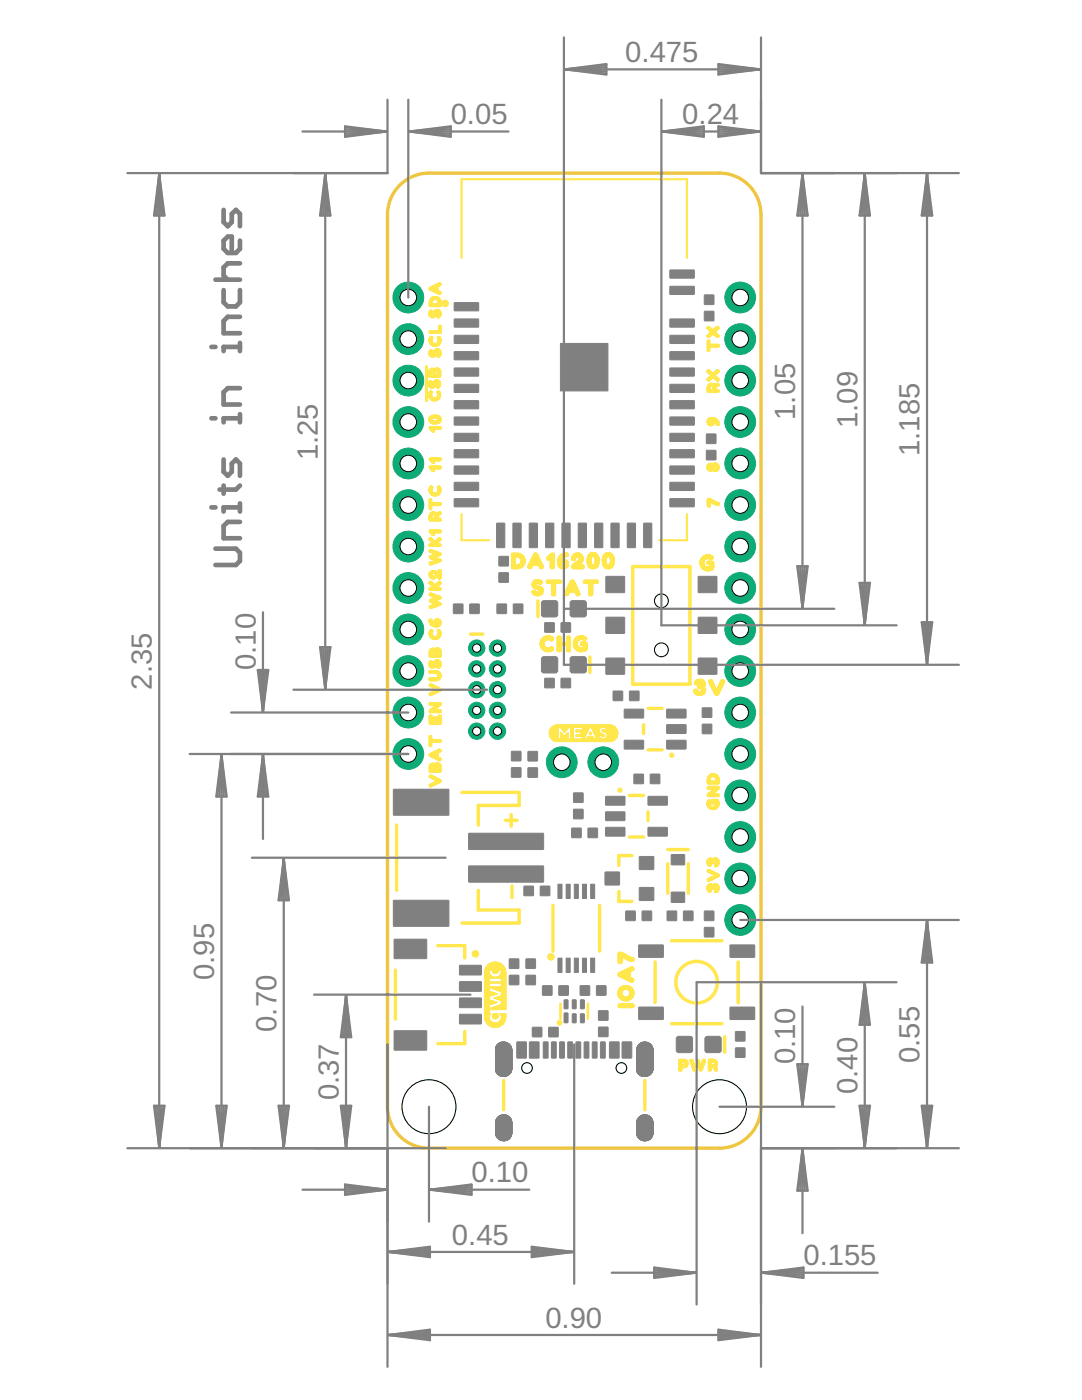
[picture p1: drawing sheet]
<svg xmlns="http://www.w3.org/2000/svg" width="216mm" height="279mm" viewBox="0 0 216 279" stroke-linecap="round" stroke-linejoin="round" font-family="sans-serif">
<defs><g id="words">
<g font-size="5.8" fill="#808080">
<text x="124.8" y="12.4">0.475</text>
<text x="89.9" y="24.8">0.05</text>
<text x="136.1" y="24.8">0.24</text>
<text x="158.7" y="83.8" transform="rotate(-90 158.7 83.8)">1.05</text>
<text x="171.1" y="85.4" transform="rotate(-90 171.1 85.4)">1.09</text>
<text x="63.4" y="91.9" transform="rotate(-90 63.4 91.9)">1.25</text>
<text x="183.5" y="91" transform="rotate(-90 183.5 91)">1.185</text>
<text x="30.3" y="137.6" transform="rotate(-90 30.3 137.6)">2.35</text>
<text x="51" y="133.7" transform="rotate(-90 51 133.7)">0.10</text>
<text x="42.7" y="195.6" transform="rotate(-90 42.7 195.6)">0.95</text>
<text x="55.2" y="205.9" transform="rotate(-90 55.2 205.9)">0.70</text>
<text x="158.7" y="212.4" transform="rotate(-90 158.7 212.4)">0.10</text>
<text x="183.5" y="212.1" transform="rotate(-90 183.5 212.1)">0.55</text>
<text x="67.6" y="219.6" transform="rotate(-90 67.6 219.6)">0.37</text>
<text x="171.1" y="218.3" transform="rotate(-90 171.1 218.3)">0.40</text>
<text x="94.1" y="236">0.10</text>
<text x="90.2" y="248.4">0.45</text>
<text x="160.3" y="252.5">0.155</text>
<text x="108.8" y="265">0.90</text>
</g>
</g></defs>
<g fill="#808080" stroke="#808080" stroke-width=".2">
<path d="M134 170.6h2.6v2h-2.6z" fill-rule="evenodd"/>
<path d="M134 178.1h2.6v2h-2.6z" fill-rule="evenodd"/>
<path d="M114 131.1l2.5-.1 .4 .3 .1 2.5-.2 .4-2.6 .1-.4-.2-.1-2.6z" fill-rule="evenodd"/>
<path d="M108.3 131.1l2.5-.1 .4 .3 .1 2.5-.2 .4-2.6 .1-.4-.2-.1-2.6z" fill-rule="evenodd"/>
<path d="M127.6 177.2h2.8v2.5h-2.8z" fill-rule="evenodd"/>
<path d="M127.6 171h2.8v2.5h-2.8z" fill-rule="evenodd"/>
<path d="M120.8 174.1h2.8v2.5h-2.8z" fill-rule="evenodd"/>
<path d="M108.3 119.9h2.5l.4 .2 .1 2.5-.2 .5h-2.6l-.4-.2-.1-2.5z" fill-rule="evenodd"/>
<path d="M114 119.9h2.5l.4 .2 .1 2.5-.2 .5h-2.6l-.4-.2-.1-2.5z" fill-rule="evenodd"/>
<path d="M78.7 187.5h6.4v3.8h-6.4z" fill-rule="evenodd"/>
<path d="M78.7 205.7h6.4v3.8h-6.4z" fill-rule="evenodd"/>
<path d="M91.7 192.7l4.2-.1 .2 .2-.1 1.7-4.2 .1-.1-.2z" fill-rule="evenodd"/>
<path d="M91.7 195.9h4.2l.2 .2-.1 1.7h-4.2l-.1-.1z" fill-rule="evenodd"/>
<path d="M91.7 199.2h4.2l.2 .1-.1 1.8h-4.2l-.1-.2z" fill-rule="evenodd"/>
<path d="M91.7 202.5l4.2-.1 .2 .2-.1 1.7-4.2 .1-.1-.2z" fill-rule="evenodd"/>
<path d="M93.5 172.9l14.8-.1 .2 .2v2.9l-.2 .2h-14.7l-.1-.2z" fill-rule="evenodd"/>
<path d="M93.5 166.3h14.8l.2 .1v3l-.2 .1h-14.7l-.1-.1z" fill-rule="evenodd"/>
<path d="M78.5 179.7h11l.1 .1-.1 5-10.9 .1-.1-.2z" fill-rule="evenodd"/>
<path d="M78.5 157.5h11l.1 .2-.1 5h-10.9l-.1-.1z" fill-rule="evenodd"/>
<path d="M116.6 208l.8-.1 .1 .2v2.9l-.1 .2h-.7l-.2-.2z" fill-rule="evenodd"/>
<path d="M115 208l.7-.1 .2 .2v2.9l-.2 .2h-.6l-.2-.2z" fill-rule="evenodd"/>
<path d="M124.2 208h1.8v3.1h-1.8z" fill-rule="evenodd"/>
<path d="M121.7 208h1.8v3.1h-1.8z" fill-rule="evenodd"/>
<path d="M119.9 208l.7-.1 .2 .2v2.9l-.2 .2h-.6l-.2-.2z" fill-rule="evenodd"/>
<path d="M118.2 208l.8-.1 .1 .2v2.9l-.1 .2h-.7l-.1-.2z" fill-rule="evenodd"/>
<path d="M111.7 208l.8-.1 .1 .2v2.9l-.1 .2h-.7l-.1-.2z" fill-rule="evenodd"/>
<path d="M113.3 208l.8-.1 .2 .2v2.9l-.2 .2h-.7l-.1-.2z" fill-rule="evenodd"/>
<path d="M103.2 208h1.8v3.1h-1.8z" fill-rule="evenodd"/>
<path d="M105.7 208h1.8v3.1h-1.8z" fill-rule="evenodd"/>
<path d="M108.4 208l.8-.1 .2 .2v2.9l-.2 .2h-.6l-.2-.2z" fill-rule="evenodd"/>
<path d="M110.1 208l.7-.1 .2 .2v2.9l-.2 .2h-.6l-.2-.2z" fill-rule="evenodd"/>
<path d="M145.7 201h4.9v2.4h-4.9z" fill-rule="evenodd"/>
<path d="M127.5 201h4.8v2.4h-4.8z" fill-rule="evenodd"/>
<path d="M145.7 188.6h4.9v2.4h-4.9z" fill-rule="evenodd"/>
<path d="M127.5 188.6h4.8v2.4h-4.8z" fill-rule="evenodd"/>
<path d="M120.9 159h3.8v1.7h-3.8z" fill-rule="evenodd"/>
<path d="M120.9 162.1h3.8v1.6h-3.8z" fill-rule="evenodd"/>
<path d="M120.9 165.1h3.8v1.7h-3.8z" fill-rule="evenodd"/>
<path d="M129.3 165.1h3.8v1.7h-3.8z" fill-rule="evenodd"/>
<path d="M129.3 159h3.8v1.7h-3.8z" fill-rule="evenodd"/>
<path d="M133.1 147.8h3.8v1.7h-3.8z" fill-rule="evenodd"/>
<path d="M133.1 144.7h3.8v1.6h-3.8z" fill-rule="evenodd"/>
<path d="M133.1 141.6h3.8v1.7h-3.8z" fill-rule="evenodd"/>
<path d="M124.6 141.6h3.8v1.7h-3.8z" fill-rule="evenodd"/>
<path d="M124.6 147.8h3.8v1.7h-3.8z" fill-rule="evenodd"/>
<path d="M105 194.7h1.8v1.8h-1.8z" fill-rule="evenodd"/>
<path d="M105 191.4h1.8v1.8h-1.8z" fill-rule="evenodd"/>
<path d="M101.6 194.7h1.9v1.8h-1.9z" fill-rule="evenodd"/>
<path d="M101.6 191.4h1.9v1.8h-1.9z" fill-rule="evenodd"/>
<path d="M109.5 205h1.9v1.9h-1.9z" fill-rule="evenodd"/>
<path d="M106.2 205h1.9v1.9h-1.9z" fill-rule="evenodd"/>
<path d="M119.4 205h1.9v1.9h-1.9z" fill-rule="evenodd"/>
<path d="M119.4 201.7h1.9v1.9h-1.9z" fill-rule="evenodd"/>
<path d="M136.4 181.8h1.9v1.9h-1.9z" fill-rule="evenodd"/>
<path d="M133.1 181.8h1.9v1.9h-1.9z" fill-rule="evenodd"/>
<path d="M117.4 165.3h1.8v1.8h-1.8z" fill-rule="evenodd"/>
<path d="M114.1 165.3h1.8v1.8h-1.8z" fill-rule="evenodd"/>
<path d="M114.5 161.5h1.8v1.9h-1.8z" fill-rule="evenodd"/>
<path d="M114.5 158.3h1.8v1.8h-1.8z" fill-rule="evenodd"/>
<path d="M129.8 154.5h1.8v1.9h-1.8z" fill-rule="evenodd"/>
<path d="M126.5 154.5h1.9v1.9h-1.9z" fill-rule="evenodd"/>
<path d="M108.7 135.4h1.9v1.8h-1.9z" fill-rule="evenodd"/>
<path d="M112 135.4h1.8v1.8h-1.8z" fill-rule="evenodd"/>
<path d="M112 124.3h1.8v1.8h-1.8z" fill-rule="evenodd"/>
<path d="M108.7 124.3h1.9v1.8h-1.9z" fill-rule="evenodd"/>
<path d="M125.6 137.9h1.9v1.9h-1.9z" fill-rule="evenodd"/>
<path d="M122.4 137.9h1.8v1.9h-1.8z" fill-rule="evenodd"/>
<path d="M140.2 141.3h1.8v1.8h-1.8z" fill-rule="evenodd"/>
<path d="M140.2 144.6h1.8v1.8h-1.8z" fill-rule="evenodd"/>
<path d="M105.4 153.3h1.8v1.8h-1.8z" fill-rule="evenodd"/>
<path d="M105.4 150h1.8v1.8h-1.8z" fill-rule="evenodd"/>
<path d="M146.8 205.9h1.8v1.8h-1.8z" fill-rule="evenodd"/>
<path d="M146.8 209.2h1.8v1.8h-1.8z" fill-rule="evenodd"/>
<path d="M140.7 207.1l.4-.3 2.6 .1 .2 .4-.1 2.5-.4 .3-2.5-.1-.2-.4z" fill-rule="evenodd"/>
<path d="M135 207.1l.4-.3 2.6 .1 .2 .4-.1 2.5-.4 .3-2.5-.1-.3-.4z" fill-rule="evenodd"/>
<path d="M90.7 99.6l4.7-.1 .1 .2v1.3l-.1 .2h-4.6l-.2-.2z" fill-rule="evenodd"/>
<path d="M90.7 96.3l4.7-.1 .1 .2v1.3l-.1 .2h-4.6l-.2-.2z" fill-rule="evenodd"/>
<path d="M90.7 60.4h4.7l.1 .2v1.3l-.1 .1h-4.6l-.2-.1z" fill-rule="evenodd"/>
<path d="M90.7 63.7l4.7-.1 .1 .2v1.3l-.1 .2h-4.6l-.2-.2z" fill-rule="evenodd"/>
<path d="M90.7 67l4.7-.1 .1 .2v1.3l-.1 .2h-4.6l-.2-.2z" fill-rule="evenodd"/>
<path d="M90.7 70.2h4.7l.1 .1v1.4l-.1 .1h-4.6l-.2-.1z" fill-rule="evenodd"/>
<path d="M90.7 73.5l4.7-.1 .1 .2v1.3l-.1 .2h-4.6l-.2-.2z" fill-rule="evenodd"/>
<path d="M90.7 76.7h4.7l.1 .2v1.3l-.1 .1h-4.6l-.2-.1z" fill-rule="evenodd"/>
<path d="M90.7 80l4.7-.1 .1 .2v1.3l-.1 .2h-4.6l-.2-.2z" fill-rule="evenodd"/>
<path d="M90.7 83.3l4.7-.1 .1 .2v1.3l-.1 .2h-4.6l-.2-.2z" fill-rule="evenodd"/>
<path d="M90.7 86.5h4.7l.1 .1v1.4l-.1 .1h-4.6l-.2-.1z" fill-rule="evenodd"/>
<path d="M90.7 89.8l4.7-.1 .1 .2v1.3l-.1 .2h-4.6l-.2-.2z" fill-rule="evenodd"/>
<path d="M90.7 93h4.7l.1 .2v1.3l-.1 .1h-4.6l-.2-.1z" fill-rule="evenodd"/>
<path d="M99.1 104.4h1.5l.1 .1v4.7l-.1 .1h-1.4l-.1-.1z" fill-rule="evenodd"/>
<path d="M102.4 104.4h1.4l.2 .1v4.7l-.2 .1h-1.3l-.2-.1z" fill-rule="evenodd"/>
<path d="M108.9 104.4h1.4l.2 .1v4.7l-.2 .1h-1.3l-.1-.1z" fill-rule="evenodd"/>
<path d="M105.6 104.4h1.5l.2 .1v4.7l-.2 .1h-1.3l-.2-.1z" fill-rule="evenodd"/>
<path d="M112.2 104.4h1.4l.2 .1v4.7l-.2 .1h-1.3l-.2-.1z" fill-rule="evenodd"/>
<path d="M115.4 104.4h1.5l.1 .1v4.7l-.1 .1h-1.4l-.1-.1z" fill-rule="evenodd"/>
<path d="M118.7 104.4h1.4l.2 .1v4.7l-.2 .1h-1.3l-.2-.1z" fill-rule="evenodd"/>
<path d="M121.9 104.4h1.5l.1 .1v4.7l-.1 .1h-1.3l-.2-.1z" fill-rule="evenodd"/>
<path d="M125.2 104.4h1.4l.2 .1v4.7l-.2 .1h-1.3l-.1-.1z" fill-rule="evenodd"/>
<path d="M128.5 104.4h1.4l.2 .1v4.7l-.2 .1h-1.3l-.2-.1z" fill-rule="evenodd"/>
<path d="M133.7 99.6l4.7-.1 .2 .2v1.3l-.2 .2h-4.6l-.2-.2z" fill-rule="evenodd"/>
<path d="M133.7 96.3l4.7-.1 .2 .2v1.3l-.2 .2h-4.6l-.2-.2z" fill-rule="evenodd"/>
<path d="M133.7 93h4.7l.2 .2v1.3l-.2 .1h-4.6l-.2-.1z" fill-rule="evenodd"/>
<path d="M133.7 89.8l4.7-.1 .2 .2v1.3l-.2 .2h-4.6l-.2-.2z" fill-rule="evenodd"/>
<path d="M133.7 86.5h4.7l.2 .1v1.4l-.2 .1h-4.6l-.2-.1z" fill-rule="evenodd"/>
<path d="M133.7 83.3l4.7-.1 .2 .2v1.3l-.2 .2h-4.6l-.2-.2z" fill-rule="evenodd"/>
<path d="M133.7 80l4.7-.1 .2 .2v1.3l-.2 .2h-4.6l-.2-.2z" fill-rule="evenodd"/>
<path d="M133.7 76.7h4.7l.2 .2v1.3l-.2 .1h-4.6l-.2-.1z" fill-rule="evenodd"/>
<path d="M133.7 73.5l4.7-.1 .2 .2v1.3l-.2 .2h-4.6l-.2-.2z" fill-rule="evenodd"/>
<path d="M133.7 70.2h4.7l.2 .1v1.4l-.2 .1h-4.6l-.2-.1z" fill-rule="evenodd"/>
<path d="M133.7 67l4.7-.1 .2 .2v1.3l-.2 .2h-4.6l-.2-.2z" fill-rule="evenodd"/>
<path d="M133.7 63.7l4.7-.1 .2 .2v1.3l-.2 .2h-4.6l-.2-.2z" fill-rule="evenodd"/>
<path d="M133.7 57.2l4.7-.1 .2 .2v1.3l-.2 .2h-4.6l-.2-.2z" fill-rule="evenodd"/>
<path d="M133.7 53.9h4.7l.2 .1v1.4l-.2 .1h-4.6l-.2-.1z" fill-rule="evenodd"/>
<path d="M107.8 176.9h1.9v1.8h-1.9z" fill-rule="evenodd"/>
<path d="M104.6 176.9h1.8v1.8h-1.8z" fill-rule="evenodd"/>
<path d="M90.5 120.6h1.8v1.8h-1.8z" fill-rule="evenodd"/>
<path d="M93.8 120.6h1.8v1.8h-1.8z" fill-rule="evenodd"/>
<path d="M102.5 120.6h1.8v1.8h-1.8z" fill-rule="evenodd"/>
<path d="M99.2 120.6h1.8v1.8h-1.8z" fill-rule="evenodd"/>
<path d="M112.6 202.2l.6-.1 .1 .2v1.7l-.1 .1h-.5l-.2-.1z" fill-rule="evenodd"/>
<path d="M114.2 202.4l.6-.1 .2 .2v1.5l-.2 .1h-.5l-.1-.1z" fill-rule="evenodd"/>
<path d="M115.9 202.4l.5-.1 .2 .2v1.5l-.2 .1h-.4l-.2-.1z" fill-rule="evenodd"/>
<path d="M115.9 199.6l.5-.1 .2 .2v1.5l-.2 .1h-.4l-.2-.1z" fill-rule="evenodd"/>
<path d="M114.2 199.6l.6-.1 .2 .2v1.5l-.2 .1h-.5l-.1-.1z" fill-rule="evenodd"/>
<path d="M112.6 199.6l.6-.1 .1 .2v1.5l-.1 .1h-.5l-.2-.1z" fill-rule="evenodd"/>
<path d="M111.5 196.8h1.9v1.8h-1.9z" fill-rule="evenodd"/>
<path d="M108.3 196.8h1.8v1.8h-1.8z" fill-rule="evenodd"/>
<path d="M115.8 196.8h1.8v1.8h-1.8z" fill-rule="evenodd"/>
<path d="M119 196.8h1.9v1.8h-1.9z" fill-rule="evenodd"/>
<path d="M140.6 185.1h1.8v1.9h-1.8z" fill-rule="evenodd"/>
<path d="M140.6 181.8h1.8v1.9h-1.8z" fill-rule="evenodd"/>
<path d="M102.1 153.2h1.8v1.9h-1.8z" fill-rule="evenodd"/>
<path d="M102.1 150h1.8v1.8h-1.8z" fill-rule="evenodd"/>
<path d="M124.9 181.8h1.8v1.9h-1.8z" fill-rule="evenodd"/>
<path d="M128.1 181.8h1.9v1.9h-1.9z" fill-rule="evenodd"/>
<path d="M141 89.9h1.8v1.9h-1.8z" fill-rule="evenodd"/>
<path d="M141 86.6h1.8v1.9h-1.8z" fill-rule="evenodd"/>
<path d="M120.9 115.1h3.7v3.1h-3.7z" fill-rule="evenodd"/>
<path d="M120.9 123.2h3.7v3.2h-3.7z" fill-rule="evenodd"/>
<path d="M120.9 131.4h3.7v3.1h-3.7z" fill-rule="evenodd"/>
<path d="M139.3 115.1h3.7v3.1h-3.7z" fill-rule="evenodd"/>
<path d="M139.3 123.2h3.7v3.2h-3.7z" fill-rule="evenodd"/>
<path d="M139.3 131.4h3.7v3.1h-3.7z" fill-rule="evenodd"/>
<path d="M140.6 62.2h1.8v1.8h-1.8z" fill-rule="evenodd"/>
<path d="M140.6 58.9h1.8v1.8h-1.8z" fill-rule="evenodd"/>
<path d="M99.6 111.1h1.8v1.8h-1.8z" fill-rule="evenodd"/>
<path d="M99.6 114.3h1.8v1.9h-1.8z" fill-rule="evenodd"/>
</g>
<g fill="none" stroke="#808080" stroke-width=".2">
<path d="M98.9 209.5v3.9M98.9 213.4v.3M98.9 213.4h3.2M98.9 213.3h3.2M98.9 213.2h3.2M98.9 213.1h3.2M98.9 213h3.2M98.9 212.9h3.2M98.9 212.8h3.2M98.9 212.7h3.2M98.9 212.6h3.2M98.9 212.5h3.2"/>
<path d="M98.9 212.4h3.2M98.9 212.3h3.2M98.9 212.2h3.2M98.9 212.1h3.2M98.9 212h3.2M98.9 211.9h3.2M98.9 211.8h3.2M98.9 211.7h3.2M98.9 211.6h3.2M98.9 211.5h3.2M98.9 211.4h3.2M98.9 211.3h3.2"/>
<path d="M98.9 211.2h3.2M98.9 211.1h3.2M98.9 211h3.2M98.9 210.9h3.2M98.9 210.8h3.2M98.9 210.7h3.2M98.9 210.6h3.2M98.9 210.5h3.2M98.9 210.4h3.2M98.9 210.3h3.2M98.9 210.2h3.2M98.9 210.1h3.2"/>
<path d="M98.9 210h3.2M98.9 209.9h3.2M98.9 209.8h3.2M98.9 209.7h3.2M98.9 209.6h3.2M98.9 209.5h3.2M98.9 209.4h3.2M98.9 213.6h3.2M98.9 213.5h3.2M98.9 209.3h3.2M98.9 209.2h3.2M98.9 209.1v.4"/>
<path d="M98.9 213.7l.1 .3M98.9 213.7h3.2M98.9 209.1l3.2 .1M98.9 209.1h3.2M98.9 209.1h3.1M99 209h3M99 213.9h3M99 213.8h3M99 208.9h3M99 208.8l-.1 .3M99 208.8h2.9M99 214l.2 .3"/>
<path d="M99 214h2.9M99.1 208.7h2.8M99.1 214.2h2.7M99.1 208.6h2.7M99.2 208.6h2.6M99.2 214.2h2.6M99.2 208.5l-.2 .3M99.2 208.5h2.5M99.2 214.3l.9 .5M99.3 208.5h2.4M99.3 214.3h2.4M99.3 214.4h2.3"/>
<path d="M99.3 208.4h2.3M99.4 208.4h2.2M99.4 214.4h2.2M99.4 214.5h2.1M99.4 208.3h2.1M99.4 208.3l-.2 .2M99.5 208.3h2M99.5 214.5h1.9M99.5 208.2h1.9M99.6 214.6h1.8M99.6 208.2h1.7M99.7 214.6h1.6"/>
<path d="M99.7 208.1h1.5M99.7 208.1l-.3 .2M99.7 208.1l.4-.1a1.71 1.71 0 0 1 1.6 .5M99.8 208.1h1.4M99.8 214.7h1.3M99.9 214.7h1.1M100 208h.9M100.1 214.8h.8M100.1 214.8h.3M100.1 208h.7M101.1 214.7l-.3 .1M101.4 214.6l-.3 .1"/>
<path d="M101.7 214.3l-.3 .3M101.7 208.5l.2 .3M101.7 214.3h-2.5M101.9 214.1l-2.8 .1M101.9 214.1l-.2 .2M101.9 214.1h-2.8M101.9 208.8l.2 .3M102 213.7l-.1 .4M102 213.8h-3M102.1 209.1v.4M102.1 213.7l-3.2 .1M102.1 213.6l-3.2 .1"/>
<path d="M102.1 209.5v3.9M102.1 213.4l-.1 .3M102.1 213.4l-3.2 .1M127 213.6h3.2M127 213.6h3.3M127 213.4h3.3M127 213.3h3.3M127 213.2h3.3M127 213.1h3.3M127 213h3.3M127 212.9h3.3M127 212.8h3.3"/>
<path d="M127 212.7h3.3M127 212.6h3.3M127 212.5h3.3M127 212.4h3.3M127 212.3h3.3M127 212.2h3.3M127 212.1h3.3M127 212h3.3M127 211.9h3.3M127 211.8h3.3M127 211.7h3.3M127 211.6h3.3"/>
<path d="M127 211.5h3.3M127 211.4h3.3M127 211.3h3.3M127 211.2h3.3M127 211.1h3.3M127 211h3.3M127 210.9h3.3M127 210.8h3.3M127 210.7h3.3M127 210.6h3.3M127 210.5h3.3M127 210.4h3.3"/>
<path d="M127 210.3h3.3M127 210.2h3.3M127 210.1h3.3M127 210h3.3M127 209.9h3.3M127 209.8h3.3M127 209.7h3.3M127 209.6h3.3M127 209.5h3.3M127 209.4l3.3 .1M127 209.4h3.3M127 209.7v3.9"/>
<path d="M127 213.6l.1 .3M127.1 213.7h3.1M127.1 209.4h3.2M127.1 209.3h3.2M127.1 209.3l-.1 .4M127.1 213.8h3.1M127.1 209.2h3.2M127.1 209.2h3.1M127.1 213.9h3.1M127.1 209.1h3.1M127.1 213.9l.2 .3M127.1 213.9h3"/>
<path d="M127.1 209h3.1M127.2 208.9h3M127.2 208.9l-.1 .4M127.2 208.9h2.9M127.2 214.1h2.8M127.2 208.8h2.9M127.3 214.2h2.7M127.3 208.8h2.8M127.3 214.2l.7 .5M127.3 208.7h2.7M127.3 214.2h2.6M127.3 208.6h2.7"/>
<path d="M127.4 214.3h2.5M127.4 208.6l-.2 .3M127.4 208.6h2.5M127.4 214.4h2.4M127.4 208.5h2.5M127.5 208.5h2.4M127.5 214.4h2.3M127.5 208.4h2.3M127.6 214.5h2.1M127.6 208.4h2.2M127.6 214.5h2M127.7 208.3h2"/>
<path d="M127.7 214.6h1.8M127.7 208.3h1.9M127.8 214.6h1.7M127.8 208.2h1.8M127.9 208.2h1.6M127.9 214.7h1.4M127.9 208.1h1.5M128 214.7h1.2M128 214.7l.3 .1M128 208.1h1.3M128.2 214.8h.8M128.2 208h.9"/>
<path d="M128.4 208h.6M129.6 214.6l-.7 .2M129.9 214.3l-.3 .3M129.9 208.5a1.66 1.66 0 0 0-2.5 .1M129.9 208.5l.2 .3M130.1 214.1h-2.9M130.1 214l-2.9 .1M130.1 208.8l.1 .3M130.1 214h-2.9M130.2 213.7l-.3 .6M130.2 209.1l.1 .4M130.3 213.5h-3.3"/>
<path d="M130.3 213.4h-3.3M130.3 209.5v3.9M130.3 213.4l-.1 .3M98.9 224.1v2M98.9 226.1h3.2M98.9 226h3.2M98.9 225.9h3.2M98.9 225.8h3.2M98.9 225.7h3.2M98.9 225.6h3.2M98.9 225.5h3.2M98.9 225.4h3.2"/>
<path d="M98.9 225.3h3.2M98.9 225.2h3.2M98.9 225.1h3.2M98.9 225h3.2M98.9 224.9h3.2M98.9 224.8h3.2M98.9 224.7h3.2M98.9 224.6h3.2M98.9 224.5h3.2M98.9 224.4h3.2M98.9 224.3h3.2M98.9 224.2h3.2"/>
<path d="M98.9 224.1h3.2M98.9 224h3.2M98.9 226.1v.3M98.9 226.3h3.2M98.9 226.2h3.2M98.9 223.9h3.2M98.9 226.4h3.2M98.9 223.8h3.2M98.9 223.7l3.2 .1M98.9 223.7v.4M98.9 226.4l.1 .4M98.9 223.7h3.2"/>
<path d="M99 223.6h3.1M99 226.6h3M99 223.6h3M99 226.7h3M99 223.5h3M99 223.4h3M99 226.8h3M99 223.4l-.1 .3M99 226.8l.8 .7M99.1 226.8h2.9M99.1 223.4h2.9M99.1 226.9h2.8"/>
<path d="M99.1 223.3h2.8M99.1 223.2h2.8M99.2 227h2.7M99.2 223.2h2.7M99.2 223.1h2.6M99.2 227.1h2.6M99.3 223.1h2.5M99.3 227.1h2.4M99.3 223h2.4M99.3 227.2h2.4M99.4 227.2h2.3M99.4 222.9h2.3"/>
<path d="M99.4 222.9h2.2M99.4 227.3h2.2M99.5 227.3h2.1M99.5 222.8h2.1M99.5 222.8h2M99.5 222.8l-.5 .6M99.5 227.4h2M99.6 222.8h1.8M99.6 227.4h1.8M99.7 227.5h1.6M99.7 222.7h1.6M99.8 222.7h1.5"/>
<path d="M99.8 227.5h1.5M99.8 227.5l.8 .2M99.9 222.6h1.2M99.9 227.6h1.2M100.1 227.6h.9M100.1 222.5h.9M100.2 222.5h.7M100.4 227.7h.3M100.6 227.7h.1M100.9 222.5h-.7l-.7 .3M100.9 222.5l.4 .1M101.3 222.6l.3 .2"/>
<path d="M101.3 227.5l-.7 .2M101.6 222.8l.2 .3M101.6 227.3l-.3 .2M101.8 223.1l.2 .3M101.8 227.1l-.2 .2M101.8 227h-2.6M102 223.4l.1 .7M102 226.8l-.2 .3M102 226.7h-3M102.1 226.5h-3.1M102.1 226.5h-3.2M102.1 226.4l-.1 .4"/>
<path d="M102.1 224.1v2M102.1 226.2h-3.2M102.1 226.1v.3M127 223.9v2.3M127 226.2l.1 .4M127 226.3h3.3M127 226.2h3.3M127 226.1h3.3M127 226h3.3M127 225.9h3.3M127 225.8h3.3M127 225.7h3.3"/>
<path d="M127 225.6h3.3M127 225.5h3.3M127 225.4h3.3M127 225.3h3.3M127 225.2h3.3M127 225.1h3.3M127 225h3.3M127 224.9h3.3M127 224.8h3.3M127 224.7h3.3M127 224.6h3.3M127 224.5h3.3"/>
<path d="M127 224.4h3.3M127 224.3h3.3M127 224.2h3.3M127 224.1h3.3M127 224h3.3M127 223.9h3.3M127.1 226.4h3.2M127.1 226.3h3.2M127.1 223.8h3.2M127.1 226.5h3.1M127.1 223.7l3.2 .1M127.1 226.6l.2 .3"/>
<path d="M127.1 226.6h3.1M127.1 223.7h3.1M127.1 223.6h3.1M127.1 223.5l-.1 .4M127.1 223.5h3.1M127.2 223.5h3M127.2 226.8h3M127.2 223.4l3 .1M127.2 223.4h2.9M127.2 226.9h2.9M127.3 226.9l.2 .3M127.3 226.9h2.8"/>
<path d="M127.3 223.3h2.8M127.3 227h2.7M127.3 223.2h2.7M127.4 227.1h2.6M127.4 223.1h2.6M127.4 227.1h2.5M127.4 223.1h2.5M127.4 227.2h2.5M127.5 227.2l.6 .4M127.5 227.2h2.3M127.5 223h2.3M127.5 222.9h2.3"/>
<path d="M127.6 227.3h2.2M127.6 222.9l-.5 .6M127.6 222.9h2.2M127.6 227.3h2.1M127.7 227.4h2M127.7 222.8h2M127.7 227.4h1.9M127.7 222.8h1.9M127.8 222.8h1.8M127.8 227.5h1.7M127.9 222.7h1.6M127.9 227.5h1.6"/>
<path d="M127.9 222.7h1.5M128 227.6h1.3M128.1 222.6h1.1M128.1 227.6h1.1M128.2 222.5h.9M128.2 222.5l-.6 .4M128.2 222.5a1.69 1.69 0 0 1 1.4 .3M128.4 222.5h.6M128.4 227.7h.5M129.5 227.5l-.7 .2-.7-.1M129.6 222.8l.6 .9M129.7 227.3l-.2 .2"/>
<path d="M130 227.1l-.3 .2M130.1 226.8h-2.9M130.2 226.7h-3M130.2 226.7h-3.1M130.2 223.7l.1 .4M130.3 226.5h-3.2M130.3 226.4h-3.2M130.3 224.1v2M130.3 226.1l-.3 1M130.3 226.1h-3.3"/>
</g>
<g fill="#808080" stroke="#808080" stroke-width=".2">
<path d="M111.8 68.5h9.5v9.5h-9.5z"/>
<path d="M111.3 191.2h.8v2.9h-.8z"/>
<path d="M113 191.2h.8v2.9h-.8z"/>
<path d="M114.6 191.2h.8v2.9h-.8z"/>
<path d="M116.2 191.2h.8v2.9h-.8z"/>
<path d="M117.9 191.2h.8v2.9h-.8z"/>
<path d="M117.9 176.5h.8v2.8h-.8z"/>
<path d="M116.2 176.5h.8v2.8h-.8z"/>
<path d="M114.6 176.5h.8v2.8h-.8z"/>
<path d="M113 176.5h.8v2.8h-.8z"/>
<path d="M111.3 176.5h.8v2.8h-.8z"/>
</g>
<g fill="none" stroke="#ffe74c" stroke-width=".68">
<path d="M107.3 119.9v3.1M126.3 113.1h11.4v23.4h-11.4zM93.9 126.6h2.5M117.7 131.1v3.1M92.2 158.1h11.4v2.6h-8.2v4M125.6 158.7h2.8M128.4 144.6v1.8M129.3 141.4h2.8M129.3 149.6h2.8M79.1 164.7v13M95.4 177.7v3.9h8.2v2.6h-11.4M100.8 163.7h2.4"/>
<path d="M102 162.6v2.3M102.2 176.8v2.3M123.5 177.9v2h2.6M125.6 167h2.8M126.1 170.8h-2.6v1.9M129.3 162v1.8M133.2 169.5h4.1M133.2 172.4v5.9M137.3 172.4v5.9M78.9 193.6v9.8M87.4 188.7h5.3v2.5M110.3 180.7v9.1"/>
<path d="M119.6 180.7v9.1M130.7 192v8.1M134 187.7h10M147.3 192v8.2M92.7 205.8v2.5h-5.3M100.5 215.6v5.9M128.7 215.6v5.9M134 204.3h10M144.6 206.9v3.1"/>
<circle cx="139" cy="196" r="4.1"/>
</g>
<g fill="#ffe74c" stroke="#ffe74c" stroke-width=".2">
<circle cx="94.9" cy="190.4" r=".67"/>
<circle cx="123.7" cy="157.7" r=".42"/>
<circle cx="134" cy="150.7" r=".42"/>
<circle cx="88.8" cy="60.6" r=".65"/>
<circle cx="109.9" cy="191" r=".66"/>
<circle cx="111.7" cy="204.1" r=".49"/>
</g>
<g fill="none" stroke="#ffe74c" stroke-width=".2">
<path d="M85.6 57.6l.1 .1M85.6 57.6h1M85.7 57.7l.1 .1M85.7 57.7h1.1M85.7 57.7h1M85.7 57.7l1.8 .1M85.7 57.4l-.1 .2M85.7 57.4h1.8M85.7 59.9v.4M85.7 57.8h1.8M85.8 57.8l.1 .1M85.8 57.8h1.7"/>
<path d="M85.8 59.8l-.1 .1M85.8 57.3h1.7M85.9 59.7h1.9M85.9 59.7l-.1 .1M85.9 57.9l1.8 .9M85.9 57.9h1.6M85.9 59.6h1.9M85.9 57.3h1.6M86 59.6h1.7M86 59.5h1.7M86 59.5l-.1 .2M86 58h1.5"/>
<path d="M86 59.5h1.6M86 57.2h1.5M86.1 58h1.4M86.1 59.4h1.5M86.2 59.4h1.3M86.2 58.1h1.4M86.2 59.3h1.2M86.3 59.3l.4-.1 .7 .1M86.3 59.3l-.3 .2M86.3 58.1h1.3M86.3 59.3h1M86.4 60h-.7"/>
<path d="M86.4 58.1l1.4 .1M86.4 59.9l-.1 .2M86.4 59.9l-.7 .1M86.4 59.9h-.7M86.5 58.2h1.3M86.5 59.2h.6M86.5 59.8l-.7 .1M86.6 57.6l.9-.4-.5 .2-.1 .4zM86.6 59.8h-.8M86.6 58.3h1.3M86.7 57.6h-1.1M86.7 58.3h1.3"/>
<path d="M86.8 59.8h-1M86.8 57.5h-1.2M86.8 58.4h1.2M86.9 58.4h1.1M86.9 57.4l-1.2 .1M86.9 56.8h1.1M86.9 59.8h1M87 56.8h1M87 58.4h1M87 57.7h.5M87 57.6h.5M87 57.5h.5"/>
<path d="M87 57.4h.5M87.1 59.8h.8M87.1 56.7h.9M87.1 58.5h.9M87.1 59.8l-.3-.1-.4 .2M87.1 59.8l.2 .1M87.1 59.8l.8 .1M87.2 58.5h.8M87.2 56.7h.8M87.2 59.9h.7M87.3 59.9l.1 .2M87.3 56.6h.7"/>
<path d="M87.3 60h.6M87.3 58.6h.6M87.3 60h.7M87.4 59.3l.1 .1M87.4 56.6h.5M87.4 58.7h.5M87.5 57.2v.8M87.5 58l.4 .3M87.5 58.7h.4M87.5 57.1l-1.4 .1M87.5 56.5h.4M87.5 59.4l.3 .2"/>
<path d="M87.6 57.1h-1.3M87.6 56.5h.3M87.7 58.8h.1M87.7 57l-1.4 .1M87.8 59.6l.1 .2M87.8 57h-1.3M87.9 59.8v.1M87.9 57l-.4 .2M87.9 56.5l.1 .2M87.9 56.5h-.3l-1.9 .9M87.9 57h-1.3M87.9 59.9l.1 .2"/>
<path d="M87.9 59.9l-.5 .2M87.9 58.3l.1 .1M87.9 58.6l-.2 .2M87.9 56.9h-1.2M88 56.9h-1.2M88 56.7v.1M88 56.8l-.1 .2M88 58.4l-.1 .2M84.9 79.4h.4M84.9 79.9h.4M84.9 79.8h.4M84.9 79.7h.4"/>
<path d="M84.9 79.6h.4M84.9 79.5h.4M84.9 79.3h.4M84.9 79.2h.4M84.9 79.1h.4M84.9 79h.4M84.9 78.9h.4M84.9 78.8h.4M84.9 78.7h.4M84.9 78.6h.4M84.9 78.5h.4M84.9 78.4h.4"/>
<path d="M84.9 78.3h.4M84.9 78.2h.4M84.9 78.1h.4M84.9 78h.4M84.9 76h.4M84.9 77.4h.4M84.9 77.3h.4M84.9 77.2h.4M84.9 77.1h.4M84.9 77h.4M84.9 76.9h.4M84.9 76.8h.4"/>
<path d="M84.9 76.7h.4M84.9 76.6h.4M84.9 76.5h.4M84.9 76.4h.4M84.9 76.3h.4M84.9 76.2h.4M84.9 76.1h.4M84.9 75.9h.4M84.9 75.8h.4M84.9 73.5h.4M84.9 75.2h.4M84.9 73.4h.4"/>
<path d="M84.9 74.7h.4M84.9 75.1h.4M84.9 75h.4M84.9 74.9h.4M84.9 74.8h.4M84.9 74.6h.4M84.9 74.5h.4M84.9 74.4h.4M84.9 74.3h.4M84.9 74.2h.4M84.9 74.1h.4M84.9 74h.4"/>
<path d="M84.9 73.9h.4M84.9 73.8h.4M84.9 73.7h.4M84.9 73.6h.4M84.9 73.1v7h.4v-7M84.9 73.1h.4M84.9 77.9h.4M84.9 77.8h.4M84.9 77.7h.4M84.9 77.6h.4M84.9 77.5h.4M84.9 75.7h.4"/>
<path d="M84.9 75.6h.4M84.9 75.5h.4M84.9 75.4h.4M84.9 75.3h.4M84.9 73.3h.4M84.9 73.2h.4M85.5 76.5v.2M85.5 76.7l.1 .2M85.5 76.7h.6M85.5 76.7h.5M85.5 76.6h.5M85.5 76.6h.6"/>
<path d="M85.5 76.5h.6M85.5 76.8h.6M85.6 78.6v.3M85.6 78.9v.2M85.6 79h.6M85.6 79h.5M85.6 78.9h.5M85.6 78.8h.5M85.6 78.7h.5M85.6 78.6h.5M85.6 76.4l-.1 .1M85.6 76.9v.1"/>
<path d="M85.6 77h1.3M85.6 76.9h1.3M85.6 76.9h.5M85.6 74.1v1M85.6 78.4v.2M85.6 79.1v.1M85.6 79.1h.6M85.6 78.5h.6M85.6 77v.2M85.6 77h1.2M85.6 76.3h.6M85.6 75.1v.1"/>
<path d="M85.6 74.7h2.3M85.6 75.1h2.3M85.6 75h2.3M85.6 74.9h2.3M85.6 74.8h2.3M85.6 74.6h.6M85.6 74.6h.5M85.6 74.5h.5M85.6 74.4h.5M85.6 74.3h.5M85.6 74.2h.5M85.6 62.5v.3"/>
<path d="M85.6 70.3v.4M85.6 62.8l.1 .2M85.6 62.8h1.4M85.6 62.7l.6 .1M85.6 62.7h.5M85.6 62.6h.5M85.6 62.5h.5M85.6 70.7l.4 .5M85.6 70.7h1.4M85.6 70.6l.6 .1M85.6 70.6h.5M85.6 70.5h.5"/>
<path d="M85.6 70.4h.5M85.6 70.3h.5M85.6 67.9v.2M85.6 67.9h.6M85.6 79.1l.7 .1M85.6 76.2h.6M85.6 62.4h.6M85.6 68h.6M85.6 67.8h.6M85.6 79.2l.1 .2M85.6 79.2l.7 .1M85.6 79.2h.7"/>
<path d="M85.6 78.4h.7M85.6 78.3h.7M85.6 76.2v.2M85.6 62.3v.2M85.6 68.1v.1M85.6 70.2v.1M85.6 70.8h1.4M85.6 70.1h.7M85.6 67.7v.2M85.6 68.2l.1 .1M85.6 68.2l.7 .1M85.6 68.2h.6"/>
<path d="M85.6 68.1h.6M85.6 79.3h.8M85.6 77.2l.1 .1M85.6 73.9v.2M85.6 75.2h.2M85.6 75.2h2.3M85.6 73.9h2.3M85.7 63l.3 .3M85.7 62.9h1.3M85.7 62.3h.6M85.7 62.2h.6M85.7 61l.2 .2"/>
<path d="M85.7 60.6l2.3 .1M85.7 60.3v.7M85.7 66.2v.2M85.7 61h2.3M85.7 60.9h2.3M85.7 60.8h2.3M85.7 60.7h2.3M85.7 60.6h.6M85.7 60.5l.6 .1M85.7 60.5h.5M85.7 60.4h.5M85.7 60.3h.5"/>
<path d="M85.7 60.3h.6M85.7 70.8h1.3M85.7 70.1h.6M85.7 67.5l-.1 .2M85.7 67.6h.6M85.7 66.4l.2 .1M85.7 66.4h2.3M85.7 66.3h2.3M85.7 66.2h2.3M85.7 79.4h.7M85.7 78.3h.6M85.7 76.1h.5"/>
<path d="M85.7 73.9h2.2M85.7 63h1.2M85.7 60.2h.6M85.7 70.9h1.3M85.7 68.3h.6M85.7 67.5h.6M85.7 79.4h2.1M85.7 79.4l.3 .4M85.7 78.2h.6M85.7 73.8h2.1M85.7 62.1l-.1 .2M85.7 60.1h.6"/>
<path d="M85.7 60h.6M85.7 70l-.1 .2M85.7 70.9h1.2M85.7 68.3l.1 .2M85.7 68.4h.7M85.7 67.5h.7M85.7 66.1h2.3M85.7 76.1l-.1 .1M85.7 77.3h1M85.7 76.1h.4M85.7 73.8l-.1 .1M85.7 62.1h.6"/>
<path d="M85.7 70h.6M85.7 68.4l.8 .1M85.7 67.4h.7M85.7 66.5h2.2M85.7 66h2.3M85.7 63.1h1.1M85.7 71h1.1M85.7 69.9l.6 .1M85.7 68.5h.8M85.7 79.5h2M85.7 77.3l.2 .1M85.8 62l.4 .1"/>
<path d="M85.8 68.5h2M85.8 68.5l.1 .1M85.8 67.4h.6M85.8 66h2.2M85.8 79.5h1.9M85.8 78.1h.4M85.8 76h.3M85.8 63.2h1M85.8 61.2h2M85.8 69.9h.4M85.8 73.7h2M85.8 62l-.1 .1"/>
<path d="M85.8 62h.4M85.8 69.9l.1-.2 .3 .2M85.8 69.9l-.1 .1M85.8 71.1h1M85.8 68.6h2M85.8 67.3h.5M85.8 78.1h.3M85.8 76l.3 .1M85.8 62h.3M85.8 69.8h.3M85.8 67.3l.3-.2 .3 .2M85.8 67.3l-.1 .2"/>
<path d="M85.8 79.6h1.8M85.8 78h.3M85.9 63.2h.9M85.9 68.6h1.9M85.9 78l.3 .1M85.9 78l-.3 .4M85.9 76l-.2 .1M85.9 77.4h.7M85.9 73.6h1.8M85.9 71.1h.8M85.9 69.8h.2M85.9 68.6l.1 .2"/>
<path d="M85.9 79.7h1.7M85.9 61.9h.2M85.9 68.7h1.8M85.9 67.2h.3M85.9 66l-.2 .2M85.9 79.7h1.6M85.9 77.4h.6M85.9 63.3h.8M85.9 73.6h.8M85.9 61.9l-.1 .1M85.9 71.2h.8M86 63.3l.1 .1"/>
<path d="M86 63.3h.7M86 71.2h.6M86 68.8l.5 .3M86 68.8h1.7M86 79.8h1.5M86 73.6l-.3 .2M86 79.8l.6 .2M86 73.6h.6M86 61.9l.2 .1M86 68.8h1.6M86 67.1h.1M86 79.8h1.4"/>
<path d="M86 76.6l.2 .3 .2-.2M86.1 68.9h1.4M86.1 77.4h.2M86.1 78.8v.2M86.1 76.5h-.6M86.1 62.6l.2 .2 .2-.1M86.1 63.4h.3M86.1 70.4l.1 .2M86.1 79l.5 .4M86.1 79.8h1.2M86.1 76.1l.1 .1M86.1 74.6l.1 .1"/>
<path d="M86.1 74.3v.3M86.1 70.4h-.5M86.1 78.5l-.5 .1M86.1 76.4h-.6M86.2 62.4l-.1 .2M86.2 62.4l-.6 .1M86.2 70.3l-.1 .1M86.2 78.5l-.1 .3M86.2 78.1l.1 .1M86.2 76.4h-.7M86.2 62l.1 .1M86.2 69.9l.1 .1"/>
<path d="M86.2 71.3h.2M86.2 70.3h-.6M86.2 68.1l.3 .4M86.2 67.8v.3M86.2 74.1h-.6M86.2 70.2l-.6 .1M86.2 76.2v.1M86.2 67.7l-.6 .1M86.2 78.4l-.6 .1M86.2 76.3l-.2 .3M86.2 76.3h-.6M86.2 62.3l-.6 .1"/>
<path d="M86.2 60.6h.1M86.2 60.4v.2M86.2 70.2h-.6M86.2 78.4h-.6M86.3 62.3h-.7M86.3 60.2l-.1 .2M86.3 70.1l-.1 .2M86.3 67.6l-.1 .2M86.3 69h1.1M86.3 67.7h-.7M86.3 79.9h.9M86.3 78.2l-.1 .3"/>
<path d="M86.3 62.1l-.1 .3M86.3 60.1v.1M86.3 62.1l-.6 .1M86.3 70v.1M86.3 70h-.6M86.3 73.5l.4 .1M86.3 69h1M86.3 67.5l-.6 .1M86.3 76.8h.6M86.3 73.5l-.3 .1M86.4 67.5l-.1 .1M86.4 67.3v.2"/>
<path d="M86.4 79.9h.7M86.4 76.7h.6M86.4 76.6h.6M86.4 69.1h.8M86.4 76.5h.6M86.4 74.1h.6M86.5 62.7h.5M86.5 76.5h.5M86.5 74.1h-.3l-.1 .2M86.5 74.1v.2M86.5 74.2h.4M86.5 62.6h.5"/>
<path d="M86.5 70.5l-.1 .2-.2-.1M86.5 70.5h.5M86.5 68.5h.2M86.5 76.4l-.1 .3M86.5 76.4h1.4M86.5 74.3v.1M86.5 74.3h.4M86.5 62.6h.6M86.5 70.4h.6M86.5 76.3h1.4M86.5 76.2v.2M86.5 76.2h1.3"/>
<path d="M86.5 74.4l.2 .1M86.5 74.4h.4M86.6 76.2h1.2M86.6 70.2h.5M86.6 76.1h1.2M86.6 62.3h1.3M86.6 70.2l-.1 .3M86.6 70.2h1.4M86.6 70.1h1.3M86.6 76.1l-.1 .1M86.6 76.1h1.1M86.6 62.2l-.1 .5"/>
<path d="M86.6 62.2h1.3M86.6 70v.2M86.6 70h1.3M86.6 62.1h1.3M86.7 62.1h1.1M86.7 69.9h1.2M86.7 77.3l-.2 .1M86.7 76h1M86.7 62l-.1 .2M86.7 62h1.1M86.7 69.9l-.1 .1M86.7 69.9h1.1"/>
<path d="M86.7 69.1h.2M86.7 74.5h.1M86.7 76l-.1 .1M86.7 73.6l.4 .4M86.7 69.8h1.1M86.7 73.6h1M86.7 63.2l-.3 .2M86.7 71.1l-.1 .1M86.7 77.2h-1M86.7 75.9h.9M86.8 61.9l-.1 .1M86.8 61.9h.9"/>
<path d="M86.8 77.2l-.1 .1M86.8 73.6h.8M86.8 77.2h-1.2M86.8 69.7h.9M86.8 77.1h-1.2M86.8 63.1l-.1 .1M86.8 71l-.1 .1M86.8 69.1h.1M86.8 75.9h.7M86.8 75.9l-.1 .1M86.8 77v.2M86.9 63.1h-1.2"/>
<path d="M86.9 71h-1.2M86.9 61.8h.7M86.9 69.7h.7M86.9 73.5h.6M86.9 74.4l-.2 .1M86.9 61.8l-.1 .1M86.9 63l-1.2 .1M86.9 69.7l-.2 .2M86.9 74.3v.1M86.9 74.4h-.4M86.9 63l-.1 .1M86.9 70.9l-.1 .1"/>
<path d="M86.9 76.9h-.6M87 69.7h.5M87 76.7l-.2 .3M87 76.8h-.6M87 75.8h.4M87 74.1l-.1 .2M87 62.8l-.1 .2M87 62.9h-1.4M87 70.7l-.1 .2M87 76.6v.1M87 62.7l-.6 .1M87 70.6l-.6 .1"/>
<path d="M87 74.1h-1.4M87 61.8l.7 .1M87 62.7v.1M87 70.5v.2M87 70.6h-.6M87 73.4h.4M87 74h-1.4M87.1 70.5h-.6M87.1 79.4h-.2M87.1 74h.2v.2M87.1 74l-.1 .1M87.1 61.8h-.2"/>
<path d="M87.1 62.5l-.1 .2M87.1 62.5l.2-.2 .2 .2M87.1 62.5h-.6M87.1 69.6l-.2 .1M87.1 70.4l-.1 .1M87.1 70.4h-.6M87.1 77.2l.2 .3M87.1 62.4l-.5 .1M87.1 70.3l-.6 .1M87.1 62.4h-.5M87.1 70.3h-.5M87.1 79.9l-.5 .1"/>
<path d="M87.1 77.3h.6M87.1 73.4l-.4 .2M87.2 63.1v.2M87.2 71v.2M87.2 71h.7M87.2 68.5h.7M87.2 77.4h.4M87.2 76.4h-.7M87.2 63.2h.6M87.2 78.3l.1 .2M87.2 78.3h.6M87.2 77h.7"/>
<path d="M87.2 71.1h.6M87.2 69.1h-.3M87.2 78.2v.1M87.2 78.4h.6M87.2 78.2h.6M87.2 63v.1M87.2 63.3h.5M87.2 63h.7M87.2 62.3l-.6 .1M87.2 71.2l.3 .1M87.2 78.2h.5M87.2 76.4h.7"/>
<path d="M87.2 71.2h.5M87.2 70.8h.7M87.2 78.4l.7 .1M87.2 77.4h.3M87.2 74h.7M87.3 67.4l.1 .4-.1 .6M87.3 63.3h.4M87.3 68.4l-.3 .1M87.3 67.3v.1M87.3 67.4l.6 .1M87.3 67.4h.6M87.3 67.3h.5"/>
<path d="M87.3 78.5v.1M87.3 79.1l-.2 .3M87.3 79.1h.6M87.3 76.9l-.2 .3M87.3 62.9h.7M87.3 71.2h.3M87.3 68.3h.6M87.3 67.5h.6M87.3 78.5h.6M87.3 78.1h.4M87.3 67.5l.6 .1M87.3 79h.6"/>
<path d="M87.3 76.9h.6M87.3 73.4l.2 .1M87.3 74.1h.6M87.3 63.4h.3M87.3 62.3h.7M87.3 70.8h.7M87.3 74.2v.5M87.3 78.6v.4M87.3 79v.1M87.3 78.1l-.1 .1M87.3 78.9h.6M87.3 78.8h.6"/>
<path d="M87.3 78.7h.6M87.3 78.6h.6M87.3 76.5l-.3 .1M87.3 76.5l.1 .1M87.3 76.8h.6M87.3 76.5h.6M87.3 74.6h.6M87.3 74.5h.6M87.3 74.4h.6M87.3 74.3h.6M87.3 74.2h.6M87.4 62.9h.6"/>
<path d="M87.4 67.6h.5M87.4 78.1h.3M87.4 76.5h.5M87.4 60.6h.6M87.4 60l.6 .1M87.4 70.2h.6M87.4 68.2h.6M87.4 67.6h.6M87.4 76.6v.2M87.4 76.8l-.1 .1M87.4 76.7h.5M87.4 76.6h.5"/>
<path d="M87.4 62.4h.6M87.4 60.1h.1M87.4 70.3l-.3-.1v.2M87.4 70.3l.1 .1M87.4 70.7h.6M87.4 67.2l.2-.1 .2 .2M87.4 67.2l-.1 .1M87.4 67.7h.6M87.4 62.8h.6M87.4 62.4l.6 .1M87.4 70.3h.6M87.4 68.1h.6"/>
<path d="M87.4 67.2h.3M87.4 60.1v.5h-.1M87.4 63.4h.1M87.4 62.5h.6M87.4 60.5l.6 .1M87.4 60.5h.6M87.4 60.4h.6M87.4 60.3h.6M87.4 60.2h.6M87.4 60.1h.6M87.4 69.6l.4 .3M87.4 68h.6"/>
<path d="M87.4 67.9h.6M87.4 67.8l.6 .1M87.4 67.8h.6M87.4 78h.2M87.5 62.5v.2M87.5 70.4v.2M87.5 62.7l-.3 .3M87.5 62.7h.5M87.5 62.6h.5M87.5 62.5h.5M87.5 70.6l-.3 .4M87.5 70.5h.5"/>
<path d="M87.5 70.4h.5M87.5 71.3h.1M87.5 75.9l.1 .1M87.5 73.5l.1 .1M87.5 67.2h.2M87.5 65.2v.8M87.5 65.9h.5M87.5 65.8h.5M87.5 65.7h.5M87.5 65.6h.5M87.5 65.5h.5M87.5 65.4h.5"/>
<path d="M87.5 65.3h.5M87.5 65.2h.5M87.5 65.1h.5M87.5 79.7l-.4 .2M87.6 71.3h-.2M87.6 65l-.1 .2M87.6 65h.4M87.6 65h.3M87.6 73.6l.2 .2M87.6 71.2l-.1 .1M87.6 68.8l-.4 .3M87.6 79.6l-.1 .1"/>
<path d="M87.6 78.1l.1 .1M87.6 78.1h-.3M87.6 76l.1 .1M87.7 77.3l-.4 .2M87.7 61.9l.1 .1M87.7 68.7l-.1 .1M87.7 79.5h-2M87.7 79.4l-.1 .2M87.7 78.2l.1 .1M87.7 76.1l.1 .1M87.7 77.2h-.6M87.8 71.1l-.2 .1"/>
<path d="M87.8 71.1h-.6M87.8 79.4h-.8M87.8 77.2h-.7M87.8 73.7h-2.1M87.8 79.3l-.1 .1M87.8 78.3l.1 .2M87.8 79.3h-.7M87.8 62l.1 .2M87.8 69.9l.1 .1M87.8 67.3l.1 .1M87.8 79.2l-.7 .1M87.8 77.1h-.7"/>
<path d="M87.8 63.1l-.6 .1M87.8 71l-.6 .1M87.8 79.2h-.6M87.8 76.2l.1 .2M87.8 73.8l.1 .2M87.9 71l-.1 .1M87.9 68.5h-.8M87.9 79.1l-.1 .2M87.9 78.5v.1M87.9 79.2h-.7M87.9 77l-.2 .3M87.9 77l-.8 .1"/>
<path d="M87.9 63.1h-.7M87.9 61.2h-.2M87.9 68.4l-.2 .3M87.9 67.4v.2M87.9 75.2h-2.3M87.9 63l-.7 .1M87.9 61.2h-2.2M87.9 70.9l-.7 .1M87.9 68.4h-.7M87.9 79v.1M87.9 78.6v.2M87.9 76.9v.1"/>
<path d="M87.9 76.4v.2M87.9 76.9h-.7M87.9 75.2h-.1M87.9 74v.1M87.9 74h-2.3M87.9 62.2v.1M87.9 70v.2M87.9 70.9h-.7M87.9 78.8v.2M87.9 78.8l-.6 .1M87.9 76.7v.2M87.9 74.1v.9"/>
<path d="M87.9 76.6v.1M87.9 76.8h-.5M87.9 75v.2M87.9 63l-.4 .5-.3-.2M87.9 62.3l.1 .2M87.9 62.3h-1.3M87.9 70.8v.2M87.9 70.2l.1 .1M87.9 68.3v.1M87.9 67.6l.1 .2M87.9 68.3h-.6M87.9 66.5h.1"/>
<path d="M88 70.8h-.7M88 68.2l-.7 .1M88 62.8l-.1 .2M88 62.5v.1M88 62.8h-.6M88 61.1l-.1 .1M88 60.3v.6M88 60.1v.2M88 61.1h-2.3M88 70.7l-.1 .1M88 70.3v.2M88 68.1l-.1 .2"/>
<path d="M88 67.8v.1M88 65v.2M88 65l-.3-.1-.1 .1M88 62.6v.2M88 60.9v.2M88 65.2v1.1M88 61h-2.3M88 70.5v.2M88 70.6h-.6M88 67.9v.2M88 66.3l-.1 .2M88 66.3l-2.3 .1"/>
<path d="M141.1 67.1h.7M141.1 65.4l.7 .1M141.1 74.1h.7M141.1 65.4v.2M141.1 67v.2M141.1 74.1l.1 .3M141.1 75.8v.1M141.1 65.5h.8M141.1 65.4h.7M141.1 75.8h.6M141.1 74.2h.8M141.1 65.3l.6 .1"/>
<path d="M141.1 74.2l.8 .1M141.1 74h.6M141.1 65.6h.9M141.1 65.3h.6M141.1 78.1h2.4M141.1 78h2.4M141.1 77.4h.6M141.1 77.3h.6M141.1 78h2.3M141.1 77.9h2.3M141.1 77.8h2.3M141.1 77.7l2.3 .1"/>
<path d="M141.1 77.7h.7M141.1 77.7h.6M141.1 77.6h.6M141.1 77.5h.6M141.1 77.4v.7M141.1 65.3v.1M141.1 65.6l.1 .1M141.1 66.9v.1M141.1 67.2l.2 .1M141.1 78.1l.1 .1M141.1 75.9l.2 .1M141.1 69.6h.5"/>
<path d="M141.1 69.7h.5M141.1 69.9h.5M141.1 69.8h.5M141.1 68.5h.5M141.1 69.1h2.4M141.1 69h2.4M141.1 68.9h2.4M141.1 68.8l2.4 .1M141.1 68.8h2.3M141.1 68.7h2.3M141.1 68.7h2.2l.2 .2M141.1 68.6h.5"/>
<path d="M141.1 68.4h.5M141.1 68.3h.5M141.1 68.2h.5M141.1 68.1h.5M141.1 68h.5M141.1 68l.1-.1h.3l.1 .2M141.1 67.2h.5M141.1 78.1h2.3M141.1 77.2h.6M141.1 75.9h.5M141.1 74.3h.9M141.1 69.9l.1 .1"/>
<path d="M141.1 68v1.9M141.1 69.5h.5M141.1 69.4h.5M141.1 69.3h.5M141.1 77.2v.2M141.2 69.9h.4M141.2 68h.4M141.2 65.3h.4M141.2 73.9h.4M141.2 67.9h.4M141.2 65.6l.8 .1M141.2 78.2h2.2"/>
<path d="M141.2 74.3h.8M141.2 70l.3 .1M141.2 77.1l-.1 .1M141.2 65.7h.9M141.2 77h2.2M141.2 73.9h.3M141.2 65.2h.3M141.2 78.3h2.2M141.2 76h.4M141.2 74.4h.9M141.2 70.1h.3M141.2 65.2l-.1 .1"/>
<path d="M141.2 65.7l.7 .6-.7 .5M141.2 66.8l-.1 .1M141.2 76.9v.2M141.2 73.9l-.1 .2M141.2 74.4l.7 .5-.7 .6M141.2 75.5l-.1 .3M141.3 67.3h.2M141.3 65.7h.8M141.3 76.9h2.2M141.3 76h.2M141.3 74.4h.9M141.3 67.3l.1 .1"/>
<path d="M141.3 65.8h.9M141.3 66.7h1.9M141.4 76.8h2.1M141.4 74.5h.8M141.4 75.4h1.8M141.4 76.8l.4 .4M141.4 76.8l-.2 .1M141.4 76.8h.1M141.4 67.4h.1M141.4 73.8l.1 .1M141.4 73.8l-.2 .1M141.4 73.8v.1"/>
<path d="M141.4 65.8h1.7M141.4 76.7h2.1M141.4 74.5h1.7M141.4 66.6l1.7 .1M141.4 75.3h1.7M141.4 66.6h1.7M141.5 65.9h1.6M141.5 76.7h1M141.5 74.6h1.6M141.5 75.3h1.6M141.5 76.7l-.1 .1M141.5 66.6h1.5"/>
<path d="M141.5 65.9h1.5M141.5 76.6h1M141.5 74.6h1.5M141.5 75.2h1.5M141.6 67.3h-.4M141.6 66h1.4M141.6 74.7h1.4M141.6 70h-.4M141.6 66.5h1.3M141.6 76.6h.8M141.6 75.2h1.4M141.6 70l-.1 .1"/>
<path d="M141.6 68.1v.4M141.6 69.3v.7M141.6 68.5v.2M141.6 66h1.3M141.6 75.1h1.3M141.7 67.2h-.6M141.7 66.4h1.2M141.7 66.1h1.2M141.7 75.9h-.6M141.7 74.8h1.2M141.7 76.5h.6M141.7 75.1h1.2"/>
<path d="M141.7 69.3h-.6M141.7 69.3h-.1M141.7 77.6l.1 .1M141.7 77.3v.3M141.7 67.1l-.6 .1M141.7 66.1h1.1M141.7 74.8h1.1M141.8 66.4h1M141.8 75h1M141.8 77.2h-.6M141.8 77.2l-.1 .1M141.8 66.3h.9"/>
<path d="M141.8 66.2h.9M141.8 75h.9M141.8 74.9h.9M141.8 75.8h-.7M141.8 77.1h-.6M141.8 75.7h-.7M141.9 67l-.8 .1M141.9 75.7h-.8M141.9 67h-.8M141.9 77l-.1 .2M142 75.6h-.9M142 66.9l-.9 .1"/>
<path d="M142 66.9h-.9M142.1 75.5h-.9M142.1 66.8l-.9 .1M142.1 77l.1 .2M142.1 77.1h1M142.1 66.8h-.9M142.2 66.8l-.8 .6M142.2 66.8l.1-.1 .6 .5M142.2 75.4l-.7 .6h-.2M142.2 75.4l.1-.1 .6 .6M142.2 75.4h-.9M142.2 66.7l-.9 .1"/>
<path d="M142.2 77.2l.1 .1M142.3 77.4h.5M142.3 77.3h.5M142.3 76.5h-.5l-.3 .2M142.3 77.7h.6M142.3 77.6h.5M142.3 77.5h.5M142.3 76.5l.3 .2 .5-.2M142.3 77.3v.4M142.4 66.7h.8M142.4 75.4h.9M142.4 75.5h.9"/>
<path d="M142.4 66.8h.9M142.5 75.5h.8M142.5 66.8l.8 .1M142.5 75.6h.9M142.5 66.9h.9M142.6 65.6h.8M142.6 75.6h.8M142.6 66.9l.8 .1M142.6 74.2h.9M142.6 67h.9M142.7 65.5h.8M142.7 66.2l-.9 .1"/>
<path d="M142.7 76.7h.7M142.7 74.9l-.9 .1M142.7 74.1h.8M142.7 75.7h.8M142.7 67h.8M142.8 65.4h.7M142.8 76.6h.6M142.8 75.8h.7M142.8 65.4h.6M142.8 74h.6M142.8 77.6l.1 .1M142.8 67.1h.6"/>
<path d="M142.8 75.8h.6M142.9 65.3h.5M142.9 77.3h-.7M142.9 74h.5M142.9 77.2h-.7M142.9 75.9h.5M142.9 74.7h-1.3M142.9 67.2h.5M142.9 76.6h.5M142.9 73.9h.5M142.9 67.2l.3 .2M142.9 75.9l.1 .1"/>
<path d="M143 73.9h.3M143 65.2h.3M143 77.2h-.8M143 77.2l-.2 .1v.3M143 73.9l-.7 .6-.8-.6M143 67.3h.3M143 76h.3M143.1 76.5h.2M143.1 67.3h.2M143.1 76.1h.1M143.2 67.4h.1M143.2 73.8l.1 .1"/>
<path d="M143.2 73.8l-.2 .1M143.2 73.8h.1M143.2 65.8h-.9M143.2 74.5h-.9M143.2 77.7l.2 .1M143.2 76.5h.1M143.2 74.4h-.8M143.2 76.5h-.1M143.3 65.7l-.9 .1M143.3 77l-2.1 .1M143.3 65.2h-.3l-.7 .7-.8-.7M143.3 67.3l-.1 .1"/>
<path d="M143.3 65.2l.2 .2M143.3 73.9l.2 .2M143.3 65.7h-.9M143.3 74.4h-.9M143.3 76h-.3M143.3 76.5l.2 .2M143.4 65.6l-.9 .1M143.4 74.3h-.9M143.4 69.2l-.2 .1M143.4 77.8v.1M143.4 69.2l-2.3 .1M143.4 66.9l.1 .1"/>
<path d="M143.4 77l-.4 .2M143.4 75.6l.1 .1M143.4 67.2h-.5M143.4 65.6h-.9M143.4 69.2h-2.3M143.4 67.2l-.1 .1M143.4 65.6l-.8 .7 .8 .6M143.4 77.9l.1 .2M143.4 74.2l-.8 .1M143.5 69.1l-2.4 .1M143.5 76.9h-2.3M143.5 69.1l-.1 .1"/>
<path d="M143.5 78.1l-.1 .1M143.5 76.7v.2M143.5 67l-.1 .2M143.5 69h-2.4M143.5 67.1h-.7M143.5 76.8h-2.2M143.5 68.9v.2M143.5 65.4l-.1 .2M143.5 76.9l-.1 .1M143.5 75.7l-.2 .3M143.5 74.1l-.9 .8 .8 .7M84.9 80h.4"/>
<path d="M85.6 83.7v.1M85.6 83.7h.6M85.6 97.7v.4M85.6 83.5v.2M85.6 83.8v.2M85.6 83.8h.6M85.6 83.5h.6M85.6 97.7h.6M85.6 83.9h.7M85.6 83.8l.6 .1M85.6 97.9h.6M85.6 97.8h.6"/>
<path d="M85.6 83.4h1M85.6 84l.1 .1M85.6 84h.9M85.6 83.9l.8 .1M85.6 83.4h2.3M85.6 97.6v.1M85.6 98.1l.1 .1M85.6 98.1h.6M85.6 98h.6M85.6 97.5h.6M85.7 85.3v.1M85.7 93.2v.1"/>
<path d="M85.7 99.7v1.8M85.7 85.4l.2 .3M85.7 85.4h2.3M85.7 85.3h2.3M85.7 84h2.2M85.7 83.3l-.1 .2M85.7 99.9h.4M85.7 99.8h.4M85.7 99.7h.4M85.7 97.4l-.1 .2M85.7 98.1l.6 .1M85.7 98.1h.6"/>
<path d="M85.7 93.3l.2 .3M85.7 93.3h2.3M85.7 93.2h2.3M85.7 91.7l.2 .3M85.7 91.7h2.3M85.7 91.6h2.3M85.7 85.5h2.3M85.7 85.2h2.3M85.7 84.1h2.2M85.7 99.6h.4M85.7 91.5h2.3M85.7 84.1l.1 .2"/>
<path d="M85.7 85.2h2.2M85.7 98.2l.1 .2M85.7 98.3h.7M85.7 98.2h.6M85.7 97.3h.7M85.7 93.1h2.3M85.7 91.8h2.3M85.7 84.2h2.2M85.7 99.5h.4M85.7 98.3h.8M85.7 93.5h2.2M85.7 93.4h2.3"/>
<path d="M85.7 93h2.2M85.7 91.9h2.2M85.7 91.4l2.2 .1M85.7 85.2v.1M85.7 97.2v.2M85.7 98.4h1M85.7 97.2h.7M85.8 85.6h2.1M85.8 84.3l.2 .1M85.8 83.2l-.1 .1M85.8 98.4l.1 .1M85.8 97.2h.5"/>
<path d="M85.8 84.3h2M85.8 83.2h2M85.8 98.4h2M85.8 91.9h2.1M85.8 98.5h2M85.8 97.1h.5M85.9 83.1h1.9M85.9 98.5h1.9M85.9 92h1.8M85.9 91.4h1.9M85.9 85.7l.4 .5M85.9 85.7h.8"/>
<path d="M85.9 98.5l.1 .2M85.9 97.1h.3M85.9 93.6l.3 .4M85.9 93.6h.8M85.9 92l.3 .3M85.9 91.4l-.2 .3M85.9 84.3h1.8M85.9 98.6h1.8M85.9 97h.3M85.9 85.8h.8M85.9 83.1h1.8M85.9 93.7h.8"/>
<path d="M85.9 92l.8 .1M86 85.8l.7 .1M86 84.4h1.7M86 98.7l.2 .1M86 98.7h1.7M86 92.1h.7M86 93.7h.7M86 84.4l.1 .1M86 84.4h1.6M86 93.8h.7M86 92.1l.7 .1M86 85.9h.7"/>
<path d="M86 83l-.2 .2M86 83h1.6M86 98.7h1.6M86 97h.1M86 92.2h.7M86.1 99.5v.2M86.1 99.5l-.4 .2M86.1 97l.1 .1M86.1 97l-.4 .2M86.1 86h.6M86.1 83h1.4M86.1 93.9h.6"/>
<path d="M86.1 92.2h.6M86.1 99.7v.5M86.1 84.5l.3 .1M86.1 84.5h1.4M86.1 98.8h1.4M86.1 92.3h.6M86.2 83.7v.1M86.2 86.1h.5M86.2 83.8v.1M86.2 98.8h1.2M86.2 97.6v.4M86.2 83.5v.2"/>
<path d="M86.2 82.9l-.2 .1M86.2 83.6h-.6M86.2 98l.1 .1M86.2 94l.1 .1M86.2 94h.5M86.2 92.3l.1 .2M86.2 82.9h1.2M86.2 97.6h-.6M86.2 83.9l.2 .1M86.2 84.5h1.2M86.2 97.1l.2 .1M86.2 98.8l.2 .1"/>
<path d="M86.2 98.8h1.1M86.2 92.4h.4M86.3 98.1l.4 .3M86.3 94h.3M86.3 83.5h-.7M86.3 97.5h-.6M86.3 92.4h.3M86.3 97.4h-.6M86.3 94.1h.2M86.3 86.2l.1 .1M86.3 86.2h.2M86.3 94.1h.1"/>
<path d="M86.4 97.2v.1M86.4 84.6h.8M86.4 82.9l.6-.1 .5 .2M86.4 82.9v.5M86.4 84h.1M86.4 82.9h-.2M86.4 97.3l-.2 .3M86.4 92.5h.1M86.4 98.9l.3 .1M86.4 98.9h.8M86.4 83.4l-.8 .1M86.4 94.1h.1"/>
<path d="M86.4 86.3h.1M86.4 83.4h.7l.3 .2M86.4 83.4l-.2 .1M86.5 84h.2M86.5 82.9h.7M86.5 99h.6M86.6 86.2h-.3M86.6 86.2l-.2 .1M86.6 94l-.2 .1M86.6 92.4l-.3 .1M86.6 86.1h-.4M86.7 85.7v.2"/>
<path d="M86.7 92.3l-.5 .1M86.7 86l-.1 .2M86.7 85.9v.1M86.7 92.2v.1M86.7 93.8v.1M86.7 85.7h.1M86.7 93.9l-.1 .1M86.7 93.6v.2M86.7 92.3l-.1 .1M86.7 92v.2M87 98.4h.8M87 83.4h.9"/>
<path d="M87.1 98.3h.8M87.2 83.4l.8 .1M87.2 84h-.2M87.2 84h.7M87.2 98.9l-.2 .1M87.2 98.3h.7M87.3 97.3l.1 .6M87.3 97.2v.1M87.3 84h.7M87.3 98.2l-.6 .2M87.3 98.2h.6M87.3 97.3h.6"/>
<path d="M87.3 97.2h.6M87.3 97.4h.6M87.3 97.2h.5M87.3 83.5h.7M87.3 98.8l-.1 .1M87.4 83.9h.6M87.4 83.5l.6 .1M87.4 97.5h.5M87.4 97.1h.4M87.4 98.1l-.1 .1M87.4 98.1h.6M87.4 98h.6"/>
<path d="M87.4 97.5h.6M87.4 83.6v.1M87.4 83.8l-.2 .2M87.4 83.8h.6M87.4 83.6h.6M87.4 97.1l-.1 .1M87.4 97.6h.6M87.4 83.7h.6M87.4 83.7v.1M87.4 97.9v.2M87.4 97.9h.6M87.4 97.8h.6"/>
<path d="M87.4 97.7h.6M87.4 97h.3M87.5 98.8h-.2M87.5 83l.3 .1M87.6 97l.3 .3M87.6 97l-.2 .1M87.6 97h.1M87.6 84.4l-.5 .2M87.6 98.7l-.1 .1M87.7 98.6l-.1 .1M87.7 91.4l.3 .1M87.8 83.1l.1 .1"/>
<path d="M87.8 98.4l-.1 .2M87.8 83.2h-2.1M87.9 84.2l-.3 .2M87.9 85.2h.1M87.9 83.2v.2M87.9 83.2l-2.2 .1M87.9 98.3l-.1 .1M87.9 97.3v.2M87.9 84.1l-2.2 .1M87.9 83.3h-2.2M87.9 93.5h-2.1M87.9 85.6l-2.1 .1"/>
<path d="M87.9 83.4l.1 .2M87.9 98.1v.2M87.9 97.5l.1 .1M87.9 98.1l-.6 .1M87.9 93.5v.1h-2M87.9 91.9l-.2 .1M88 85.6h-2.3M88 98.1h-.7M88 85.2v.2M88 83.9l-.1 .3M88 83.6v.2M88 98l-.1 .1"/>
<path d="M88 97.6v.2M88 93.1v.2M88 93.1l-.1-.1h-2.2v.2M88 93.4h-2.3M88 91.5v.2M88 91.8h-2.3M88 85.4l-.1 .2M88 83.8v.1M88 97.8v.2M88 97.9h-.6M88 93.3l-.1 .2M88 91.7l-.1 .2"/>
<path d="M141.1 93.1v.3M141.1 93.4l1.4 .1M141.1 93.4h.6M141.1 93.3h.5M141.1 93.2h.5M141.1 93.4v.2M141.1 93.5h2.3M141.1 93.6h2.3M141.1 92.9h2.3M141.1 84.3h.6M141.1 84.2h.5M141.1 84.1h.5"/>
<path d="M141.1 84.1v.1M141.1 84.2v.2M141.1 93.6l.3 .3M141.1 84.4h.7M141.1 84.3l.6 .1M141.1 83.9h2.2M141.1 99.9l1.4 .1M141.1 99.9h1.3M141.1 99.8h1.2M141.1 99.8h1.1M141.1 99.7h1M141.1 99.7v1.2"/>
<path d="M141.1 83.9v.2M141.1 84.4l.1 .2M141.2 84.5h1.3M141.2 84.4h1.3M141.2 83.9h2M141.2 99.7h.8M141.2 99.6h.7M141.2 83.8h2M141.2 93.7h2.2M141.2 84.6l.1 .1M141.2 92.8l-.1 .3M141.2 92.8h2.2"/>
<path d="M141.2 99.6l-.1 .1M141.2 84.6h1.3M141.2 83.7l2 .1M141.2 99.5h.6M141.2 92.8h2.1M141.2 93.7h2.1M141.2 83.7l-.1 .2M141.2 83.7h1.9M141.2 92.7h2.1M141.3 83.7h1.7M141.3 93.8h2M141.3 84.7l.2 .2"/>
<path d="M141.3 84.7h1.1M141.3 92.6h2M141.3 83.6h1.7M141.3 83.6l-.1 .1M141.3 84.7h1M141.4 92.6h.7M141.4 83.6h1.5M141.4 93.9h.8M141.4 84.8h.9M141.4 83.5h1.4M141.4 93.9h.7M141.4 83.5l-.1 .1"/>
<path d="M141.4 84.8h.8M141.4 93.9l.4 .1M141.5 92.5h.5M141.5 83.5h1.2M141.5 94h.5M141.5 84.9h.7M141.6 93.2l.2 .2 .1-.2M141.6 99.5h.2M141.6 93.2h-.5M141.6 84.9h.5M141.6 83.4h1M141.6 93.1l-.5 .1"/>
<path d="M141.6 84.2l.1 .1M141.6 99.5l-.4 .1M141.7 84l-.6 .1M141.7 84h-.6M141.7 93.1h-.6M141.7 83.4h.7M141.7 94h.1M141.7 83.4l-.3 .1M141.8 99.5l.1 .1M141.8 93.4h.7M141.8 84.4h.7M141.9 93v.2"/>
<path d="M141.9 93l-.3 .2M141.9 93.1h.6M141.9 93.3h.6M141.9 83.4h-.2M141.9 93.2h.6M141.9 99.6l1.1 .6M141.9 84.4h.6M142 84h1.3M142 84l1.4 .1M142 84.2h.5M142 84.1l.6 .1M142 84.1h.5"/>
<path d="M142 84.1l-.1 .3-.2-.1M142 84.1l-.2-.2-.2 .3M142.2 92.7l-.5-.2-.5 .3M142.2 84.9h-.7M142.2 92.7l-.3 .3M142.2 93.8l-.4 .2M142.2 93.8l.1 .1M142.2 92.6h1M142.3 93.9h.9M142.3 83.4h.1M142.3 93.9l.2 .1M142.3 94h.8"/>
<path d="M142.3 92.5h.8M142.4 92.5h.7M142.4 83.4h.2M142.4 84.6l-1.2 .1M142.5 94h.5M142.5 92.5l.4-.1 .5 .4M142.5 92.5l-.3 .2M142.5 93.3v.1M142.5 94l.1 .1M142.5 93.2h-.6M142.5 92.5h.5M142.5 84.5l-.3 .4"/>
<path d="M142.5 84l.1 .2M142.5 84l-.5 .1M142.5 84l.2 .1M142.5 93.1v.2M142.5 93.1h-.6M142.5 84.3v.2M142.5 93.4l-.3 .4M142.5 84.3h-.5M142.6 94.1h.2M142.6 93h-1.5M142.6 84.2l-.1 .1M142.6 83.4l.1 .1"/>
<path d="M142.7 84.1h.7M142.7 83.5l.6 .5M142.7 84.1l.2 .3M142.8 84.2h.6M142.8 93.5h.7M142.9 84.3h.5M142.9 93h.5M142.9 93.4h.6M142.9 93l-.2-.1-.2 .2M142.9 93v.2M142.9 84.4h.5M142.9 93.1h.6"/>
<path d="M142.9 84.6h.6M142.9 84.5h.6M142.9 84.4l.6 .1M142.9 84.4v.2M142.9 84.6v.2M142.9 93.3h.6M142.9 93.2h.6M142.9 93.2l-.1 .3-.3-.1M142.9 84.8l.3 .1 .3-.1M142.9 84.7h.6M143 84.8h.5M143.1 84.9h.2"/>
<path d="M143.1 94l-.3 .1M143.2 93.9h-1M143.2 93.9l-.1 .1M143.3 83.9l-2.2 .1M143.3 84l.1 .1M143.3 93.7l-.1 .2M143.4 92.8v.1M143.4 84.1l.1 .4M143.4 93.6l-.1 .1M143.4 92.9l.1 .2M143.4 93h-2.3M143.4 84.8l-.4 .1"/>
<path d="M143.5 84.5v.1M143.5 93.4l-.1 .2M143.5 93.1v.2M143.5 84.6v.2M143.5 93.3v.1M85.6 116.3l.8 .1M85.6 107.6v.1M85.6 107.6h.7M85.6 116.3v.1M85.6 116.4h.8M85.6 116.3h.7M85.6 116.2h.7"/>
<path d="M85.6 107.7h.8M85.6 107.6l.8 .1M85.6 112.4h1.3M85.6 118.7h1.5M85.6 118.7h1.3M85.6 117.6h2.3M85.6 117.5h2.3M85.6 117.4h2.3M85.6 103.1v.6M85.6 108.7v.2M85.6 114.6v.2M85.6 117.4v.2"/>
<path d="M85.6 103.4h2.2M85.6 103.7l.1 .2M85.6 103.7h2.4M85.6 103.6h2.4M85.6 103.5h2.3M85.6 103.4l2.3 .1M85.6 103.4h.7M85.6 103.3h.6M85.6 103.2h.6M85.6 103.1h.6M85.6 103h.6M85.6 110l1.2 .6"/>
<path d="M85.6 112.4l.1 .2M85.6 110l1.5 .1M85.6 110h1.3M85.6 107.7l.2 .2M85.6 108.9l.1 .2M85.6 108.9h2.3M85.6 108.8h2.3M85.6 108.7h2.3M85.6 107.7h.9M85.6 118.7l1.2 .6M85.6 116.4l.2 .2M85.6 117.6l.1 .1"/>
<path d="M85.6 114.8l.1 .1M85.6 114.8l.7 .1M85.6 114.8h.6M85.6 114.7h.6M85.6 114.6h.6M85.6 114.5h.7M85.7 111.1h1.3M85.7 112.5h1M85.7 118.8h1.5M85.7 118.6h1M85.7 117.7h2.2M85.7 117.3h2.2"/>
<path d="M85.7 116.5h.8M85.7 116.2h.5M85.7 105.9v.2M85.7 102.9l-.1 .2M85.7 103.8h2.3M85.7 103h.5M85.7 101.5v.1M85.7 100.4h2.2M85.7 101.5h.4M85.7 101.4h.4M85.7 101.3h.4M85.7 101.2h.4"/>
<path d="M85.7 101.1h.4M85.7 101h.4M85.7 100.9h.4M85.7 100.7h2.3M85.7 100.6h2.3M85.7 100.5h2.3M85.7 100.4h2.3M85.7 100.3h.4M85.7 100.2h.4M85.7 100.1h.4M85.7 100h.4M85.7 109.9l-.1 .1"/>
<path d="M85.7 111.1v.2M85.7 110.1h1.5M85.7 109.9l1.1 .1M85.7 109.9h1M85.7 107.5l.1-.2 .3 .1 .6 .6M85.7 107.5l-.1 .1M85.7 109.1h.1M85.7 109h2.2M85.7 107.5h.5M85.7 106.1v.1M85.7 106.1h2.3M85.7 106h2.3"/>
<path d="M85.7 105.9h2.3M85.7 118.6l-.1 .1M85.7 119.8v.2M85.7 116.2l-.1 .1M85.7 114.4l-.1 .2M85.7 114.9v.2M85.7 114.9l.7 .1M85.7 114.9h.6M85.7 111.2l1.2 .1M85.7 111.2h1.1M85.7 118.8h1.6M85.7 102.8h.6"/>
<path d="M85.7 101.6h.4M85.7 110.1l1.7 .1M85.7 109.9h.8M85.7 107.8h.8M85.7 119.9h1.2M85.7 115h1M85.7 115h.9M85.7 112.6h.8M85.7 111.3h1.4M85.7 118.9h1.8M85.7 118.5h.8M85.7 116.1h.5"/>
<path d="M85.7 102.8v.1M85.7 103.9l.1 .1M85.7 103.9h2.2M85.7 102.7h.7M85.7 101.6l.1 .1M85.7 111.3l.1 .1M85.7 112.2l-.1 .2M85.7 112.6l.1 .1M85.7 108.6h2.2M85.7 106.2h2.3M85.7 120l.1 .1M85.7 120h1.3"/>
<path d="M85.7 115.1l.1 .1M85.7 115.1h1.1M85.7 114.3h1.6M85.7 111.3l1.5 .1M85.7 118.5h.6M85.7 117.2h2.2M85.7 116.5h.9M85.7 116.1h.4M85.7 110.2h1.8M85.7 109.8h.7M85.7 107.4h.4M85.7 105.8h2.2"/>
<path d="M85.7 111.4h1.6M85.7 118.4h.6M85.7 109.7l.6 .1M85.7 107.8l.9 .1M85.7 106.2l.2 .2M85.7 105.8v.1M85.7 114.3h1.5M85.8 111.4l1.7 .1M85.8 116.6h.8M85.8 102.6l-.1 .2M85.8 111l-.1 .1M85.8 111.4l.1 .1"/>
<path d="M85.8 109.7l-.1 .2M85.8 107.9l.7 .6M85.8 119.7l-.1 .1M85.8 118.4l-.1 .2M85.8 116.6l.7 .6M85.8 115.2h1M85.8 109.7h.3M85.8 107.9h.8M85.8 107.4h.3M85.8 114.2h1.4M85.8 112.7h.2M85.8 116.6h.9"/>
<path d="M85.8 116h.2M85.8 103.9h2M85.8 101.7h.2M85.8 115.2l.3 .2M85.8 118.4h.3M85.8 107.9h.9M85.8 118.9h1.8M85.8 116l-.1 .2M85.8 114.2l-.1 .2M85.8 114.2h1.3M85.9 111.5h1.7M85.9 116.7h.8"/>
<path d="M85.9 102.4l.4 .4M85.9 102.5l.4 .3M85.9 102.5l-.1 .1M85.9 102.4h2.1M85.9 106.4l.4 .4M85.9 106.4h.8M85.9 117.2l-.3 .2M85.9 115.3h.9M85.9 114.1h1.2M85.9 109.7l2 .7M85.9 109.7h-.1M85.9 110.2l1.7 .1"/>
<path d="M85.9 109.7h.1M85.9 108h.8M85.9 111.5h1.8M85.9 111.5l1 .3-1.2 .4M85.9 106.4l.8 .1M85.9 116l.5 .4M85.9 114h1.1M86 114l.4-.1a.87 .87 0 0 1 .9 .4M86 108h1.7M86 114l-.2 .2M86 110.3h1.8M86 106.5h.7"/>
<path d="M86 119h1.8M86 115.4h.8M86 116.8h1.6M86 114h1M86 102.3h1M86 108.1h1.6M86.1 108.1h1.4M86.1 118.4l1.8 .7M86.1 118.4h-.3M86.1 115.4l.3 .1M86.1 115.4h.6M86.1 102.3h.9"/>
<path d="M86.1 106.6h.6M86.1 111.6h1.8M86.1 116.9h1.4M86.1 101.6l-.4 .1M86.1 119h1.7M86.1 110.3l1.8 .1M86.1 113.9h.8M86.1 102.2l-.2 .2M86.1 102.2h.8M86.1 101.6l-.1 .1M86.1 100.2l.1 .2M86.1 108.2h1.4"/>
<path d="M86.1 115.5h.6M86.1 106.7h.6M86.2 112.7h-.4M86.2 116.9h1.2M86.2 113.9h.6M86.2 108.2h1.2M86.2 114.8l.1 .1M86.2 106.7h.4M86.2 114.7h-.6M86.2 117h1.2M86.2 103v.3M86.2 100.9h-.1v.7"/>
<path d="M86.2 103.3l.1 .1M86.2 106.8h.4M86.2 114.6v.2M86.2 114.6l.2-.2 .4 .2M86.3 102.9h-.6M86.3 108.3h1.1M86.3 119.1h1.6M86.3 112.6h-.6M86.3 117h1.1M86.3 110.4h1.6M86.3 102.8l-.1 .2M86.3 108.3h1"/>
<path d="M86.3 106.8h.2M86.3 114.9l.1 .1M86.3 111.6l1.6 .1M86.3 114.5h-.6M86.4 115.5h.3M86.4 119.1h1.5M86.4 117.1h.8M86.4 114.4h-.7M86.4 111.7h1.6M86.4 102.7l-.1 .1M86.4 108.4h.8M86.4 116.4l.3 .3"/>
<path d="M86.4 110.4h1.5M86.4 117.2h.8M86.4 115h.2M86.5 114.4h.9M86.5 119.2h1.5M86.6 111.7l1.4 .1M86.6 110.7h1.4M86.6 110.5h1.4M86.6 102.7l.1 .1M86.6 106.8h-.3M86.6 112.5h-.9M86.6 102.7h1.1"/>
<path d="M86.6 115l.1 .1M86.6 114.5h.8M86.6 119.4h1.4M86.7 102.2l.2 .1M86.7 102.2h-.6M86.7 102.8h.9M86.7 119.2h1.3M86.7 114.5h1.3M86.7 110.7h1.3M86.7 110.5l1.3 .1M86.7 106.5v.2M86.7 102.8l.1 .2"/>
<path d="M86.7 106.7l-.1 .1M86.7 106.3v.2M86.7 115.4v.1M86.7 115.1l.1 .1M86.8 103h.5M86.8 111.8h1.2M86.8 103v.4M86.8 103.4h.6M86.8 103.3h.6M86.8 103.3h.5M86.8 103.2h.5M86.8 103.1h.5"/>
<path d="M86.8 119.3h1.2M86.8 115.2l-.1 .2M86.8 114.6h1.2M86.8 111.9h1.2M86.8 110.6h1.2M86.8 110.6h.1M86.8 119.3h.1M86.8 119.9h-1.1M86.8 114.6l.1 .2M86.8 114.7h1.2M86.9 110.6l-1.1 .4M86.9 108h.8"/>
<path d="M86.9 119.3l-1.1 .4M86.9 114.7h1.1M86.9 114.8l.3 .4M87 114.8h1M87 114.9h1M87 112.4h-1.4M87.1 119.8h-1.4M87.1 115h.9M87.1 111.1h-1.4M87.1 107.8h.8M87.1 115.1h.9M87.1 107.7h.9"/>
<path d="M87.2 116.4h.8M87.2 119.8h-1.5M87.2 115.1h.8M87.2 112.3l-1.5 .1M87.2 115.2h.8M87.2 107.7l-.4 .4-.1-.1M87.2 107.7h.8M87.2 115.2l.1 .1M87.2 116.3h.8M87.2 108.4h-.8M87.3 117.1h-.9M87.3 102.3h.6"/>
<path d="M87.3 107.6h.7M87.3 116.3h.7M87.3 115.3l.1 .2M87.3 115.3h.7M87.3 111l-1.6 .1M87.3 119.7h-1.6M87.3 116.2h.7M87.3 103v.3M87.3 103.3l.1 .1M87.3 115.4h.7M87.3 114.4h-1.6M87.4 112.3h-1.7"/>
<path d="M87.4 116.2h.5M87.4 107.5h.5M87.4 102.3h.5M87.4 115.4h.5M87.4 102.9h-.7M87.4 113.9h.6M87.4 114v.5l-.1-.2M87.4 115.5h.2M87.4 115.5h.5M87.4 114.5h.6M87.4 114.4h.6M87.4 114.3h.6"/>
<path d="M87.4 114.2h.6M87.4 114.1h.6M87.4 114h.6M87.5 112.2h-1.8M87.5 111h-1.7M87.5 116.1h.4M87.5 113.9h.5M87.5 113.9l-.1 .1M87.5 102.2h.4M87.5 107.4h.4M87.5 102.2l-.4 .2-.2-.1M87.5 102.2l.3-.1 .2 .3"/>
<path d="M87.5 102.8l-.8 .1M87.5 107.4l.3-.1 .1 .1M87.5 107.4l-.3 .3M87.5 116.1l-.7 .7-.1-.1M87.5 113.8h.4M87.5 119.7h-1.7M87.6 110.9l-1.7 .1M87.6 113.7h.3M87.6 107.4h.2M87.6 113.7l-.1 .2M87.6 115.5h.2M87.6 112.2h-1.8"/>
<path d="M87.6 116l.3 .1M87.6 119.6h-1.7M87.7 116l-.2 .1M87.7 102.2h.1M87.7 116.7h-.9M87.7 103.4h.2M87.7 108.5l.2 .1M87.7 117.2h.2M87.7 116.7h-.8M87.7 108.5h-1.8l-.3 .2M87.8 110.9h-1.8M87.8 112.1l-1.9 .1"/>
<path d="M87.8 107.9l-.9 .1M87.8 119.5l-1.8 .1M87.8 116.6h-.9M87.8 102.7h-2.1M87.8 100.4h.1M87.8 107.9h-.8M87.9 112.1h-1.8M87.9 110.8h-1.8M87.9 116.6h-.9M87.9 110.8l-1.2 .4 1.2 .5M87.9 117.2v.1M87.9 116.6l-.8 .6"/>
<path d="M87.9 116.5h-.9M87.9 103.4v.1M87.9 100.9h-2.2M87.9 107.8l-.9 .1M87.9 105.8l.1 .1M87.9 106.3h-2.1M87.9 119.5h-1.7M87.9 115.5h-.3M87.9 110.8h-1.6M87.9 112l-1.7 .1M87.9 117.7h-2.2M87.9 102.7l-.6 .3"/>
<path d="M87.9 102.7h-2.2M87.9 110.4l.1 .1M87.9 109l-.1 .1M87.9 107.4l.1 .2M87.9 109h-2.2M87.9 107.8h-.8M87.9 119.1l.1 .1M87.9 119.5h-1.6M87.9 116.1l.1 .2M87.9 113.7l.1 .2M87.9 116.5h-.8M87.9 108.6v.2"/>
<path d="M87.9 117.3v.2M87.9 103.9l-.1 .1M87.9 103.5l.1 .2M87.9 100.4l.1 .2M87.9 100.8h-2.2M87.9 112l-2.1 .7M87.9 111.7l.1 .1M87.9 108.8v.2M87.9 106.2v.1h-2.1M87.9 106.2l-2.2 .1M87.9 117.5v.2M88 112h-1.6"/>
<path d="M88 110.7l-1.6 .1M88 116.4h-.9M88 103.8l-2.3 .1M88 102.6h-2.3M88 100.8h-2.3M88 111.9l-1.4 .1M88 107.6v.1M88 110.5v.2M88 116.3v.1M88 119.2v.2M88 103.7l-.1 .2M88 102.4v.1"/>
<path d="M88 100.7l-.1 .2M88 110.7l-.1 .1M88 107.7l-.9 .8M88 105.9v.2M88 119.4l-1.3 .5 .6 .2M88 119.4h-1.6M88 116.4l-.1 .2M88 115.4l-.1 .1M88 113.9v.1M88 111.9h-1.3M88 114v1.2M88 102.5l-.1 .2"/>
<path d="M88 102.6h-2.2M88 102.5h-2.2M88 102.4l-2.1 .1M88 100.6v.1M88 100.6l-2.3 .1M88 111.8l-.1 .2M88 106.1l-.1 .1M88 115.2v.2M88 115.3h-.7M102.1 110.7v2.4M102.1 113.1v.3M102.1 112.7l2.4 .1"/>
<path d="M102.1 113.3h2M102.1 113.2h2M102.1 113.2h2.1M102.1 113.1h2.1M102.1 113.1h2.2M102.1 113h2.2M102.1 113h2.3M102.1 112.9h2.3M102.1 112.9h2.4M102.1 112.8h2.4M102.1 112.7h.7M102.1 112.6h.7"/>
<path d="M102.1 112.5h.7M102.1 112.4h.7M102.1 112.3h.7M102.1 112.2h.7M102.1 112.1h.7M102.1 112h.7M102.1 111.9h.7M102.1 111.8h.7M102.1 111.7h.7M102.1 111.6h.7M102.1 111.5h.7M102.1 111.4h.7"/>
<path d="M102.1 111.3h.7M102.1 111.1h2.4M102.1 111l2.4 .1M102.1 111h2.4M102.1 110.9h2.3M102.1 110.8h2.2M102.1 110.8h2.1M102.1 110.7l2.1 .1M102.1 110.7h2.1M102.1 110.7h2M102.1 113.4l.1 .1M102.1 113.4h1.7"/>
<path d="M102.1 113.3h1.8M102.1 110.6h1.9M102.1 110.5l1.8 .1M102.1 110.5v.2M102.1 110.5h1.7M102.2 113.4h1.5M102.2 110.5h1.4M102.2 113.5h.2M102.2 113.5h1.4M102.8 112.6l.1 .2M102.8 111.3v1.3M102.8 111.2l-.7 .1"/>
<path d="M102.9 111.2h-.8M102.9 111.1l-.1 .2M103.3 110.4l.5 .1M103.4 111.1l.4 .3 .2 .6M103.4 110.4l-1.3 .1M103.4 111.2h1.2M103.5 111.2h1.1M103.5 113.5h-.2M103.6 111.3h1M103.6 112.6h1M103.7 111.3h.9M103.8 113.4l-.3 .1"/>
<path d="M103.8 110.5l.3 .2M103.8 112.5h.8M103.8 112.5h.9M103.8 111.4h.9M103.8 111.5h.9M103.9 111.5h.8M103.9 112.4l-.4 .4 .3 .6M103.9 112.3h.8M103.9 111.6h.8M103.9 112.2h.8M103.9 112.2h.9M103.9 111.7h.9"/>
<path d="M104 111.7h.8M104 112.2l-.1 .2M104 112.1h.8M104 111.9h.8M104 111.8h.8M104 112v.2M104 112h.8M104.1 113.2l-.3 .2M104.1 110.7l.5 .5M104.3 113.1l-.2 .1M104.5 112.9l-.2 .2M104.5 111.1l-2.4 .1"/>
<path d="M104.6 111.2l.1 .2M104.6 112.7h-1M104.6 112.6h-.9M104.7 112.5l-.2 .4M104.7 111.4v.2M104.7 112.4l-.9 .1M104.7 112.4h-.8M104.7 112.3v.2M104.7 111.6l.1 .2M104.8 112.1l-.1 .2M104.8 111.8v.3M105.3 113.2h.8"/>
<path d="M105.3 113.1l.3 .4M105.3 113.1h.9M105.4 113.3h.7M105.4 112.9h.8M105.4 112.9l-.1 .2M105.4 113.3h.6M105.4 112.9h.9M105.4 112.8h2.9M105.5 112.8h2.8M105.5 113.4h.5M105.5 112.7h2.7M105.5 112.6h2.7"/>
<path d="M105.6 113.4h.3M105.6 112.5h2.6M105.6 113.5h.3M105.6 112.5h2.5M105.6 112.4l2.5 .1M105.6 112.4h2.5M105.7 112.4h2.4M105.7 112.2h2.3M105.8 112.1h.9M105.9 111.9h.8M105.9 111.8h.9M106 111.7h1.7"/>
<path d="M106 113.4l-.4 .1M106 111.6h1.7M106.1 111.5h1.6M106.1 111.4h1.5M106.1 118.2l.2 .2M106.1 118.2h2.2M106.2 113.1h-.9M106.2 111.3h1.4M106.2 118.1h.9M106.2 118.1h.8M106.2 116.6h.8M106.2 116.6v.2"/>
<path d="M106.2 118l-.1 .2M106.2 118.3h2.1M106.2 118h.7M106.2 116.7h.8M106.2 116.4v.2M106.2 116.8l.1 .3M106.2 116.8h.9M106.2 116.8h.8M106.2 116.4h.9M106.2 111.2h1.3M106.2 118.4h2.1M106.2 118h.6"/>
<path d="M106.2 116.9h1M106.2 113h-.8M106.2 117h1.4M106.2 116.9h1.2M106.3 111.1l1.2 .1M106.3 118.4l.1 .2M106.3 117.1l.1 .1M106.3 118.4h1.9M106.3 117.9h.5M106.3 117l1.5 .1M106.3 116.3h1.9M106.3 111.1h1.2"/>
<path d="M106.3 117.1h1.6M106.3 116.2h1.9M106.3 111h1.1M106.3 112.8l-.3 .6M106.3 116.2l-.1 .2M106.3 118.5h1.9M106.3 117.9h.4M106.3 117.1h1.7M106.3 117.2h1.8M106.3 116.1h1.9M106.4 110.9h1M106.4 116.1h1.8"/>
<path d="M106.4 118.6l.6 .3M106.4 117.2l.3 .3M106.4 118.6h1.8M106.4 117.8h.2M106.4 117.2h1.7M106.4 110.8h1M106.4 116h1.7M106.4 110.8h.9M106.4 116l-.1 .2M106.4 110.7l.9 .1M106.4 117.3h1.8M106.5 110.7h.8"/>
<path d="M106.5 110.7l-1.1 2.2M106.5 118.6h1.6M106.5 117.3h1.7M106.5 116h1.5M106.5 110.6h.7M106.5 118.7h1.5M106.6 110.6h.6M106.6 110.5l-.1 .2M106.6 115.9l.8-.2 .5 .1 .3 .3M106.6 115.9l-.2 .1M106.6 115.9h1.4M106.6 110.5h.5"/>
<path d="M106.6 118.7h1.3M106.6 117.4h1.7M106.6 115.8h1.3M106.7 112l-.9 .1M106.7 118.8h1.1M106.7 117.4h1.6M106.7 110.4h.3M106.7 112h-.9M106.7 110.4l-.1 .1M106.7 110.4l.4 .1M106.7 118.8h1M106.7 115.8h1.1"/>
<path d="M106.7 117.5l.7 .1 .2 .3M106.7 117.5h1.6M106.8 111.7l-.8 .1M106.8 111.7h-.8M106.8 111.7v-.1l.9 1.8M106.8 111.7l-.1 .5M106.8 118.9h.8M106.9 117.5h1.5M106.9 115.7h.7M106.9 111.7h.9M106.9 111.7l.9 .1M107 111.8h.8"/>
<path d="M107 116.6l.2 .3 .6 .2M107 111.9h.9M107 117.6h1.4M107 116.5h-.8M107 112h.9M107.1 112l.8 .1M107.1 112.1h.8M107.1 112.1h.9M107.1 110.5l1.3 2.5M107.1 115.7h.2M107.3 117.6h1.1M107.4 117.7h1"/>
<path d="M107.4 116.4h.7M107.5 112.9h.8M107.5 118.1h.9M107.5 112.9h.9M107.5 117.7h.9M107.5 116.5h.6M107.5 113h.9M107.6 113h.8M107.6 117.8h.8M107.6 113.1h.8M107.6 116.5h.4M107.6 118h.8"/>
<path d="M107.6 117.9h.8M107.6 113.2h.8M107.6 118.9h-.2M107.6 117.9a.49 .49 0 0 1-.4 .3 .49 .49 0 0 1-.5-.3l-.3-.1-.2 .2M107.7 113.2h.7M107.7 116.6h.2M107.7 113.3h.7M107.7 113.3h.6M107.7 113.4l.2 .1M107.8 113.4h.4M107.8 117.1l.4 .2M107.8 113.5h.3"/>
<path d="M108 112.3h-2.3M108.1 116.4h-1.9M108.2 116.3l-2 .1M108.2 112.6h-2.7M108.2 118.5l-.6 .4M108.2 117.3l.2 .3M108.2 116.3l-.1 .2a.51 .51 0 0 1-.8-.1l-.3 .2M108.2 116.1v.2M108.3 113.4h-.6M108.3 118.3l-.1 .2M108.4 118.1l-.1 .2M108.4 118.2h-2.3"/>
<path d="M108.4 113v.2M108.4 117.9v.2M108.4 117.6v.3M108.4 118h-.8M108.4 113.2l-.3 .3M109 116.1h3M109 116h3M109 116v.2M109 116.2h3M109 116.2l.2 .2M109.1 115.9h2.8M109.1 111.4h1.5"/>
<path d="M109.1 111.4l.1 .2M109.1 116.3h2.8M109.1 115.8h2.8M109.1 115.8l-.1 .2M109.1 111.5h1.5M109.1 111.3h1.5M109.1 111.3v.1M109.2 111.6h1.4M109.2 111.3h1.4M109.2 116.4h1.8M109.2 116.4h2.6M109.2 111.2h1.4"/>
<path d="M109.2 111.6l.2 .2M109.2 111.1h1.4M109.3 115.8l2.6 .1M109.3 111.7h.4M109.3 111.1h1.3M109.3 111.1l-.2 .2M109.3 111h1.3M109.3 115.8h-.2M109.4 111.8h.2M109.4 111h1.2M109.5 110.9h1.1M109.5 110.8h1.1"/>
<path d="M109.6 110.8h1M109.7 110.7h.9M109.8 111.7h.8M109.8 110.6h.8M109.8 112.7h.8M109.8 113.3h.8M109.8 113.2h.8M109.8 113.1h.8M109.8 113h.8M109.8 112.9h.8M109.8 112.8h.8M109.8 112.6h.8"/>
<path d="M109.8 112.5h.8M109.8 112.4h.8M109.8 112.3h.8M109.8 112.2h.8M109.8 112.1h.8M109.8 112h.8M109.8 111.9h.8M109.8 111.8h.8M109.8 111.8l-.1-.1-.1 .1M109.8 111.8v1.5M109.8 113.3l.1 .2M109.9 110.6h.7"/>
<path d="M109.9 113.4h.6M109.9 113.5h.5M109.9 110.5h.6M109.9 110.5l-.6 .6M110 110.5h.5M110 116.4l.2 .1M110.1 116.5h.7M110.2 116.6h.6M110.2 118.8h.6M110.2 118.7h.6M110.2 118.6h.6M110.2 118.5h.6"/>
<path d="M110.2 118.4h.6M110.2 118.3h.6M110.2 118.2h.6M110.2 118.1h.6M110.2 118h.6M110.2 117.9h.6M110.2 117.8h.6M110.2 117.7h.6M110.2 117.6h.6M110.2 117.5h.6M110.2 117.4h.6M110.2 117.3h.6"/>
<path d="M110.2 117.2h.6M110.2 117.1h.6M110.2 117h.6M110.2 116.9h.6M110.2 116.8h.6M110.2 116.7h.6M110.2 116.5v2.2M110.2 118.7l.1 .2M110.3 118.9h.5M110.4 110.4l.1 .1M110.4 110.4l-.5 .1M110.5 113.4h-.6"/>
<path d="M110.5 110.5l.1 .2M110.6 111.7h-1.4M110.6 113.3l-.2 .2M110.6 110.7v2.6M110.8 118.9h-.2M110.8 118.7h-.6M110.8 118.7v.2M111.3 112.6h.8M111.3 112.5h.8M111.3 112.3h2.1M111.3 112.2h2.1M111.3 112.1h2"/>
<path d="M111.3 112l2 .1M111.3 112h1.9M111.3 111.9h1.9M111.3 111.9h1.8M111.3 112v.5M111.3 112.5v.2M111.3 112.7l.8 .1M111.3 112.7h.8M111.3 111.8h1.7M111.3 111.7l1.6 .1M111.3 111.8v.2M111.3 112.7l.1 .2"/>
<path d="M111.3 112.8h.9M111.3 111.7h1.5M111.3 111.6h.8M111.4 112.8h2M111.4 111.6l-.1 .2M111.4 112.9h1.9M111.4 112.9l.1 .2M111.4 111.4v.2M111.5 113h1.8M111.5 113.1h1.8M111.5 113.1h1.7M111.5 113.1l.3 .3"/>
<path d="M111.5 111.2l-.1 .2M111.6 113.2h1.6M111.6 113.2h1.5M111.6 111l-.1 .2M111.7 113.3h1.4M111.7 111h1.6M111.7 113.3h1.3M111.8 110.8h1.5M111.8 113.4h1.1M111.8 113.4l.2 .1M111.9 113.4h.9M111.9 110.7h1.4"/>
<path d="M111.9 110.7l-.3 .3M111.9 116.3l-1.1 .1v2.3M111.9 115.9l.1 .2M112 116.3h-2.9M112 116.1l-.1 .2M112 113.5h.7M112 110.7h1.3M112 113.5h.2M112 110.6h1.3M112 112.6l.4 .2 .2-.2M112.1 112.5h-.8M112.1 112.4h-.8"/>
<path d="M112.1 110.6h1.2M112.1 111.7l.2 .6-.3 .3M112.2 111.6h-.9M112.2 111.5h-.8M112.2 111.7h.5M112.2 110.5h1.1M112.2 112.3l-.9 .1M112.2 111.4l-.8 .1M112.3 111.4h-.9M112.3 111.6l.5 .1 .3 .2M112.3 110.5l.9-.1 .1 .1M112.3 110.5l-.4 .2"/>
<path d="M112.3 110.5h1M112.3 111.3l-.8 .1M112.3 111.6l-.2 .1M112.4 111.3h-.9M112.5 110.4h.7M112.5 112.8h.9M112.5 111.2l-1 .1M112.5 112.3l.1 .2M112.5 112.3h.9M112.6 112.7h.8M112.6 112.4h.8M112.6 111.2h-1.1"/>
<path d="M112.6 118.6h.8M112.6 118.5h.9M112.6 118.5l.1 .2M112.6 112.6h.8M112.6 112.5h.8M112.6 112.5v.1M112.7 118.7h.7M112.7 113.5h-.2M112.7 118.3l-.1 .2M112.7 118.7l.4 .2 .2-.1M112.7 118.7h.6M112.8 118.2h2.8"/>
<path d="M112.8 118.1h2.8M112.8 118.8h.5M112.8 118.1h2.7M112.8 118h2.7M112.9 118h2.6M112.9 117.9h2.6M112.9 118.9h.3M112.9 111.1l-.4 .1-.4 .5M112.9 117.8h2.5M112.9 111.1l-1.4 .1M113 117.7h2.4M113 117.6h2.3"/>
<path d="M113.1 117.5h.9M113.1 111.9l.2 .2M113.1 111.1h-.2M113.2 111.1h-1.6M113.2 117.3h.8M113.2 117.2h.9M113.3 111l-1.7 .1M113.3 111h-1.7M113.3 112.1l.1 .2M113.3 111l-.2 .1M113.3 117l1.8 .1M113.3 113h-1.9"/>
<path d="M113.3 110.9h-1.6M113.3 110.8v.2M113.3 110.5v.3M113.3 112.9l-.6 .6M113.3 116.9h1.7M113.4 112.9h-2M113.4 116.9h1.6M113.4 112.3v.2M113.4 112.8l-.1 .1M113.4 116.8h1.6M113.4 118.6l-.1 .2M113.4 112.5v.3"/>
<path d="M113.4 112.5h.1M113.4 116.8h1.5M113.5 116.7h1.4M113.5 116.6h1.4M113.5 118.4h-.9M113.5 118.4h-.8M113.5 118.3h-.8M113.5 116.6h1.3M113.6 118.3h-.9M113.6 116.5h1.2M113.6 118.2h-.9M113.6 116.4h1.2"/>
<path d="M113.6 118.2l-.2 .4M113.6 116.4h1.1M113.6 116.3h1.1M113.7 116.3h1M113.7 116.2h1M113.7 116.1h.9M113.8 116.1h.8M113.8 116h.8M113.9 115.9l-1.2 2.4M113.9 115.9h.6M114 115.8h.4M114 117.5v.1"/>
<path d="M114 117.4h-.9M114 117.3h-.8M114 115.8h.3M114 115.8l-.1 .1M114.1 113.2h2.4M114.1 113.1h2.4M114.1 111.6h.8M114.1 111.5h.8M114.1 111.5l.2 .4M114.1 113.1l.1 .2M114.1 113h2.4M114.1 111.7h.7"/>
<path d="M114.1 111.6h.7M114.1 111.4h.8M114.1 113.3h2.4M114.1 112.9h2.4M114.1 111.3v.2M114.1 112.9v.2M114.1 117.1h-.8M114.2 113.3h2.3M114.2 111.1l-.1 .2M114.2 113.3l.1 .2M114.2 117.1h-.9M114.2 112.8l2.2 .1"/>
<path d="M114.2 111.8h.6M114.2 111.1h2.1M114.2 113.4h2.3M114.2 112.8h2.2M114.2 112.8h2M114.2 111.8h.5M114.2 111h2M114.2 112.8l-.1 .1M114.2 110.9h2M114.2 117.1h.9M114.3 113.4h2.1M114.3 110.9h1.9"/>
<path d="M114.3 110.9l-.1 .2M114.3 117.1h.8M114.3 117.2h.8M114.3 110.8h1.9M114.3 110.8h1.8M114.3 117.3h.9M114.4 117.4h.8M114.4 117.4l-.2-.4-.2 .5M114.4 117.4l.4 .9M114.4 110.7h1.6M114.4 117.5h.9M114.4 115.8l.2 .2"/>
<path d="M114.5 110.6h1.5M114.6 110.6h1.3M114.6 112.5l-.4 .3M114.6 116l1.1 2.4M114.6 110.5h1.2M114.7 110.5h1M114.7 118.2h.9M114.8 111.8l-.2 .1M114.8 118.3h.9M114.8 111.7h-.7M114.8 111.6v.2M114.8 118.3l.4 .6"/>
<path d="M114.9 118.4h.8M114.9 111.5h-.8M114.9 111.4l-.1 .2M114.9 110.4h.7M114.9 118.5h.8M114.9 111.3l-.8 .1M114.9 111.3h-.8M114.9 118.6h.8M115 111.2l-.9 .1M115 118.7h.7M115 117h-1.7M115 111.2h-.9"/>
<path d="M115 118.8h.6M115.1 118.8h.4M115.1 111.1l-.2 .3M115.1 112.1l-.5 .4M115.1 112.1h1.1M115.1 118.9h.3M115.4 111.1l.2 .3M115.4 117.7h-2.4M115.4 117.8h-2.5M115.4 111.2h.9M115.5 111.8h.8M115.5 111.2h.8"/>
<path d="M115.5 112.7h-1.2M115.5 111.8h.9M115.5 111.3h.9M115.5 111.7h.9M115.6 112.6h-1.3M115.6 111.3h.8M115.6 111.6h.8M115.6 111.5h.8M115.6 111.4h.8M115.6 112.6l-.1 .2M115.6 111.6l-.5 .5M115.6 110.4l-.9 .1-.4 .4"/>
<path d="M115.6 110.4l.2 .1M115.6 111.4v.2M115.7 118.7l-.3 .2M115.7 118.4v.3M115.7 112.6h-1.4M115.7 118.6h-.7M115.8 112.5h-1.4M115.8 112.5l-.2 .1M115.8 110.5l.2 .1M115.8 112.5h-1.3M115.9 112.4l-1.3 .1M116 112.4h-1.4"/>
<path d="M116 110.6l.2 .4M116 112.3l-1.3 .1M116.1 112.3h-1.3M116.1 112.2h-1.2M116.1 112.8h.3M116.2 112.2h-1.2M116.2 112.1l-1.2 .1M116.2 112l-1 .1M116.2 112l-.4 .5M116.2 111l.1 .1M116.3 112h-1.1M116.3 111.9l-1 .1"/>
<path d="M116.3 111.1l-2.1 .1M116.3 111.9h-.9M116.3 111.1l.1 .3M116.3 111.8l-.9 .1M116.3 111.8l-.1 .2M116.4 111.6l-.8 .1M116.4 111.6l-.1 .2M116.4 111.4v.2M116.4 112.8l.1 .1M116.4 116h3M116.4 116v.2M116.4 116.2h3"/>
<path d="M116.4 116.1h3M116.4 115.9h2.9M116.4 116.2l.2 .2M116.5 113.4l-.1 .1h-2.1M116.5 116.3h2.8M116.5 115.9h2.8M116.5 115.8h2.8M116.5 113.2h-2.4M116.5 113.2v.2M116.5 112.9v.3M116.5 115.8l-.1 .2M116.6 116.4h1.8"/>
<path d="M116.6 116.4h2.6M116.6 115.8l2.7 .1M116.7 115.8h-.2M117.2 112h.7M117.2 111.9h.7M117.2 111.8h.7M117.2 111.9v.3M117.2 112.4h.8M117.2 112.3h.8M117.2 112.2h.7M117.2 112.1h.7M117.2 111.7h.7"/>
<path d="M117.2 111.6h.7M117.2 111.5h.7M117.2 111.4v.3M117.2 112.2v.2M117.2 111.7v.2M117.2 112.4l.1 .4M117.2 112.5h.8M117.2 111.3h.8M117.2 112.6h.9M117.2 111.3v.1M117.3 112.6h.8M117.3 112.7h.9"/>
<path d="M117.3 112.7l2.1 .1M117.3 112.8h2.1M117.3 111l-.1 .3M117.3 112.8l.2 .4M117.3 111h2.1M117.3 112.9h2M117.3 110.9l2 .1M117.4 112.9h1.9M117.4 110.9h1.9M117.4 113h1.9M117.4 110.8h1.9M117.5 113.1h1.7"/>
<path d="M117.5 110.8h1.8M117.5 116.4v.1M117.5 110.7h1.7M117.5 116.5h.8M117.5 113.2h1.6M117.5 110.6l1.7 .1M117.5 110.7l-.2 .3M117.5 113.2l.4 .2M117.5 110.6h1.6M117.5 116.6h.8M117.5 118.6h.8M117.5 118.5h.8"/>
<path d="M117.5 118.4h.8M117.5 118.3h.8M117.5 118.2h.8M117.5 118.1h.8M117.5 118h.8M117.5 117.9h.8M117.5 117.8h.8M117.5 117.7h.8M117.5 117.6h.8M117.5 117.5h.8M117.5 117.4h.8M117.5 117.3h.8"/>
<path d="M117.5 117.2h.8M117.5 117.1h.8M117.5 117h.8M117.5 116.9h.8M117.5 116.8h.8M117.5 116.7h.8M117.5 116.5v2.2M117.5 118.7l.2 .2M117.6 113.2h1.5M117.6 118.8h.6M117.6 110.6h1.4M117.6 113.3h1.4"/>
<path d="M117.6 110.5l-.1 .2M117.6 110.5h1.4M117.7 118.9h.5M117.7 113.3h1.3M117.8 110.5h1.1M117.8 113.4h1.1M117.9 110.4h1M117.9 113.4h.9M117.9 113.4l.2 .1M117.9 110.4h.9M117.9 112.2l.1 .2M117.9 111.5v.7"/>
<path d="M118 113.5h.7M118 111.4l-.8 .1M118 112.4l.2 .3M118 111.4h-.8M118 111.3l-.1 .2M118 111.3h-.8M118 111.2l-.8 .1M118.1 111.2h-.8M118.2 111.1l-.9 .1M118.2 118.9h-.2M118.2 111.1h-.9M118.2 112.7l.1 .1"/>
<path d="M118.2 111.1l-.2 .2M118.2 118.7h-.7M118.3 118.7h-.8M118.3 118.7l-.1 .2M118.4 111.1l.3 .3M118.5 111.1h.9M118.6 112.6h.8M118.6 111.2h.8M118.7 111.3h.8M118.7 112.5h.8M118.7 111.3l.8 .1M118.7 112.4h.8"/>
<path d="M118.7 111.4h.8M118.7 112.3h.8M118.7 111.5h.8M118.7 111.4l.8 .1M118.7 111.5l.1 .2M118.7 112.4l-.3 .4M118.8 112.2h.7M118.8 112.1h.7M118.8 111.7h.7M118.8 111.6h.7M118.8 112h.7M118.8 111.9h.7"/>
<path d="M118.8 111.8h.7M118.8 111.7v.4M118.8 112.1l-.1 .3M118.9 110.4l.3 .3M118.9 110.4l-.7-.1-.6 .2M119.1 113.2l-.5 .3M119.2 110.7l.2 .4M119.3 112.9l-.2 .3M119.3 116.3l-1 .1v2.3M119.3 115.9l.1 .2M119.4 116.2h-3M119.4 116.1l-.1 .2"/>
<path d="M119.4 111l-2.1 .1M119.4 111.1l.1 .2M119.4 112.7h-.9M119.4 112.7l-.1 .2M119.5 112.5h-.8M119.5 112.5l-.1 .2M119.5 111.3v.2M119.5 111.3l-.8 .2M119.5 111.3l-.8 .1M119.5 112.4h-.8M119.5 112.2v.3M119.5 111.5v.2"/>
<path d="M119.5 112v.2M119.5 111.7v.3M120.2 112h.7M120.2 111.9h.7M120.2 111.8l.7 .1M120.2 111.8h.7M120.2 111.7h.7M120.2 111.6h.7M120.2 111.7v.2M120.2 111.9v.3M120.2 112.1h.8M120.2 111.5h.8"/>
<path d="M120.2 112.4h.8M120.2 112.3h.8M120.2 112.2h.8M120.2 111.4h.8M120.2 111.4v.3M120.2 112.2v.2M120.2 112.4l.2 .4M120.2 112.5h.9M120.2 112.5h.8M120.2 111.3h.8M120.3 112.6h.8M120.3 111.3h.8"/>
<path d="M120.3 111.2h.8M120.3 111.3l-.1 .1M120.3 112.7h.9M120.3 112.7h2.1M120.3 111.1h2.1M120.4 112.8h2M120.4 111h2M120.4 112.8v.2M120.4 110.9h1.9M120.4 113h1.9M120.4 110.8h1.9M120.4 110.8l-.1 .5"/>
<path d="M120.4 113l.1 .2M120.5 113h1.8M120.5 110.8h1.8M120.5 113.1h1.7M120.5 110.7h1.7M120.5 113.2h1.7M120.5 110.7a1.11 1.11 0 0 1 1.7 0M120.5 110.7l-.1 .1M120.5 113.2l.4 .2M120.6 110.6h1.6M120.6 113.2h1.5M120.6 113.3h1.5"/>
<path d="M120.6 110.6h1.5M120.7 110.5h1.3M120.7 113.3h1.3M120.8 110.5h1.1M120.8 113.4h1.1M120.9 110.4h1M120.9 113.4h.9M120.9 113.4l.2 .1M121 111.6h-.8M121 110.4h.8M121 112.2l.2 .5M121 111.5v.7"/>
<path d="M121 113.5h.7M121.1 111.2l-.8 .1M121.2 111.1l-.9 .1M121.2 112.7l.1 .1M121.2 111.1h-.9M121.3 111.1l-.3 .4M121.4 111.1h.2M121.5 111.1h.9M121.6 111.1h.8M121.6 111.1l.1 .2M121.6 112.6h.8M121.6 111.2h.9"/>
<path d="M121.7 111.2h.8M121.7 112.5h.8M121.7 111.3h.8M121.7 112.6l-.3 .2M121.7 111.3l.1 .1M121.7 111.3l.8 .1M121.7 112.4h.8M121.7 111.4h.8M121.8 112.3h.7M121.8 111.4l.7 .1M121.8 112.4l-.1 .2M121.8 112.2h.7"/>
<path d="M121.8 111.5h.7M121.8 111.5v.2M121.8 111.6h.8M121.8 111.6h.7M121.8 112.1h.8M121.8 112h.8M121.8 111.9h.8M121.8 111.8h.8M121.8 111.7h.8M121.8 111.7v.4M121.8 112.1v.3M122.2 110.7l.1 .2"/>
<path d="M122.3 113.1l-.7 .4M122.3 112.9h-1.9M122.3 110.9l.1 .2M122.4 112.9h-2M122.4 112.9l-.1 .2M122.4 111.1l.1 .2M122.4 112.7h-.9M122.5 112.6h-.9M122.5 112.5l-.1 .4M122.5 111.3v.2M122.5 111.3l-.7 .2M122.5 111.3l-.7 .1"/>
<path d="M122.5 112.4l-.8 .1M122.5 112.3h-.7M122.5 112.2v.3M122.5 111.5l.1 .2M122.6 112.1h-.8M122.6 112l-.1 .2M122.6 111.7v.3M139.7 112.4h.7M139.7 112.3h.7M139.7 112.2h.7M139.7 112.1h.7M139.7 112.3v.2"/>
<path d="M139.7 112.6h.8M139.7 112.5h.8M139.7 112.5h.7M139.7 112h.8M139.7 112.1v.2M139.7 112.5v.2M139.7 112.7h.8M139.7 111.9h.8M139.7 112.7l.8 .1M139.7 112.8h.9M139.7 111.8h.9M139.7 111.9v.2"/>
<path d="M139.7 112.7l.2 .4M139.8 112.8l.8 .1M139.8 112.9h.9M139.8 113h1M139.8 113l1 .1M139.9 113.1h1M139.9 113.1l2.5 .1M139.9 113.1l.1 .2M139.9 113.2h2.5M139.9 111.5l-.2 .4M140 113.2h2.4M140 113.3h2.4"/>
<path d="M140 111.4h2.3M140 113.3l.4 .3M140 111.3h2.3M140.1 113.4h2.3M140.1 111.3h2.2M140.1 111.2h2.2M140.1 113.5h2.2M140.2 111.2h2.1M140.2 113.5h2.1M140.2 111.1h2.1M140.2 111.1l-.3 .4M140.3 111.1h1.9"/>
<path d="M140.3 113.6h2M140.4 111h1.7M140.4 113.6l.5 .3 1.1-.2M140.4 113.6h1.8M140.4 111l-.2 .1M140.4 113.7h1.8M140.4 112.3l.1 .4M140.4 112.2h-.7M140.4 111h1.6M140.5 112.1h-.8M140.5 112h-.8M140.5 113.7h1.6"/>
<path d="M140.5 111.9l-.8 .1M140.5 110.9h1.5M140.5 112.7l.2 .2M140.5 111.9l-.1 .4M140.5 111.8l-.8 .1M140.6 113.8h1.4M140.6 111.7l-.8 .1M140.6 110.8h1.3M140.6 113.8h1.3M140.7 112.9l.3 .3M140.7 111.7l-.2 .2M140.7 111.7h-.9"/>
<path d="M140.7 111.6l-.9 .1M140.7 110.8h1M140.8 113.9h.9M140.8 111.6h-1M140.8 111.6l-.1 .1M140.9 110.8h.7M141 111.5h-1.1M141.1 112.5h1.3M141.1 112.4h1.3M141.1 112.3h1.3M141.1 112.2h1.3M141.1 112.2v.3"/>
<path d="M141.1 112.5l.5 .1v.5l-.1 .1M141.1 112.1h1.3M141.1 112.1h1.2M141.1 112.1h1.1M141.1 112.1v.1M141.1 100.9h.6M141.1 100.4h.6M141.1 100.8h.6M141.1 100.7h.6M141.1 100.6h.6M141.1 100.5h.6M141.1 100.3h.6"/>
<path d="M141.1 100.2h.6M141.1 100.2h1.8M141.1 100.1h1.7M141.1 100.1h1.6M141.1 100h1.5M141.1 100.9l.1 .2M141.2 112.6h1.2M141.2 101h.5M141.2 100.9h.5M141.2 101.1h.4M141.2 110.7l-.8 .3M141.2 111.5h-1.3"/>
<path d="M141.2 101.1h.5M141.3 112h.8M141.3 111.5h.9M141.4 112l-.3 .1M141.4 101.2h.1M141.4 110.7l.5 .1M141.5 112.6h.9M141.5 111.5h.7M141.6 113.1h.8M141.6 111.6h.5M141.6 112.7h.8M141.6 113h.8"/>
<path d="M141.6 112.9h.8M141.6 112.8h.8M141.7 101l-.1 .1M141.8 111.6h.3M141.8 111.7h.2M141.9 110.8l.1 .2M141.9 100.2h1.1M141.9 100.2l1.5 .1M142 100.3h1.4M142 112l.2 .1M142 111l.3 .3M142 100.4h1.4"/>
<path d="M142.1 100.4l-.4-.2v.8M142.1 100.4l.4 .2M142.1 100.4h1.4M142.2 100.5h1.3M142.2 113.7h-.2M142.2 112.1l.2 .1M142.3 111.4l-2.4 .1M142.3 111.4h-2.3M142.3 100.5h1.2M142.3 111.3l-.3 .4h-.1a.92 .92 0 0 0-1.1-.1M142.3 113.5l-.1 .2M142.4 112.2v.2"/>
<path d="M142.4 100.6h1.1M142.4 113.3l-.1 .2M142.4 112.4v.9M142.5 100.6h1M142.5 100.6l.5 .2M142.7 100.7h.8M142.8 100.8h.6M142.9 100.8h.5M143 100.2l.4 .1M143.4 100.3l.1 .1M143.5 100.7l-.3 .1M143.5 100.4v.2"/>
<path d="M143.5 100.6v.1M85.6 132.4v.4M85.6 132.8l.1 .1M85.6 132.7h.6M85.6 132.6h.5M85.6 132.5l.5 .1M85.6 132.5h.5M85.6 132.4h.5M85.6 126.4v.2M85.6 126.4h.6M85.6 132.8h1.4M85.6 132.3h.6"/>
<path d="M85.6 126.5h.6M85.6 126.3h.6M85.6 136.8h1.1M85.6 136.8h1M85.6 123.8v.2M85.6 126.6v.1M85.6 134v.2M85.6 135.4v.2M85.6 121.1l.1 .2M85.6 121.1h1.3M85.6 136.8l.1 .1M85.6 135.6l.1 .2"/>
<path d="M85.6 134.2l.1 .1M85.6 134.2l2.2 .1M85.6 134.2h2.1M85.6 134.1l2.1 .1M85.6 134.1h2.1M85.6 134h2M85.6 134h1.9M85.6 132.2v.2M85.6 132.2h.7M85.6 126.7l.2 .3M85.6 126.7h.7M85.6 126.6h.6"/>
<path d="M85.6 126.2h.6M85.6 124.1h.6M85.6 124l.1 .2M85.6 124.1h.7M85.6 124h.6M85.6 123.9h.6M85.6 123.8h.6M85.7 130h.6M85.7 136.9h1.2M85.7 136.8h1.1M85.7 135.8l1.3 .1M85.7 129.9v1.1"/>
<path d="M85.7 138.4v.2M85.7 121.2h1.1M85.7 138.6l.1 .1M85.7 134.3l.1 .1M85.7 134.3h2.1M85.7 132.9l.1 .3M85.7 132.9h1.3M85.7 131l.2 .1h2l.1-.1M85.7 130.5h2.3M85.7 131h2.3M85.7 130.9h2.3M85.7 130.8h2.3"/>
<path d="M85.7 130.7h2.3M85.7 130.6h2.3M85.7 130.5h.6M85.7 130.4h.5M85.7 130.3h.5M85.7 130.2h.5M85.7 130.1h.5M85.7 126.1l-.1 .3M85.7 126.7l.6 .1M85.7 124.2l.1 .3M85.7 124.2h.6M85.7 124.1h.6"/>
<path d="M85.7 123.7h.5M85.7 138.6h.7M85.7 136.7h.8M85.7 136.7h.7M85.7 126.8h.6M85.7 124.2l.6 .1M85.7 129.8h2.3M85.7 126.9h.6M85.7 136.9h1.3M85.7 120.9l-.1 .2M85.7 121.3l.1 .1M85.7 121.3h.8"/>
<path d="M85.7 120h1.4M85.7 136.6l-.1 .2M85.7 136.9l1.5 .7-1.4 .7M85.7 134.3h2.2M85.7 133.9h1.6M85.7 132.1l-.1 .1M85.7 133h1.2M85.7 132.1h.6M85.7 126h.7M85.7 123.6h.4M85.7 126.9h.7M85.7 136.6h.6"/>
<path d="M85.7 135.8h1.5M85.7 121.3h.6M85.7 133h1.1M85.7 131.1h2.2M85.7 125.9h.7M85.7 124.3h.7M85.7 126.9l.8 .1M85.7 121.3h.5M85.7 120.1h1.6M85.7 133.9h1.5M85.7 133.9l-.1 .1M85.7 132h.6"/>
<path d="M85.7 124.4h.7M85.8 127h.8M85.8 136.5h.4M85.8 120.1l1.1 .4M85.8 120.1h1.6M85.8 138.3l-.1 .1M85.8 134.4h2.1M85.8 127l.1 .2M85.8 124.4l1.3 .1M85.8 124.4h.7M85.8 129.7h2.1M85.8 127l2 .1"/>
<path d="M85.8 138.8h.3M85.8 136.5h.3M85.8 121.4h.2M85.8 133.1h1M85.8 132h.4M85.8 124.5h1.5M85.8 127.1h2M85.8 137h1.3M85.8 136.5l-.1 .1M85.8 131.9l-.1 .2M85.8 129.6l-.1 .3M85.8 125.8h.5"/>
<path d="M85.8 124.5l.5 .4M85.8 129.6h2.1M85.8 120.2h1.7M85.8 131.9h.4M85.8 125.8l.3-.2 .3 .2M85.8 125.8l-.1 .3M85.8 124.5h2.1M85.8 123.6h.2M85.9 127.1h1.8M85.9 138.8h.1M85.9 133.2h.8M85.9 127.2h1.8"/>
<path d="M85.9 137l1.3 .1M85.9 127.2l.6 .4M85.9 125.7h.3M85.9 129.5l1.9 .1M85.9 133.8l-.2 .1M85.9 131.9h.2M85.9 120.2h1.8M85.9 125.6l.2 .1M85.9 124.7h2M85.9 136.5l2 .9M85.9 136.5h-.1M85.9 136.5h.1"/>
<path d="M85.9 135.3l-.3 .1M85.9 131.8l-.1 .1M85.9 129.5l-.1 .1M86 125.6h.1M86 124.7h1.9M86 127.3h1.6M86 129.5h.7M86 137.1h1.3M86 131.8l.2 .1M86 124.8h1.9M86 120.2l1.8 .1M86 133.3h.6"/>
<path d="M86.1 127.4h1.4M86.1 129.4h.5M86.1 124.8h1.7M86.1 137.1h1.3M86.1 132.5l.2 .3 .1-.1M86.1 132.4l-.5 .1M86.2 127.4h1.2M86.2 132.4l-.1 .1M86.2 138.7h-.5M86.2 137.2h1.3M86.2 123.7v.2M86.2 126.3v.3"/>
<path d="M86.2 131.9l.1 .2M86.2 126.6l.2 .3M86.2 123.9v.1M86.2 123.7l-.3-.2-.2 .2-.1 .1M86.2 132.3h-.6M86.2 126.2l-.6 .1M86.2 130.1v.4M86.2 132.2h-.6M86.2 130.5l.1 .1M86.2 124l.1 .2M86.2 124.9h1.6M86.3 130h-.6"/>
<path d="M86.3 127.5h1.1M86.3 130h.3M86.3 120.3h1.6M86.3 132.2l-.1 .2M86.3 130l-.1 .1M86.3 126.2h-.7M86.3 124.9l.3 .2M86.3 138.7h-.6M86.3 132.1l-.6 .1M86.3 126.1h-.6M86.3 132.1v.1M86.3 132.8h.7"/>
<path d="M86.3 132.1h-.6M86.3 124.2l.1 .1M86.3 124.9h1.4M86.3 129.4h.1M86.3 137.2h1.3M86.3 126l-.6 .1M86.3 129.9l-.6 .1M86.4 125.8v.2M86.4 120.4h1.6M86.4 126.9l.1 .1M86.4 126l-.2 .3M86.4 126h-.7"/>
<path d="M86.4 125h1.3M86.4 124.3l.1 .2M86.4 127.6h.8M86.4 137.3h1.3M86.4 132.7h.6M86.5 132.6h.5M86.5 129.9h.6M86.5 127h.2M86.5 127.6h.6M86.5 138.6h-.8M86.5 132.5h.6M86.5 137.3l1.3 .1"/>
<path d="M86.5 125.1h1M86.6 130h.4M86.6 130v.2M86.6 125.1h.3M86.6 138.5h-.9M86.6 120.4h1.4M86.6 130.1h.4M86.6 124.3v.2l.5-.1M86.6 132.2l-.2 .5M86.6 132.2h1.3M86.6 130.2v.1M86.6 124.1v.2"/>
<path d="M86.6 124.4h.5M86.6 124.3h.5M86.6 124.2h.5M86.6 132.1v.1M86.6 132.1h1.3M86.6 130.3h.3M86.6 130.3h.4M86.6 124v.1M86.6 124h1.4M86.6 137.4h1.3M86.6 120.6h1.4M86.6 132h1.3"/>
<path d="M86.6 124h1.3M86.7 121.2h-1M86.7 132h1.2M86.7 123.9h1.2M86.7 138.5h-1M86.7 132h1.1M86.7 123.8l-.1 .2M86.7 123.8h1.2M86.7 123.8h1.1M86.7 137.4h1.2M86.7 131.9h1.1M86.7 129.5l-.3-.2-.5 .2"/>
<path d="M86.7 129.5l.4 .4M86.7 120.6h1.3M86.7 120.5h1.3M86.7 125.1h.7M86.8 131.8l1 .1M86.8 123.7l-.1 .1M86.8 123.7h1M86.8 129.5h.9M86.8 138.4l-1.1 .1M86.8 133.1h-1M86.8 131.8h.9M86.8 123.7h.9"/>
<path d="M86.8 120.5h1.2M86.8 133l-.3 .3-.7-.1M86.8 123.6h.9M86.9 129.4h.8M86.9 137.8h1.1M86.9 137.5h1.1M86.9 120.5l-1.2 .4M86.9 131.8h.7M86.9 138.4h-1.2M86.9 132.9l-.1 .1M86.9 132.9h-1.2M86.9 123.6h.7"/>
<path d="M87 129.4h.6M87 137.5h1M87 134.4l.3 .1M87 132.8l-.1 .1M87 130.2l-.4 .1M87 138.3h-1.3M87 130.2h-.4M87 132.7h-.6M87 130.1l-.1 .2M87 130.1l-.4 .1M87 127h.8M87 137.6h1"/>
<path d="M87 132.6v.2M87 130v.1M87.1 132.5h-.6M87.1 123.5h.4M87.1 121.1h-1.5M87.1 133.8l.1 .1M87.1 131.7h.5l.3 .4M87.1 131.7l-.5 .4M87.1 132.4l-.1 .2M87.1 132.4l-.6 .1M87.1 131.7h.3M87.1 124.4l.2 .1h.2"/>
<path d="M87.1 124.4h-.5M87.1 129.9h-1.4M87.1 134.4l.8 .1M87.1 132.4h-.6M87.1 129.9l-.1 .1M87.1 124.2l-.5 .1M87.1 138.3h-1.3M87.1 137.7h.9M87.1 132.3l-.5 .1M87.1 129.3h.3M87.1 129.9h.3v.7M87.1 129.9h.1"/>
<path d="M87.1 124.1l-.5 .1M87.2 137.6h.8M87.2 133v.2M87.2 133h.7M87.2 124.1h-.6M87.2 129.3l-.4 .2 .3 .4M87.2 124.1l-.1 .3M87.2 138.2h-1.3M87.2 121h-1.5M87.2 133.9l.3 .1M87.2 134.5h.7M87.2 132.9v.1"/>
<path d="M87.2 133.2l.3 .2M87.2 132.3h-.6M87.2 133.2h.5M87.3 126.9h.6M87.3 125.9l.1 .4-.1 .6M87.3 125.8v.1M87.3 120.1l.6 .3M87.3 132.9h.7M87.3 126.9l-.3 .1M87.3 125.9l.6 .1M87.3 125.9h.6M87.3 125.8l.6 .1"/>
<path d="M87.3 123.5h.1M87.3 138.2h-1.3M87.3 134.5l.1 .1M87.3 134.5h.7M87.3 126.8h.6M87.3 126h.6M87.3 125.8h.5M87.3 123.5l-.5 .2M87.3 129.9h.7M87.3 133.3h.3M87.3 132.3h.7M87.3 126l.6 .1"/>
<path d="M87.4 134.6h.6M87.4 133.3h.1M87.4 132.8h.6M87.4 126.8h.5M87.4 126.1h.6M87.4 124.5h.6M87.4 135.1h.6M87.4 125.7h.4M87.4 124.1l.1 .2M87.4 129.9h.6M87.4 135.8h-1.7M87.4 134.6v.4"/>
<path d="M87.4 135h.6M87.4 132.3l-.1-.1-.2 .2M87.4 132.3l.1 .2M87.4 132.3h.6M87.4 129.3l.3 .1M87.4 125.7l-.1 .1M87.4 126.7h.6M87.4 126.2h.6M87.4 124.1h.6M87.4 130h.6M87.4 120.9l-1.7 .1M87.4 134.8h.6"/>
<path d="M87.4 134.7h.6M87.4 132.4h.6M87.4 124.1l.6 .1M87.4 138.1l-1.3 .1M87.4 135l-.3 .3M87.4 134.9h.6M87.4 130.5h.6M87.4 130.4h.6M87.4 130.3h.6M87.4 130.2h.6M87.4 130.1h.6M87.4 126.5h.6"/>
<path d="M87.4 126.4h.6M87.4 126.3h.6M87.4 123.5l.5 .4M87.5 132.5v.2M87.5 132.7l-.3 .2M87.5 132.6h.5M87.5 132.5h.5M87.5 124.4h.5M87.5 124.2h.5M87.5 133.4h.1M87.5 135.7h-1.8M87.5 125.7h.2"/>
<path d="M87.5 124.3v.2M87.5 120.9h-1.8M87.5 134l.4 .3M87.5 138.1h-1.3M87.6 135.7h-1.9M87.6 135.7l-.7 .2M87.6 127.3l-.4 .3h-.7M87.7 135.6l-2.1 .1M87.7 138h-1.4M87.7 120.9h-1.9M87.7 135.6l-.1 .1M87.7 129.4l.2 .3"/>
<path d="M87.7 125l-.5 .1M87.7 135.6h-2.1M87.7 125.7l.1 .1M87.7 125.7h-.3M87.7 135.5l-2.1 .1M87.7 133.2h-.5M87.8 138h-1.3M87.8 133.2l-.3 .2M87.8 129.5h-1.9M87.8 135.5h-2.2M87.8 133.1h-.6M87.8 127l-.2 .3"/>
<path d="M87.8 125.8l.1 .1M87.8 137.9h-1.2M87.8 120.8h-1.8M87.8 135.4h-2.2M87.9 134.3v.2M87.9 135.4h-2.2M87.9 133l-.1 .2M87.9 126.9l-.8 .1M87.9 120.8h-1.7M87.9 137.4l.1 .1M87.9 135.3l-.2 .3M87.9 135.3l-2.2 .1"/>
<path d="M87.9 126.9l-.1 .1M87.9 125.9v.2M87.9 124.7l-.2 .3M87.9 126.9h-.7M87.9 135.3h-2M87.9 133h-.7M87.9 129.7h-2.1M87.9 137.9h-1.2M87.9 135.2l-.8 .1M87.9 132.1v.1M87.9 129.7l.1 .1M87.9 123.9l.1 .2"/>
<path d="M87.9 120.7l-2.1 .7M87.9 120.4l.1 .1M87.9 120.7h-1.6M87.9 137.8l-2 1.1-.1-.2M87.9 135.2v.1M87.9 134.5l.1 .1M87.9 135.2h-.6M87.9 132.9v.1M87.9 132.2l.1 .2M87.9 132.9h-.7M87.9 126.7v.2M87.9 126.1l.1 .2"/>
<path d="M87.9 124.6v.1M87.9 124.6h-2M88 137.8h-1.2M88 120.7h-1.6M88 135.1h-.7M88 126.7h-.6M88 132.4v.2M88 137.5v.2M88 135l-.1 .2M88 134.6v.2M88 132.8l-.1 .1M88 129.8v.2"/>
<path d="M88 126.6l-.1 .1M88 126.3v.1M88 126.6h-.6M88 124.1h-1.4M88 124.4l-.1 .2M88 124.1v.1M88 137.7l-1 .1M88 130v.8M88 120.5l-.1 .2M88 137.7l-.1 .1M88 134.8v.2M88 134.9h-.6"/>
<path d="M88 132.6v.2M88 132.7h-.6M88 130.8v.2M88 126.4v.2M88 126.5h-.6M88 124.2v.2M88 124.3h-.5M107.8 128.3v.3M107.8 128.6v.2M107.8 128.5h.7M107.8 128.4h.7M107.8 128.4h.8"/>
<path d="M107.8 128.3h.8M107.8 128.7h.8M107.8 128.6h.8M107.8 128.1v.2M107.8 128.8l.1 .2M107.8 128.8h.8M107.8 128.7l.8 .1M107.8 128.1h.8M107.8 128.9h.8M107.8 128.8l.8 .1M107.9 128.9l.8 .1M107.9 127.9h.9"/>
<path d="M107.9 127.9l-.1 .2M107.9 129v.2M107.9 129h.8M107.9 129.1h.9M107.9 129l.9 .1M107.9 129.1l1 .1M107.9 129.2l.3 .3M107.9 129.2h1.1M108 129.2l1.1 .1M108 127.7l-.1 .2M108 129.3h2.3M108 129.3h2.4"/>
<path d="M108.1 127.6h2.3M108.1 129.4h2.3M108.1 127.5l-.1 .2M108.1 127.5h2.4M108.2 129.5h2.2M108.2 127.5h2.2M108.2 127.4h2.2M108.2 129.5l.2 .2M108.2 127.4l-.1 .1M108.2 129.6h2.2M108.3 129.6h2.1M108.3 127.3h2.1"/>
<path d="M108.4 129.7h2M108.4 129.7l.3 .2M108.4 127.2h1.9M108.5 129.8h1.8M108.5 127.2h1.8M108.5 129.8h1.7M108.5 128.5l.1 .4M108.5 127.1h1.7M108.6 128.2l-.8 .1M108.6 128.2h-.8M108.6 128.9l.6 .4M108.6 128.1l-.1 .4"/>
<path d="M108.6 129.9h1.5M108.7 128l-.9 .1M108.7 127.1h1.4M108.7 128h-.9M108.7 129.9l.3 .1M108.7 127.9l-.8 .1M108.8 129.9h1.2M108.8 127h1.2M108.8 127.8l-.9 .1M108.8 127h1.1M108.9 130h1M108.9 127.8h-1"/>
<path d="M109 130l.2 .1M109 130h.7M109.1 127.7l-1.2 .1M109.1 126.9h.5M109.2 127.7h-1.2M109.2 126.9l-1 .5M109.5 126.9l.4 .1M109.6 127.7h.7M109.7 129.3h.6M109.7 127.7h.6M109.8 127.7a.89 .89 0 0 0-1.2 .4M109.8 129.2h.5"/>
<path d="M109.8 129.2l-.2 .1M109.8 127.8h.5M109.9 127l.2 .1M109.9 129.2h.3M109.9 129.1h.3M110 127.8h.2M110 129.9l-.4 .2M110.1 127.1l.3 .2M110.2 129.1l.1 .2M110.2 129.1l-.4 .1M110.2 129.8l-.2 .1M110.3 127.7l-.2 .2-.3-.2"/>
<path d="M110.3 129.3l.1 .2M110.4 127.6l-2.4 .1M110.4 129.7l-.2 .1M110.4 127.3l.1 .2M110.4 129.5v.2M110.4 127.6h-2.3M110.5 127.5l-.2 .2M111.2 129.3h.7M111.2 127.9h.7M111.2 129.8h.7M111.2 129.7h.7M111.2 129.6h.7"/>
<path d="M111.2 129.5h.7M111.2 129.4h.7M111.2 129.2h.7M111.2 129.1h.7M111.2 129h.7M111.2 128.9h.7M111.2 128.8h2.6M111.2 128.7h2.6M111.2 128.6h2.6M111.2 128.5h2.6M111.2 128.4h2.6M111.2 128.3h2.6"/>
<path d="M111.2 128.2h2.6M111.2 128.2h.9M111.2 128.1l.8 .1M111.2 128.1h.8M111.2 128h.7M111.2 127.8h.7M111.2 127.7h.7M111.2 127.6h.7M111.2 127.5h.7M111.2 127.4h.7M111.2 127.3h.7M111.2 127.2h.7"/>
<path d="M111.2 127.3v2.4M111.2 129.7l.2 .4M111.2 127.1h.7M111.2 129.9h.7M111.3 127.1h.6M111.3 127.1l-.1 .2M111.3 130h.6M111.3 127h.5M111.3 130h.5M111.4 127h.3M111.4 127l-.1 .1M111.7 127l.2 .2"/>
<path d="M111.9 130l-.3 .1M111.9 129.9h-.7M111.9 128.1l.2 .1M111.9 127.2v.9M111.9 128.9v.9M111.9 129.8v.2M112 128.9h-.8M112.1 128.8l-.9 .1M112.1 128.8l-.2 .1M112.9 128.8h.9M112.9 128.2h.9M112.9 128.8l.2 .1v.9"/>
<path d="M113 128.9h.8M113.1 128.9h.7M113.1 128.2h.7M113.1 129.3h.7M113.1 127.9h.7M113.1 129.8h.7M113.1 129.7h.7M113.1 129.6h.7M113.1 129.5h.7M113.1 129.4h.7M113.1 129.2h.7M113.1 129.1h.7"/>
<path d="M113.1 129h.7M113.1 128.1h.7M113.1 128h.7M113.1 127.8h.7M113.1 127.7h.7M113.1 127.6h.7M113.1 127.5h.7M113.1 127.4h.7M113.1 127.3h.7M113.1 127.2h.7M113.1 127.2v.9l-.2 .1M113.1 129.8v.2"/>
<path d="M113.1 129.9h.7M113.1 127.1h.7M113.1 127.1h.6M113.1 130h.6M113.1 127v.2M113.1 130l.3 .1M113.2 127h.5M113.3 127h.3M113.3 127h-.2M113.6 127l.1 .1M113.7 127.1l.1 .2M113.8 129.9l-.7 .1"/>
<path d="M113.8 129.9l-.6 .1M113.8 129.8l-.7 .1M113.8 129.7v.2M113.8 127.3v2.4M114.4 128.5h.8M114.4 128.4h.8M114.4 128.4v.3M114.4 128.6h.8M114.4 128.3h.8M114.4 128.2h.8M114.4 128.8h.9M114.4 128.7l.8 .1"/>
<path d="M114.4 128.7h.8M114.4 128.1h.8M114.4 128.2v.2M114.4 128.7l.1 .2M114.5 128.9h.8M114.5 128.8h.8M114.5 128l-.1 .2M114.5 128.9v.2M114.5 128.9l.9 .1M114.5 129l.9 .1M114.5 129h.9M114.5 129.1h1"/>
<path d="M114.5 129.1l.1 .2M114.6 129.2h1M114.6 129.1l.9 .1M114.6 129.2l1.1 .1M114.6 129.3h2.5M114.6 129.3l.2 .2M114.7 129.3h2.4M114.7 127.6l-.2 .4M114.7 129.4h2.4M114.7 127.6h2.3M114.8 129.5h2.3M114.8 129.5l.1 .1"/>
<path d="M114.8 127.4h2.3M114.8 127.4l-.1 .2M114.9 127.4h2.2M114.9 129.6h2.2M114.9 127.3h2.1M114.9 129.6l.6 .4M115 127.3l-.2 .1M115 129.7h2.1M115 127.2h2M115 129.7h2M115.1 127.2h1.8M115.1 129.8h1.9"/>
<path d="M115.1 127.1h1.7M115.1 127.1l-.1 .2M115.2 129.8h1.7M115.2 128.2v.5l.2 .4M115.2 128.2h-.8M115.2 128.1h-.8M115.3 129.9h1.5M115.3 128l-.8 .1M115.3 127.1h1.4M115.3 128h-.8M115.3 127.9l-.8 .1M115.3 127h1.3"/>
<path d="M115.4 127.9h-.9M115.4 129.9h1.3M115.4 127.8l-.9 .1M115.4 127.8l-.2 .4M115.4 127h1.2M115.4 129.1l.2 .1M115.5 130h1.1M115.5 127.8h-.9M115.5 130l.2 .1M115.5 130h1M115.5 127.7l-.9 .1M115.6 129.2l.2 .1"/>
<path d="M115.6 126.9h.8M115.7 127.7h-1.1M115.8 128.6h1.3M115.8 128.5h1.3M115.8 128.4h1.3M115.8 128.4l.1 .4M115.8 128.3h1.3M115.8 127.6l-1.2 .1M115.9 128.7h1.2M115.9 128.2h1.1M115.9 128.2l-.1 .2M115.9 128.8h.5v.4"/>
<path d="M115.9 126.9l.7 .1 .5 .4M116 126.9l-.9 .2M116 128.2h.8M116.1 128.1l-.2 .1M116.2 127.6h.8M116.2 128.8h.9M116.3 129.3h.8M116.3 127.7h.6M116.4 129.2h.7M116.4 129.1h.7M116.4 129h.7M116.4 128.9h.7"/>
<path d="M116.4 128.8h.7M116.4 127.7h.5M116.4 129.2l-.2 .1M116.5 127.8h.3M116.8 128.1l.2 .1M117 127.6h-2.3M117 127.6l-.4 .2a.95 .95 0 0 0-1.2 0M117 128.2l.1 .1M117.1 127.5h-2.4M117.1 127.4l-2.3 .1M117.1 127.4l-.1 .2M117.1 129.6l-.5 .4-.5 .1"/>
<path d="M117.1 128.3v.2M117.1 129.4v.2M117.1 128.5v.9M138.4 137.8l.1 .2M138.4 137.8h.8M138.4 137.7h.8M138.5 138v.2M138.5 138h.9M138.5 137.9h.8M138.5 137.9h.7M138.5 138h2.3M138.5 137.7h.6"/>
<path d="M138.5 138.1h2.2M138.5 137.6h.6M138.5 138.2l.3 .3M138.6 136.4l.5 .3 .2-.3M138.6 138.2h2.1M138.6 137.6h.4M138.6 136.4h.8M138.6 138.3h2.1M138.6 136.3h2.1M138.6 136.2h2.1M138.6 136.2v.2M138.6 136.5h.7"/>
<path d="M138.6 138.3h2M138.6 138.4h2M138.6 136.5h.6M138.6 136.1h2M138.7 136.1h1.9M138.7 138.4h1.8M138.7 136.6h.5M138.7 136l1.9 .1M138.7 136l-.1 .2M138.7 136h1.8M138.8 138.5h1.6M138.8 136.6h.4"/>
<path d="M138.8 138.5l.2 .1M138.8 135.9h1.6M138.8 138.6h1.5M138.8 135.8h1.6M138.9 135.8l-.2 .2M138.9 135.8h1.5M138.9 136.7h.2M139 138.6h1.2M139 135.7h1.3M139 137.6l.1 .1M139 137.6l-.6 .2M139 135.7l-.1 .1"/>
<path d="M139.1 138.7h1M139.1 135.7h1.1M139.1 137.7a.52 .52 0 0 0 .8 .3M139.3 137v.3M139.3 137.1h1.2M139.3 137.3l.1 .1M139.3 137.3h1.3M139.3 137.2h1.3M139.3 137.2h1.2M139.3 137.3h1.4M139.3 136.8h1.4M139.3 135.6h.9"/>
<path d="M139.3 136.8v.2M139.3 136.4h-.7M139.4 137.4h1.3M139.4 137.4a.46 .46 0 0 1 .6 .4M139.4 137.4l1.3 .1M139.5 135.6l-.5 .1M139.5 136.3l-.2 .1M139.7 137.5h1M139.8 136.3l.2 .3-.7 .2M139.8 136.7h.9M139.9 138h.9M139.9 137.5h.9"/>
<path d="M139.9 136.4h.8M139.9 136.7h.8M139.9 137.9h.9M139.9 137.6h.9M140 136.6h.7M140 136.5h.7M140 137.9h.8M140 137.6h.8M140 137.8l-.1 .2M140 137.8h.8M140 137.7h.8M140.1 135.6l.3 .3"/>
<path d="M140.4 135.9l.2 .2M140.5 138.5h-1.8M140.5 137h-1.2M140.6 136.1l.1 .1M140.6 138.3l-.7 .5-.9-.2M140.6 136.9h-1.3M140.7 137.3l.1 .4M140.7 136.9l-.2 .1 .2 .3M140.7 136.9h-1.4M140.7 136.2v.3M140.7 136.3l-2.1 .1M140.7 138.2h-2.2"/>
<path d="M140.7 136.8h-1.4M140.7 138.1l-.1 .2M140.7 136.7v.2M140.7 136.5v.2M140.7 136.7l-1.3 .1M140.7 138.1h-2.2M140.8 137.9l-.1 .2M140.8 137.7v.2M140.8 137.8h-.8M141.4 136.1h.9M141.4 136l.8 .1M141.4 136h.8"/>
<path d="M141.4 135.9l.8 .1M141.4 136l.1 .1M141.5 136.2h.8M141.5 136.1h.8M141.5 135.9h.7M141.5 136.1l1.1 2.4M141.5 135.8h.6M141.5 136.3h.8M141.5 135.8l-.1 .2M141.5 136.3h.9M141.6 136.4h.8M141.6 136.5h.9"/>
<path d="M141.6 135.7h.5M141.7 136.6h.8M141.7 136.6l.8 .1M141.7 135.7h.3M141.7 136.7h.8M141.7 136.7l.9 .1M141.8 135.7h.2M141.8 135.7l.3 .1M141.8 135.7l-.3 .1M141.8 136.8h.8M141.8 136.9h.8M141.9 137h.8"/>
<path d="M141.9 137.1h.8M141.9 137.2h.8M142 137.2h.8M142 137.3h.8M142 137.4h.8M142.1 137.4l.8 .1M142.1 137.5h.8M142.1 135.8l.9 1.8M142.2 137.6h.7M142.2 137.6h.8M142.2 137.7h1.6M142.3 137.8h1.5"/>
<path d="M142.3 137.9h1.4M142.3 138h1.4M142.4 138h1.3M142.5 138.2h1.1M142.5 138.3h1M142.5 138.4h1M142.6 138.5h.8M142.6 138.6h.8M142.6 138.5l.2 .2M142.8 138.7h.4M143 137.6h.8M143.1 137.6h.8"/>
<path d="M143.3 138.7h-.6M143.3 137.1h.8M143.3 138.6h-.6M143.4 136.9h.8M143.4 136.8h.8M143.4 136.8h.9M143.4 138.4h-.8M143.4 138.4a.44 .44 0 0 1-.6 .3M143.5 138.3h-1M143.5 136.6h.9M143.6 136.5h.8M143.6 138.1h-1.2"/>
<path d="M143.7 136.3h.8M143.7 136.2h.8M143.7 137.9h-1.4M143.7 137.8h-1.4M143.7 136.1h.9M143.8 136h.8M143.8 135.9h.8M143.9 135.8h.6M143.9 137.5h-.8M143.9 135.7h.5M143.9 137.4l-.8 .1M143.9 135.7l-.9 1.9"/>
<path d="M144 137.4h-.8M144 137.3l-.8 .1M144 137.3h-.8M144 135.7h.3M144 137.2h-.8M144.1 137.2h-.9M144.1 137h-.8M144.2 137h-.9M144.2 136.9h-.8M144.3 136.7h-.9M144.3 136.7h-.8M144.3 136.6l-.8 .1"/>
<path d="M144.4 135.7l.1 .1M144.4 136.5h-.8M144.4 136.4h-.8M144.5 136.4h-.9M144.5 136.3l-.9 .1M144.5 136.2l-1.1 2.2M144.5 136.2h-.8M144.5 135.8l.1 .2M144.6 136.1h-.9M144.6 136l-.8 .1M144.6 136l-.1 .2M85.6 155l.1 .1"/>
<path d="M85.6 155h1.1M85.6 150.6l.1 .2M85.7 148h2.3M85.7 146.9h.4M85.7 147.2h.4M85.7 147.4h.4M85.7 147.5h.4M85.7 147.9h2.3M85.7 147.8h2.3M85.7 147.7h2.3M85.7 147.6l2.3 .1M85.7 147.6h2.1"/>
<path d="M85.7 147.6h.4M85.7 147.3h.4M85.7 147.1h.4M85.7 147h.4M85.7 140.4v.2M85.7 141.9v.2M85.7 146.9v1.9M85.7 152.9v1M85.7 156.6v.2M85.7 144h2.3M85.7 143h.5M85.7 144.4l.2 .1"/>
<path d="M85.7 144.4h2.3M85.7 144.3h2.3M85.7 144.2h2.3M85.7 144.1h2.3M85.7 144h.6M85.7 143.9h.6M85.7 143.8h.5M85.7 143.7h.5M85.7 143.6h.5M85.7 143.5h.5M85.7 143.4h.5M85.7 143.3h.5"/>
<path d="M85.7 143.2h.5M85.7 143.1h.5M85.7 142.9h.5M85.7 142.1l.1 .1M85.7 140.6v.1M85.7 142h2.3M85.7 141.9h2.3M85.7 140.6h2.3M85.7 140.5h2.3M85.7 140.4h2.3M85.7 156.8l.1 .2M85.7 156.8h.8"/>
<path d="M85.7 155.1h1.2M85.7 154.9l.9 .1M85.7 153.9v.2M85.7 153.5h2.3M85.7 153.9h2.3M85.7 153.8h2.3M85.7 153.7h2.3M85.7 153.6h2.3M85.7 153.4h.6M85.7 153.4h.5M85.7 153.3h.5M85.7 153.2h.5"/>
<path d="M85.7 153.1h.5M85.7 153h.5M85.7 152.9h.6M85.7 150.8l.1 .1M85.7 150.7l1.1 .1M85.7 150.7h.9M85.7 148.8v.1M85.7 148.8h.4M85.7 148.7h.4M85.7 148.6h.4M85.7 148.5h.4M85.7 148.4h.4"/>
<path d="M85.7 148.3h.4M85.7 142.8h.5M85.7 141.8h2.3M85.7 140.3h2.3M85.7 154.9h.8M85.7 152.9h2.3M85.7 150.8h1.2M85.7 148.9h.4M85.7 146.8h.4M85.7 140.7l2.2 .1M85.7 142.1h2.3M85.7 154.9l-.1 .1"/>
<path d="M85.7 155.1l1.5 .8-1.4 .6M85.7 154.9l.4-.2 1.8 .9M85.7 156.9h.6M85.7 155.1l1.3 .1M85.7 154.8l.7 .1M85.7 152.8h2.3M85.7 150.5l-.1 .1M85.7 150.5h1.8M85.7 148.9l.1 .1M85.7 144.5h2.2M85.7 140.7h2.2M85.7 154.8h.6"/>
<path d="M85.7 152.7h2.3M85.7 150.8l1.8 .1M85.7 141.7v.2M85.7 140.2v.2M85.7 141.7h2.2M85.7 156.9h.5M85.7 154.1h.2M85.7 154.1h2.2M85.7 150.9h1.8M85.7 146.8v.1M85.8 142.2h.1M85.8 142.2h2.1"/>
<path d="M85.8 140.2h2.1l.1 .1M85.8 156.5l-.1 .1M85.8 157h.3M85.8 155.2h1.3M85.8 154.7h.4M85.8 150.9l1.8 .9M85.8 141.7h2M85.8 149h.1M85.8 152.6l-.1 .3M85.8 150.4l-.1 .1M85.8 150.4h1.7M85.8 157h.2"/>
<path d="M85.8 150.9h1.7M85.9 154.7h.1M85.9 142.7h.1M85.9 152.5h1.9M85.9 140.2h-.2M85.9 150.4h1.6M85.9 155.2l1.3 .1M85.9 152.5l.5-.2 .3 .1 .4 .4-.1 .1M85.9 152.5l-.1 .1M85.9 151h1.6M86 155.3h1.3M86 152.4h.7"/>
<path d="M86.1 151h1.4M86.1 146.8v.2M86.1 155.3l1.3 .1M86.1 142.7h-.4v.2v1.5M86.1 147v.5M86.1 148.2v.7M86.1 142.7l.1 .2M86.1 151.1h1.4M86.1 148.9l-.3 .1M86.1 147.5l.1 .1M86.1 152.4h.5M86.2 148.2h-.5"/>
<path d="M86.2 155.4h1.3M86.2 142.9v.9M86.2 153.1v.3M86.2 143.8l.1 .2M86.2 153.4l.1 .1M86.2 151.1l1.4 .1M86.2 148.2h-.1M86.3 152.9l-.1 .2M86.3 152.9h.3M86.3 153h-.6M86.3 155.4h1.3M86.3 152.3h.2"/>
<path d="M86.4 151.2h1.3M86.4 155.5h1.3M86.4 156.8h-.7M86.4 151.2l1.4 .1M86.4 144h.8M86.5 141.2l-.8 .5M86.5 155.5l1.3 .1M86.5 151.3h1.4M86.6 143.3v.7h-.2M86.6 143.9h.5M86.6 143.8h.5M86.6 143.7h.5"/>
<path d="M86.6 143.6h.5M86.6 143.5h.5M86.6 143.4h.5M86.6 143.3h.5M86.6 152.9v.3M86.6 153h.4M86.6 152.9h.4M86.6 143.2h.5M86.6 153.1h.4M86.6 155.6h1.3M86.6 153.2h.4M86.6 143.2v.1"/>
<path d="M86.6 143.1h.4M86.6 153.2h.3M86.6 150.7l.4 .1M86.6 156.7l-.9 .1M86.6 150.6l-1 .1M86.7 151.3l1.2 .1M86.7 150h1.2M86.7 155.6l1.2 .1M86.7 156.7h-1M86.7 151.4h1.3M86.8 141.6h-.9M86.8 150.6h-1.2"/>
<path d="M86.8 156.6l-1.1 .1M86.8 152.4h.9M86.8 155.7h1.2M86.8 151.4h1.2M86.8 150.5l-1.1 .1M86.9 152.4h.8M86.9 155.7h1.1M86.9 152.3l-.1 .1 .3 .4M86.9 141.5h-.9M86.9 152.3h.7M87 156.6h-1.3M87 149.9h1"/>
<path d="M87 141.5h-.9M87 151.5h1M87 150.8h.5M87 155.8h1M87 153.1l-.4 .1M87 150.5v.3M87 156.5h-1.2M87 153.1l-.1 .1M87 150.5l-.4 .2M87 150.7h.5M87 150.6h.5M87 150.5h.5"/>
<path d="M87 149.8h1M87 140.8l-.5 .4M87 141.4h-.9M87 152.9v.2M87.1 152.9h-1.4M87.1 151.5h.9M87.1 143.2v.1M87.1 143.3v.2M87.1 141.4h-.9M87.1 155.9h.9M87.1 152.3h.2M87.1 151.6h.9"/>
<path d="M87.1 149.8h.9M87.1 143.5v.5h.2M87.1 155.8h.9M87.2 141.3h-.9M87.2 156.5h-1.4M87.2 152.2l.4 .1 .3 .3M87.2 152.2l-.3 .1M87.2 152.2v.1M87.2 152.8l.2 .1v.6M87.2 149.7h.8M87.3 156.4h-1.4M87.3 151.6h.6"/>
<path d="M87.3 141.2h-.9M87.3 156.4h-1.3M87.3 149.7h.6M87.4 141.2h-.9M87.4 151.7h.5M87.4 152.9h.6M87.4 141.1h-.9M87.4 153h.6M87.4 149.6h.5M87.4 143v1M87.4 143h.6M87.4 144h.6"/>
<path d="M87.4 143.9h.6M87.4 143.8h.6M87.4 143.7h.6M87.4 143.6h.6M87.4 143.5h.6M87.4 143.4h.6M87.4 143.3h.6M87.4 143.2h.6M87.4 143.1h.6M87.4 142.9h.6M87.4 153.4h.6M87.4 153.3h.6"/>
<path d="M87.4 153.2h.6M87.4 153.1h.6M87.5 150.3v.8l.4 .2M87.5 142.8l-.1 .2M87.5 142.9h.5M87.5 142.8h.5M87.5 156.3l-1.4 .1M87.5 150.3l-.5 .2M87.5 150.5h-1.8M87.5 150.3h-1.5M87.5 142.8h.4M87.5 151.7h.4"/>
<path d="M87.5 141.1h-.9M87.5 150.2l-1.4 .1M87.6 141h-.9M87.6 156.3h-1.3M87.6 151.8h.1M87.6 151.8h.3M87.6 149.6h.3M87.6 149.5l.3 .1M87.6 149.5l-1.8 .9M87.6 150.2h-1.4M87.6 149.5h.2M87.7 140.9l-1 .1"/>
<path d="M87.7 156.2l-1.3 .1M87.7 150.1l-1.4 .1M87.7 151.8h.1M87.7 142.7h.1M87.7 140.9h-.9M87.8 140.9h-.9M87.8 156.2h-1.4M87.8 150.1h-1.4M87.8 142.7l.1 .1M87.8 142.7l-.3 .1M87.8 141.7h.1M87.8 148.1l-2.1 .1"/>
<path d="M87.8 147.6l.1 .1M87.8 140.8h-.9M87.9 140.8l-1.2 .9M87.9 156.1h-1.3M87.9 152.5l-2.1 .1M87.9 151.8h-.2M87.9 155.6l.1 .1M87.9 154.1h-.2M87.9 150l-.4 .3M87.9 149.6l.1 .2M87.9 150l-1.4 .1M87.9 156.1h-1.2"/>
<path d="M87.9 152.6h-2.1M87.9 142.2h-.1M87.9 152.6l.1 .2M87.9 154l-2.2 .1M87.9 152.6l-2.1 .1M87.9 151.3l.1 .1M87.9 148.1h-2.2M87.9 142.8l.1 .1M87.9 141.7l.1 .2M87.9 142.2h-2.2M87.9 156.1l-2 1-.1-.1M87.9 152.7h-2.2"/>
<path d="M87.9 151.6v.2M87.9 149.9l-1.2 .1M87.9 147.7l.1 .1M88 144.4l-2.3 .1M88 156l-1.2 .1M88 154h-2.3M88 141.9v.2M88 149.8v.1M88 144.4l-.1 .1h-2M88 142.9v.2M88 144.4h-2.3M88 142.1l-.1 .1"/>
<path d="M88 140.7l-.1 .1M88 140.3v.2M88 140.7h-2.3M88 155.7v.2M88 156h-1.1M88 154l-.1 .1M88 152.8v.2M88 149.9l-.1 .1M88 149.9h-1.2M88 148l-.2 .2M88 148l-2.3 .1M88 147.9l-2.3 .1"/>
<path d="M88 143.1v1.1M88 153v.8M88 144.2v.2M88 144.3h-2.3M88 140.5v.2M88 155.9l-.1 .2M88 155.9l-1 .1M88 153.8v.2M88 151.4l-.1 .2M88 147.8v.2M109.6 146.2v.3M109.6 146.5v.2"/>
<path d="M109.6 146.5h1.8M109.6 146.4h1.8M109.6 146.3h1.8M109.6 146.2h1.8M109.6 146.1h1.8M109.6 146v.2M109.6 146.7l.1 .3M109.6 146h1.8M109.6 146.6h1.8M109.7 146.8h1.7M109.7 146.7h1.7M109.7 145.9h1.7"/>
<path d="M109.7 146.9h1.7M109.7 145.8h1.7M109.7 145.7h1.7M109.7 145.7l-.1 .3M109.7 147l.1 .1M109.7 145.6h1.7M109.8 147h1.6M109.8 145.6h1.6M109.8 147.1h1.6M109.8 145.5h1.6M109.8 145.5l-.1 .2M109.8 147.1l.1 .2"/>
<path d="M109.8 147.2h1.6M109.9 147.2h1.5M109.9 145.4h1.5M109.9 145.4l-.1 .1M109.9 147.3l.1 .1M109.9 147.3h1.5M109.9 145.3h1.5M110 147.3h1.4M110 145.3l-.1 .1M110 147.4l.1 .1M110 147.4h1.5M110 147.4l3.5 .1"/>
<path d="M110 145.2h1.5M110.1 147.5h12.7M110.1 147.5l.1 .1M110.2 145.1h12.5M110.2 147.6h12.5M110.2 147.6l.2 .1M110.2 147.6h12.4M110.3 145h12.3M110.3 147.7h12.2M110.4 147.7l.7 .3 11-.1M110.4 147.7h12.1M110.4 144.9l-.4 .4"/>
<path d="M110.4 144.9h12.1M110.5 147.8h11.9M110.5 144.9h11.9M110.6 147.8h11.7M110.7 144.8h11.6M110.7 147.9h11.5M110.7 144.8h11.5M110.8 147.9h11.3M110.9 144.7h11.1M111.3 144.7l.2 .5M111.4 147.3v.1M111.4 147.4l.2 .1"/>
<path d="M111.5 145.2l-1.5 .1M111.5 145.2l.5 .1 .6 .8 .5-.5M111.5 145.2l-.1 .1v2M111.9 147.4h1.5M111.9 145.2h1.5M111.9 147.3h1.5M112 146.6h.3M112 146.9h1.3M112 147.2h1.3M112 147.3l-.2 .2M112 147.1h1.3M112 147h1.3"/>
<path d="M112 146.9h.6M112 146.8h.5M112 146.7l.4 .1M112 146.7h.4M112 146.6l.4 .1M112 146.5l.3 .1M112 146.5h.2M112 146.4h.2M112 146.3l.1 .1M112 146.3h.1M112 146.2l.1 .1M112 146.2h.1"/>
<path d="M112 145.3h1.3M112 145.4h1.3M112.1 145.4h1.2M112.1 145.5h1.1M112.2 146.4l-.2-.3v1.2M112.2 145.5h1M112.2 145.6h.9M112.3 145.7h.8M112.3 145.8h.7M112.4 145.8h.5M112.4 145.9h.5M112.5 145.9h.3"/>
<path d="M112.5 146h.3M112.7 146.9h.6M112.8 146.8h.5M112.9 146.8h.4M112.9 146.7h.4M113 146.6h.3M113.1 146.5h.2M113.1 145.6h-.9M113.1 146.4h.2M113.2 146.4h.1M113.2 146.3h.1M113.2 145.5h-1.1"/>
<path d="M113.3 146.2l-.4 .6-.3 .1-.4-.5M113.3 146.2v1M113.3 147.2l.1 .1M113.3 146.2h.1M113.4 145.3l-.3 .3M113.4 147.3l.1 .2M113.5 147.5h.3M113.5 145.2l-.1 .1M113.7 145.2h.2M113.8 147.5h.8M113.8 145.2h.7M113.8 147.4h.7"/>
<path d="M113.9 145.2v.2M113.9 145.2h.6M113.9 147.4l-.1 .1M113.9 147.4h.5M113.9 147.3h.5M113.9 145.3h.5M113.9 145.4l.5 .1M113.9 145.7h.5M113.9 146h.5M113.9 146.6h.5M113.9 146.9h.5M113.9 147.2h.5"/>
<path d="M113.9 145.4v1.8M113.9 147.2v.2M113.9 147.1h.5M113.9 147h.5M113.9 146.8h.5M113.9 146.7h.5M113.9 146.5h.5M113.9 146.4h.5M113.9 146.3h.5M113.9 146.2h.5M113.9 146.1h.5M113.9 145.9h.5"/>
<path d="M113.9 145.8h.5M113.9 145.6h.5M113.9 145.5h.5M113.9 145.4h.5M114.4 147.3l.2 .2M114.4 145.5v1.8M114.4 145.4h-.5M114.6 147.5h.2M114.7 145.2h-.2l-.1 .3M115 145.9v.1h2.2M115 146.7v.2M115 146.9h.1"/>
<path d="M115 146.9h1.8M115 146h2.2M115 145.9h2.3M115 145.8h2.3M115.6 146l.2 .2M115.8 146.1h1.4M115.8 146.2h1.3M115.8 146.2l.1 .2M115.9 146.4l-.2 .2h-.2M115.9 146.3h1.1M115.9 146.3h1.2M115.9 146.9l.3 .1"/>
<path d="M116 146.9h.8M116 145.2l.2 .2M116.1 147.5h.8M116.1 147.5h-.2M116.1 145.2h1.5M116.1 145.7h1.3M116.2 147.4h.6M116.2 147h.5M116.2 145.6l-.2 .1M116.2 147v.2M116.2 147.4l-.1 .1M116.2 147.3l.5 .1"/>
<path d="M116.2 147.3h.5M116.2 147.1h.5M116.2 145.3h1.3M116.2 145.4v.2M116.2 147.2h.4M116.2 147.2v.2M116.2 147.2l.4 .1M116.2 145.4h1.3M116.6 147.2l.4 .3 .1-.1M116.6 147.2h-.4M116.7 147l-.1 .2M116.8 146.8h-1.8"/>
<path d="M116.8 146.7l-1.8 .1M116.9 146.7h-1.9M116.9 146.6h-1.9v.1M116.9 146.5l-1.2 .1M117 146.5h-1.2M117 146.4h-1.2M117.1 147.5h5.7M117.1 146.2l-1.3 .1M117.1 146.2h-1.3M117.1 147.4h1.4M117.2 147.4h1.2M117.2 147.3h1.2"/>
<path d="M117.2 147.3l-.1 .1M117.2 147.2h1.2M117.2 145.9l-2.2 .1M117.3 147.2h1M117.3 147.1h1M117.3 145.9h-2.3M117.3 145.8h-2.3M117.3 147h1M117.4 145.7h-2.4v.2M117.4 147l-.2 .3M117.4 147h.8M117.4 145.6h-1.2"/>
<path d="M117.4 145.5l-1.2 .1M117.5 145.5h-1.3M117.5 145.4h-1.3M117.5 147h-.1M117.6 145.3l-.9 1.7M117.6 145.3l.2-.2 .3 .2M117.6 145.2l-1.4 .1M117.6 146.5h.4M117.6 146.4h.4M117.7 146.3h.2M117.7 146.2h.2M117.8 146.1h.1"/>
<path d="M117.8 145.1l-7.7 .1M117.9 145.1h2.1M118 146.4v.1l-.4-.1M118 146.4l-.2-.3-.2 .3M118 145.2h1.8M118.1 145.3h1.6M118.1 145.3l.8 1.7M118.1 145.4h1.6M118.2 147h.1M118.2 145.6h1.4M118.2 145.6h1.3M118.3 145.7h1.2"/>
<path d="M118.3 147l.1 .4M118.3 145.8h1.2M118.3 145.8l1.2 .1M118.4 145.9h1.1M118.4 145.9l1.2 .1M118.4 146h1.2M118.4 146l1.2 .1M118.4 147.4l.2 .1M118.4 146.1h1.2M118.5 146.2h1.2M118.5 146.2l1.2 .1M118.6 146.3h1.2"/>
<path d="M118.6 146.3l1.3 .1M118.6 146.4h1.4M118.6 146.5h1.5M118.6 146.5h1.6M118.7 146.5l1.8 .1M118.7 146.6h1.9M118.7 146.6l1.9 .1M118.8 147.4h1.2M118.8 146.9h.7M118.9 146.9h.6M118.9 147v.2M118.9 147.4l-.2 .1"/>
<path d="M118.9 147.4h1M118.9 147h.6M118.9 147l.6 .1M118.9 147.3h.9M118.9 147.1h.7M118.9 147.2l.1 .1M118.9 147.2h.7M119 147.2h.7M119 147.2l.7 .1M119 147.3l-.1 .1M119.5 147l-.6 .2M119.5 147l.1 .1"/>
<path d="M119.5 146.9v.1M119.5 145.8v.1M119.5 145.9l.2 .3 .4 .3M119.5 145.6v.2M119.6 147.1l.1 .1M119.6 146.8h-.8M119.6 145.5l-1.4 .1M119.6 145.5l-.1 .1M119.6 145.5h-1.4M119.6 146.7l-.8 .1M119.7 146.7l-.2 .2M119.7 146.7h.1l.3 .2"/>
<path d="M119.7 147.2l.4 .3M119.7 146.7h-1M119.7 145.4h-1.6M119.7 145.3l-.1 .2M119.9 145.2h-1.9M119.9 146.7h.7M120 146.7h.6M120 146.8h.6M120.1 146.9l.1 .1M120.1 146.9h.5M120.1 146.5l.5 .1M120.1 145.8l.1 .1"/>
<path d="M120.1 145.8h3.1M120.1 145.7h.5M120.1 145.1l-.4 .2M120.2 145.9h3M120.2 145.7h.3M120.2 145.6h.3M120.2 145.6l-.1 .2M120.2 145.9l.1 .1M120.2 146.9h.3M120.3 145.6h.1M120.3 146l.6 .2M120.3 146h2.9"/>
<path d="M120.5 146h2.7M120.5 145.1h.2M120.5 145.6l.4 .1M120.6 146.9l-.2 .1M120.6 146.6v.2M120.6 146.8v.1M120.7 145.1l.1 .1M120.7 146.1h2.5M120.7 145.1l2.1 .1M120.8 145.2l.2 .4M120.8 146.2h2.5M120.8 145.2h2"/>
<path d="M120.9 145.2l2 .1M120.9 145.7h2.2M120.9 147.3h2M120.9 146.2l.2 .1M120.9 146.2h2.4M120.9 145.3h2M121 146.2l2.3 .1M121 145.6h2.1M121 147.3l-.4 .2M121 145.4h1.9M121 145.6l-.1 .1M121 145.5h2"/>
<path d="M121 145.4h2M121.1 146.3l.1 .3M121.1 146.3h2.2M121.1 145.5h1.9M121.1 147.1l-.1 .2M121.1 147.1h2M121.1 147h2M121.1 146.4h2.2M121.2 146.9h1.9M121.2 146.5h2M121.2 146.5h2.1M121.2 146.6h2"/>
<path d="M121.2 146.6v.2M121.2 146.8l-.1 .3M121.2 146.9h2M121.2 146.8h2M121.2 146.7h2M122 144.7h-10.8l-.8 .2M122 144.7l.2 .1M122.2 144.8l.3 .1M122.4 147.8l-.3 .1M122.5 144.9l.5 .5M122.5 147.7l-.1 .1M122.7 147.6l-.2 .1"/>
<path d="M122.7 147.6h-12.5M122.9 147.4h-2.2M122.9 147.3l-2.1 .1M123 145.4v.1M123 147.2l-2 .1M123 147.2h-2M123 145.5l.1 .2M123.1 147.2h-2.1M123.1 147.1l-.4 .5M123.1 147.1h-2M123.1 145.7l.1 .1M123.1 147v.1"/>
<path d="M123.1 146.9l-2 .1M123.2 146.8l-.1 .2M123.2 145.8v.2M123.2 146v.1M123.2 146.7v.1M123.2 146.5v.2M123.2 146.1l.1 .2M123.3 146.3l-.1 .2M123.3 146.3l-2.2 .1M141.1 156.3h2.4M141.1 156.2h2.4M141.1 156.1h2.4"/>
<path d="M141.1 156h2.4M141.1 155.9h2.4M141.1 155.8l.7 .1M141.1 155.8h.6M141.1 155.7h.6M141.1 155.6h.6M141.1 155.5h.6M141.1 155.5v.8M141.1 157.1v.2M141.1 158.6v.2M141.1 158.8l.1 .1M141.1 157.3l.1 .1"/>
<path d="M141.1 158.8h2.4M141.1 158.7h2.4M141.1 158.6h2.4M141.1 157.3h2.4M141.1 157.2h2.4M141.1 157.1h2.4M141.1 156.3l.1 .1M141.2 155.4h.5M141.2 155.4h.6M141.2 158.6h2.3M141.2 157.4h2.3M141.2 157.1h2.3"/>
<path d="M141.2 157.4l.2 .1M141.2 157l2.3 .1M141.2 155.3h.6M141.2 160l-.1 .1M141.2 159.9h.6M141.2 155.3l-.1 .2M141.2 157h2.2M141.2 158.5h2.2M141.2 159.8h.6M141.2 158.5l-.1 .1M141.2 157l-.1 .1M141.2 158.9h2.2"/>
<path d="M141.2 156.4h.2M141.2 155.2v.1M141.2 159.8v.2M141.2 158.9l.2 .1M141.3 157.5h2.1M141.3 159.7h.4M141.3 155l-.1 .2M141.3 158.4l-.1 .1M141.3 155h2M141.3 159h2M141.4 154.9h1.9M141.4 159.6h.2"/>
<path d="M141.4 157h-.2M141.4 154.9l-.1 .1M141.4 157h2M141.4 154.9h1.8M141.4 154.8h1.8M141.5 154.7h1.7M141.5 154.7h1.6M141.5 156.9l-.1 .1M141.6 154.6l1.4 .1M141.6 159.7l.2 .1M141.6 159.7l-.1-.1-.3 .2M141.6 154.6h1.3"/>
<path d="M141.7 155.6v.2M141.7 155.8l.1 .1M141.7 154.6h1.2M141.7 155.4v.2M141.7 154.5l.5-.1 .7 .1M141.7 154.5l-.3 .4M141.8 159.8v.1M141.8 155.3l-.1 .1M141.8 159.9l-.1 .3M141.8 160h-.6M141.8 154.5h1M141.8 155.2l-.6 .1"/>
<path d="M141.9 155.2h-.7M141.9 155.2l-.1 .1M141.9 155.1l-.7 .1M142 157.9l-.7 .5M142 155.1h-.8M142 154.5h.6M142 159.8v.5M142 160h1.4M142 159.9h1.4M142 159.8l1.4 .1M142 159.8h1.3M142 159.7h1.3"/>
<path d="M142 159.6h1.2M142.1 159.6l-.1 .2M142.1 155h-.8M142.1 159.6h1.1M142.1 159.6h1M142.2 159.5l-.1 .1M142.2 158.4h-.9M142.3 155h-1M142.3 158.3h-.9M142.4 155h.9M142.4 158.3h-1M142.4 158.2h-.9"/>
<path d="M142.5 157.5h.8M142.5 158.2h-1M142.5 157.5l-.5 .4M142.5 155h.8M142.6 158.1l-1 .1M142.6 155.1h.8M142.6 155.1l-.3-.1-.4 .2M142.6 155.1l.1 .1M142.6 158.1h-.9M142.7 155.1l.7 .1M142.7 158l-.9 .1M142.7 155.2h.7"/>
<path d="M142.7 155.2l.2 .1M142.8 158h-1M142.8 155.3h.6M142.8 157.9h-.9M142.9 155.9h.6M142.9 155.3h.5M142.9 154.5l.4 .5M142.9 155.3v.1M142.9 155.3l.6 .1M142.9 157.9h-.9M142.9 155.8h.6M142.9 155.7h.6"/>
<path d="M142.9 155.6h.6M142.9 155.5h.6M142.9 155.4h.6M142.9 155.4v.5h-.1M143 157.8h-1M143 159.5l.1 .1M143 157.8h-.9M143.1 157.7l-.9 .1M143.1 159.6l.3 .3M143.2 157.7h-.9M143.2 156.9l.2 .1M143.2 157.6h-.9"/>
<path d="M143.3 158.4l.1 .1M143.3 157.6h-.9M143.3 157.5l-1.1 .9M143.3 155l.1 .2M143.4 157l.1 .1M143.4 159.9l.1 .2M143.4 158.9l-.2 .1M143.4 155.2l.1 .1M143.4 155.2l-.5 .2M143.4 156.4h-2.2M143.4 158.5l.1 .1M143.4 158.9h-2.2"/>
<path d="M143.5 156.3l-2.2 .1M143.5 156.3l-2.3 .1M143.5 155.3v.2M143.5 158.6v.3M143.5 158.9h-.1M143.5 157.4l-.2 .1M143.5 157.1v.1M143.5 157.4h-2.3M143.5 155.5v.6M143.5 156.2l-2.4 .1M143.5 157.2v.2M143.5 157.3l-2.3 .1"/>
<path d="M143.5 156.1v.2M141.1 160.3v.3M141.1 171.7v.5M141.1 176.9v.5M141.1 160.6v.1M141.1 160.6h.6M141.1 160.5h.6M141.1 160.4h.5M141.1 160.3h.5M141.1 160.3h.6M141.1 177.4v.1M141.1 177h2.3"/>
<path d="M141.1 177.4h.6M141.1 177.3h.6M141.1 177.3h.5M141.1 177.2h.5M141.1 177.1h.5M141.1 177.1h.6M141.1 177h1.5M141.1 176.9h2.3M141.1 172.2v.2M141.1 171.8h2.3M141.1 172.2h.6M141.1 172.1h.5"/>
<path d="M141.1 172h.5M141.1 171.7h2.3M141.1 177.5h.7M141.1 177.4l.6 .1M141.1 176.8h2.3M141.1 172.3l.7 .1M141.1 172.3h.7M141.1 160.1h.7M141.1 160.1v.2M141.1 160.7h.6M141.1 177.5l.1 .2M141.1 177.5h.8"/>
<path d="M141.1 173.8l.1 .2M141.1 173.8l1.1 .1M141.1 173.8h1M141.1 172.4l.1 .2M141.1 172.4h.8M141.1 175.5v.1M141.1 160.7l.1 .2M141.1 160h.7M141.1 177.6h.8M141.1 175.6l.1 .2M141.1 175.6h.9M141.1 173.9l1.3 .1"/>
<path d="M141.1 173.9h1.1M141.1 172.4l.8 .1M141.1 171.6l2.3 .1M141.2 160.8h.6M141.2 177.6h.7M141.2 175.7h.7M141.2 174h1.3M141.2 173.7l.7 .1M141.2 172.5h.7M141.2 160.9l.1 .1M141.2 160.9l.8 .1M141.2 160.9h.7"/>
<path d="M141.2 177.7l.1 .1M141.2 177.7h.7M141.2 176.8h2.2M141.2 173.7l-.1 .1M141.2 174l1.5 .7M141.2 173.7h.7M141.2 172.6l.1 .1M141.2 171.6h2.2M141.2 175.8h.5M141.2 173.7h.6M141.2 161h2.1M141.2 176.7h2.1"/>
<path d="M141.2 174l1.3 .1M141.2 172.6h.7M141.2 177.8h.7M141.2 175.4l-.1 .1M141.2 175.8h.4M141.2 173.6h.4M141.3 161h2M141.3 177.8h.6M141.3 176.7h2M141.3 173.6h.2M141.3 171.5h2M141.3 161l.1 .2"/>
<path d="M141.3 161.1h2M141.3 177.8l.1 .1M141.3 173.5l2.1 1M141.3 173.5l-.1 .2M141.3 172.7l.4 .2M141.3 172.7h.6M141.3 176.6l-.2 .3M141.3 174.1h1.4M141.3 171.5l-.2 .2M141.3 161.1h1.9M141.3 176.6h2M141.3 177.9h.6"/>
<path d="M141.3 175.9h.2M141.4 175.3l-.2 .1M141.4 161.2a1.26 1.26 0 0 0 1.5 .2M141.4 161.2h1.8M141.4 172.7h.5M141.4 176.6h.7M141.4 171.4h.7M141.4 177.9h.5M141.4 172.8h.5M141.4 171.4l-.1 .1M141.5 178h.3M141.5 176.5h.6"/>
<path d="M141.5 174.1l1.3 .1M141.5 161.3h1.6M141.5 172.8h.3M141.5 161.3h1.5M141.5 171.3h.5M141.6 174.2h1.3M141.6 161.4h1.4M141.6 178h.1M141.6 176.4l-.3 .2M141.6 176.4h.4M141.6 172.9h.1M141.6 172v.1"/>
<path d="M141.6 177.1v.2M141.6 160.4l.1 .1M141.6 177.3l.1 .1M141.6 172.1l.3 .4M141.7 160.5v.2M141.7 160.2l-.1 .2M141.7 174.2l1.3 .1M141.7 161.4h1.2M141.7 160.2h-.6M141.7 171.9l-.6 .1M141.7 160.7l.4 .3M141.7 160.1h-.6"/>
<path d="M141.7 177.4l.2 .3M141.7 171.9h-.6M141.7 161.5h1.1M141.7 177l-.1 .1M141.7 176.4h-.1M141.7 171.9l-.1 .1M141.8 174.3h1.3M141.8 175.7h-.6M141.9 161.5h.8M141.9 177v.1M141.9 171.9v.1M141.9 174.3l1.3 .1"/>
<path d="M141.9 171.9h.6M141.9 177.1h.6M141.9 172.5v.2M141.9 177.7v.1M141.9 177.8l-.2 .3-.3-.2M141.9 177.1l.1 .2M141.9 176.4l.2 .1M141.9 172.7l-.2 .2M141.9 172l.1 .2M141.9 172h.6M141.9 177.3h.6M141.9 177.2h.6"/>
<path d="M141.9 172.1h.6M142 177.3v.2M142 177.4h.5M142 177.3h.5M142 172.2v.1M142 172.2h.5M142 177.5h.2M142 172.3h.2M142 172.3h.5M142 160.3l.1 .2M142 160.1h1.5M142 160.3h.5"/>
<path d="M142 160.2h.5M142 160.1h.5M142 174.4h1.3M142 160.4h.5M142 177.5h.4M142.1 176.5l.1 .1M142.1 171.3l.1 .2M142.1 171.3l-.7 .1M142.1 160.5h.1M142.1 160.5h.3M142.1 175.6h-1M142.1 174.4l1.3 .1"/>
<path d="M142.2 160.5h.2M142.2 161.6h.1M142.2 175.5l-1.1 .1M142.2 174.5h1.2M142.2 160.5v.1M142.3 176.6h.9M142.3 175.5h-1.2M142.3 174.9h1.1M142.3 171.4h.9M142.3 174.5l1.2 .1M142.4 176.5h.7M142.4 160.5h-.2"/>
<path d="M142.4 176.5l.3-.1 .4 .1M142.4 176.5l-.1 .1M142.4 175.4l-1.2 .1M142.4 174.9h1M142.4 171.3l.3-.1 .6 .3M142.4 171.3l-.1 .2M142.4 171.3h.7M142.4 176.4h.6M142.5 177.4l-.5 .1M142.5 174.6h1M142.5 160.4h-.4M142.5 176.4h.5"/>
<path d="M142.5 160.4l-.1 .1M142.5 177.4l-.1 .1M142.5 175.4h-1.3M142.5 172.3h-.4M142.5 171.3h.5M142.5 172.2l-.5 .1M142.5 160.1v.3M142.5 177.3v.1M142.5 171.9v.2M142.5 177.1v.2M142.5 172.1v.2M142.6 177l-1.5 .1"/>
<path d="M142.6 171.2h.2M142.6 172.6v.1M142.6 177.7v.2M142.6 177.9v.2M142.6 177.7h.8M142.6 171.8l-1.5 .1M142.6 172.7v.2M142.6 172.6h.7M142.6 172.5h.8M142.6 176.9l-.1 .2M142.6 178.1h.4M142.6 175.3l-1.3 .1"/>
<path d="M142.6 171.8l-.1 .1M142.6 172.9l.1 .1M142.6 160.9h.8M142.6 176.4h.1M142.6 174.8l-1.2 .5M142.6 174.8h.9M142.6 172.9h.4M142.7 177.6h.7M142.7 174.7h.8M142.7 172.4h.7M142.7 177.6l-.1 .1M142.7 178.1h.2"/>
<path d="M142.7 174.7l-.1 .1M142.7 172.4l-.1 .2M142.7 173h.1M142.7 175.3h-1.3M142.8 160.8h.6M142.8 176.9l.1 .3M142.8 177.5h.6M142.8 171.8l.1 .1M142.8 175.2l-1.3 .1M142.8 160.7h.6M142.8 177h.6M142.8 171.8h.6"/>
<path d="M142.9 160.7l-.5 .3M142.9 160.1v.1M142.9 160.1h.6M142.9 177.5h.5M142.9 172.3h.5M142.9 160.6h.6M142.9 160.2h.6M142.9 177l.6 .1M142.9 177.4h.6M142.9 160.5h.6M142.9 172.2h.6M142.9 160.2v.3"/>
<path d="M142.9 160.5v.2M142.9 160.4h.6M142.9 160.3h.6M142.9 177.4l-.2 .2M142.9 177.3h.6M142.9 177.1h.6M142.9 175.2h-1.3M142.9 171.9v.1M142.9 172.2l-.2 .2M142.9 172.1h.6M142.9 172h.6M142.9 171.9h.6"/>
<path d="M142.9 177.2v.2M142.9 177.2h.6M142.9 172v.2M143 161.3l-.1 .1M143 175.1l-1.3 .1M143 172.9l-.3 .1M143.1 175.1h-1.3M143.1 172.9h-.5M143.1 178l-.5 .1M143.1 161.2h-1.7M143.1 176.5l.2 .1M143.2 178l-.2 .1"/>
<path d="M143.2 172.8l-.2 .1M143.2 172.8l-.6 .1M143.2 178h-.6M143.2 175l-1.3 .1M143.2 177.9h-.6M143.2 172.8h-.6M143.3 172.7l-.7 .1M143.3 161.1l-.3 .2M143.3 176.6l.1 .1M143.3 171.5l.1 .1M143.3 177.9l-.1 .1M143.3 177.9h-.7"/>
<path d="M143.3 175l-1.8 .9-.3-.1M143.3 172.7l-.1 .1M143.3 177.8h-.7M143.3 175h-1.3M143.3 172.7h-.7M143.4 160.9l-.1 .2M143.4 177.7l-.1 .2M143.4 176.7v.2M143.4 177.7l-.8 .1M143.4 174.5l.1 .1M143.4 171.6v.2M143.4 172.6h-.8"/>
<path d="M143.4 160.9l-.9 .1M143.4 174.9l-1.2 .1M143.4 160.8v.1M143.4 160.8h-.7M143.4 177.6v.1M143.4 176.9l.1 .2M143.4 177.6l-.8 .1M143.4 174.9l-.1 .1M143.4 172.4l-.1 .3M143.4 171.8l.1 .1M143.4 172.4h-.7M143.5 160.6l-.1 .2"/>
<path d="M143.5 160.3v.2M143.5 160.1v.2M143.5 160.7h-.6M143.5 177.4l-.1 .2M143.5 177.1v.1M143.5 174.6v.1M143.5 172.3l-.1 .1M143.5 171.9v.2M143.5 172.3h-.6M143.5 160.5v.1M143.5 177.2v.2M143.5 174.7l-.1 .2"/>
<path d="M143.5 174.8h-1M143.5 172.1v.2M96.7 194.1v8.8M96.7 196.2h4.2M96.7 196h4.2M96.7 195.1h4.2M96.7 196.9h4.2M96.7 200h2.4M96.7 199.9l2.3 .1M96.7 199.9h2M96.7 199.8l1.9 .1M96.7 199.8h1.7"/>
<path d="M96.7 199.7h1.5M96.7 199.7h1.4M96.7 199.6h1.2M96.7 199.6h.9M96.7 199.5h.9M96.7 199.4h.9M96.7 199.3h.9M96.7 199.2h.9M96.7 199.1h.9M96.7 199h.9M96.7 198.9h.9M96.7 198.8h.9"/>
<path d="M96.7 198.3h2.5M96.7 198.2h2.3M96.7 198.2h2.1M96.7 198.1l2 .1M96.7 198.1h1.8M96.7 198l1.6 .1M96.7 198h1.5M96.7 197.9l1.3 .1M96.7 197.9h1.2M96.7 197.8l1 .1M96.7 197.8h.9M96.7 197.7h.9"/>
<path d="M96.7 197.6h.9M96.7 197.5h.9M96.7 197.4h.9M96.7 197.3h.9M96.7 197.2h.9M96.7 197.1h.9M96.7 197h4.2M96.7 196.9h.9M96.7 196.8h.9M96.7 196.7h.9M96.7 196.6h.9M96.7 196.5h.9"/>
<path d="M96.7 196.4h.9M96.7 196.3h.9M96.7 196.2h.9M96.7 196.1h4.2M96.7 195.9h.9M96.7 195.8h.9M96.7 195.7h.9M96.7 195.6h.9M96.7 195.5h.9M96.7 195.4h.9M96.7 195.3h.9M96.7 195.2h.9"/>
<path d="M96.7 195.2h4.2M96.7 195h1.9M96.7 194.9l1.7 .1M96.7 194.9h1.5M96.7 194.8h1.4M96.7 194.7l1.3 .1M96.7 194.7h1.2M96.7 194.6l1.2 .1M96.7 194.6h1.2M96.7 194.5l1.1 .1M96.7 194.5h1.1M96.7 194.4l1.1 .1"/>
<path d="M96.7 194.4h1M96.7 194.3l1 .1M96.7 194.3h1M96.7 194.2l1 .1M96.7 194.2h1M96.7 194.1h.9M96.7 194.1h.1M96.7 194l.9 .1M96.7 194h.9M96.7 193.9l.9 .1M96.7 193.9h.9M96.7 193.7v.4"/>
<path d="M96.7 193.8h.9M96.7 193.7h.9M96.8 193.6h4.1M96.8 193.6h4M96.8 193.5h4M96.8 193.4h4M96.8 193.4l-.1 .3M96.9 193.3h3.9M96.9 193.2h3.8M97 193.1h3.7M97 193.1h3.6M97 193h3.6"/>
<path d="M97.1 192.9h3.4M97.2 192.8h3.3M97.2 192.8h3.2M97.2 192.7h3.2M97.3 192.7h3M97.3 192.6h3M97.4 192.6h2.8M97.5 192.5h2.7M97.5 192.5h2.6M97.6 192.4l-.8 1M97.6 192.4h2.5M97.6 193.7v.1"/>
<path d="M97.6 193.8l.3 .8M97.6 195.2v.8M97.6 198.8v.8M97.6 199.6l1.6 .4M97.6 197.1h.1M97.6 192.4h2.4M97.7 196l-.1 1.8 .1 .1M97.7 198.8h-1M97.7 197.1h3.2M97.7 192.3h2.2M97.7 197.1l2.4 .8M97.7 197.9l1.6 .4-.2 .1"/>
<path d="M97.8 192.3h2M97.8 197.1h3.1M97.8 198.7l-1.1 .1M97.9 194.6l.1 .1M97.9 192.2h1.8M98 194.7l-.3 .5M98 194.7l.8 .4M98 197.2h2.9M98 192.2h1.6M98.1 197.2h2.8M98.1 192.1h1.4M98.1 198.7h-1.4"/>
<path d="M98.2 197.3h2.7M98.3 193.7v.1M98.3 193.8v.2M98.3 198.6h-1.6M98.3 193.8h1.1M98.3 193.7h1.1M98.3 194l.1 .1M98.3 193.9h1.1M98.3 192.1h1.2M98.3 192.1l-.7 .3M98.3 194h1.1M98.3 192.1h1"/>
<path d="M98.4 194.1l.1 .1M98.4 197.3h2.5M98.4 194.1h.9M98.4 198.6h-1.7M98.5 194.1h.7M98.5 197.4h2.4M98.5 194.2h.2M98.5 194.2h.6M98.6 199.2l1.4 .5M98.6 199.2h2.3M98.6 192h.5M98.6 198.5l-1.9 .1"/>
<path d="M98.6 197.4h2.3M98.7 194.2h.3M98.7 199.2h2.2M98.8 198.5h-2.1M98.8 197.5h2.1M98.8 199.3h2.1M98.9 199.1h2M98.9 197.5h2M98.9 199.3h2M99 198.4l-2.3 .1M99 197.6h1.9M99 199.1h1.9"/>
<path d="M99.1 199.4h1.8M99.1 198.4h-2.4M99.1 198.4l-1.5 .4M99.1 195h1.8M99.2 199h1.7M99.2 197.6h1.7M99.2 198.3l-2.5 .1M99.3 199.4h1.6M99.3 197.7h1.6M99.3 194.1l-.3 .1M99.3 195h1.6M99.3 194l-.9 .1"/>
<path d="M99.4 198.9h1.5M99.4 193.9l-.1 .2M99.4 199.5h1.5M99.4 193.7v.2M99.4 193.7h.1M99.4 194.9h1.5M99.5 197.7h1.4M99.5 192.1l.5 .3M99.5 198.9h1.4M99.5 194.9h1.4M99.5 199.5h1.4M99.6 194.8h1.3"/>
<path d="M99.6 198.9h1.3M99.7 197.8h1.2M99.7 194.8h1.2M99.7 199.6h1.2M99.8 197.8h1.1M99.8 194.7h1.1M99.8 194.6h1.1M99.8 198.8h1.1M99.8 194.5h1.1M99.9 199.6h1M99.9 194.5h1M99.9 194.4a1.16 1.16 0 0 1-.9 .7"/>
<path d="M99.9 197.9h1M99.9 194.4h1M100 192.4l.2 .2M100 198.8h.9M100 194.3h.9M100 194.3l-.1 .1M100 194.2h.9M100 194.1h.9M100 199.7l.1 .1M100 199.7h.9M100 198.7h.9M100 196.9h.9"/>
<path d="M100 194h.9M100.1 195.2v.8M100.1 196.2v.6M100.1 197.9v.7M100.1 199.8v.7l-2.4 .8M100.1 193.9l-.1 .4M100.1 196.8l-.1 .2M100.1 198.6l-.1 .1-1.4 .5M100.1 200h.8M100.1 199.9h.8M100.1 199.8h.8M100.1 199.7h.8"/>
<path d="M100.1 198.6h.8M100.1 198.5h.8M100.1 198.4h.8M100.1 198.3h.8M100.1 198.2h.8M100.1 198.1h.8M100.1 198h.8M100.1 197.9h.8M100.1 196.8h.8M100.1 196.7h.8M100.1 196.6h.8M100.1 196.5h.8"/>
<path d="M100.1 196.4h.8M100.1 196.3h.8M100.1 196.2h.8M100.1 195.9h.8M100.1 195.8h.8M100.1 195.7h.8M100.1 195.6h.8M100.1 195.5h.8M100.1 195.4h.8M100.1 195.3h.8M100.1 195.2h.8M100.1 193.9h.8"/>
<path d="M100.1 193.8h.8M100.1 193.8v.1M100.1 193.7h.8M100.1 193.7v.1M100.2 192.6l.2 .1M100.4 192.7l.2 .3M100.6 193l.2 .3M100.8 193.3l.1 .3M100.9 193.6l-4.1 .1M100.9 193.6v.5M100.9 194.1v7.4h-4.2M100.9 195.2h-4.2"/>
<path d="M100.9 196.1l-4.2 .1M123.3 198.4h.8M123.3 198.3h.8M123.3 198.2h.8M123.3 198.1h.8M123.3 198.4v.2M123.3 198v.4M123.3 198.5h.8M123.3 198.4l.8 .1M123.3 197.9h.8M123.3 198.6h.9M123.3 198.6l.1 .2"/>
<path d="M123.3 194.4l.1 .2M123.4 198.7h.8M123.4 198.6h.8M123.4 194.6l1.5 .1M123.4 194.6h1.4M123.4 194.5l1.3 .1M123.4 197.8l-.1 .2M123.4 194.6l2.5 1.4h.4M123.4 190.4v1.5M123.4 191.9v.3M123.4 191.8h.7M123.4 191.9h.7"/>
<path d="M123.4 191.7h.7M123.4 191.6h.7M123.4 191.5h.7M123.4 191.4h.7M123.4 191.3h.7M123.4 191.2h.7M123.4 191.1h.7M123.4 191h2.4M123.4 191h2.3M123.4 190.9h2.2M123.4 190.8l2.1 .1M123.4 190.8h1.9"/>
<path d="M123.4 190.7h1.8M123.4 190.6l1.7 .1M123.4 190.6h1.7M123.4 190.5l1.6 .1M123.4 190.5h1.5M123.4 190.4l1.4 .1M123.4 190.4h1.3M123.4 198.7l.9 .1M123.4 192.1h.7M123.4 192h.7M123.4 190.4h1.2M123.4 190.3h1.1"/>
<path d="M123.4 190.3h1M123.4 198.8h.9M123.4 194.7h1.6M123.4 192.2h.7M123.4 198.8l.2 .4M123.4 192.2h.6M123.4 190.2v.2M123.4 190.2h1M123.4 190.2h.8M123.4 198.8l1 .1M123.4 194.3h2.4M123.4 198.9h1.1"/>
<path d="M123.4 194.7l2.4 .1M123.5 198.9h1.1M123.5 194.2h2.3M123.5 199h1.7M123.5 194.8h2.3M123.5 190.1h.6M123.5 190.1h.5M123.5 199h2.7M123.5 197.4h2.8M123.5 192.2h.5M123.5 194.2l-.2 .2M123.5 199.1h2.7"/>
<path d="M123.6 197.4h2.6M123.6 190.1l-.2 .1M123.6 199.1h2.6M123.6 194.1h2.2M123.6 197.3h2.6M123.6 199.2h2.5M123.6 199.2l.2 .1M123.7 197.3h2.5M123.7 194.9h2.1M123.7 199.2h2.4M123.7 197.2h2.4M123.7 197.2l-.3 .6"/>
<path d="M123.7 194.1h2.1M123.7 199.3h2.3M123.7 197.2h2.3M123.8 199.3h2.1M123.8 197.1h2.2M123.8 199.3l.2 .2M123.8 199.4h2.1M123.8 197l2.2 .1M123.8 194h2M123.8 197.1l-.1 .1M123.9 195h1.9M123.9 199.4h2"/>
<path d="M123.9 197h2M124 195l1.8 .1M124 199.5l.5 .2M124 190.1l.6 .2M124 197h1.8M124 199.5h1.8M124 199.5h1.7M124 196.9h1.7M124.1 198.3l.1 .4M124.1 198.1v.2M124.1 198l-.8 .1M124.1 195.1h1.8"/>
<path d="M124.1 198h-.8M124.1 192.1l-.1 .1M124.2 199.6h1.4M124.2 196.8h1.4M124.2 197.8l-.8 .1M124.2 195.1l1.8 .1M124.2 197.8h-.8M124.2 195.2h1.9M124.2 197.7l-.8 .1M124.2 198.7l.4 .2M124.3 199.6h1.2M124.3 196.8h1.2"/>
<path d="M124.3 197.7h-.9M124.3 191.1h1.8M124.3 199.7h1.1M124.3 197.6l-.9 .1M124.3 196.8h1.1M124.4 195.2l1.8 .1M124.4 191.1h1.9M124.4 197.6h-1M124.4 197.6l-.3 .5M124.4 191.1l2 .1M124.5 195.3h1.7M124.5 199.7h.7"/>
<path d="M124.5 197.5h-1.1M124.5 196.7h.6M124.5 195.3l1.8 .1M124.5 191.2h1.9M124.6 190.3l.4 .3M124.6 197.5h-1.1M124.6 198.9l.7 .1M124.6 197.5l-.2 .1M124.6 197.5l.5-.1 .5 .4M124.6 194.5h-1.3M124.6 191.2h1.8M124.7 191.3h1.8"/>
<path d="M124.7 195.4h1.7M124.7 194.4l-1.4 .1M124.8 197.4l-1.3 .1M124.8 195.4l1.6 .1M124.8 191.3h1.7M124.8 194.4h-1.5M124.8 191.4l-.7-.4v1.1M124.8 191.4l.6 .3M124.8 191.4h1.7M124.9 195.5h1.5M124.9 197.4l1.4 .1M124.9 194.3l-1.5 .1"/>
<path d="M125 193.5h1.5M125 190.6l.3 .2M125 191.5h1.5M125 195.5h1.5M125 194.3h-1.6M125.1 193.4h1.4M125.1 194.7h.7M125.1 195.6h1.4M125.1 191.5h1.4M125.2 195.6h1.2M125.2 194.6h.6M125.2 194.5h.6"/>
<path d="M125.2 194.4h.6M125.2 194.3h.6M125.2 194.2v.5M125.2 194.2l-.7 .3 .7 .2M125.2 193.4h1.3M125.2 191.6h1.2M125.2 197.5h1.1M125.3 199l.3 .6M125.3 191.6h1.1M125.3 197.5h1M125.3 195.7h1.1M125.3 193.3h1.2"/>
<path d="M125.3 198.9v.1M125.3 190.8l1.1 .3 .1 .2M125.4 197.6h1M125.4 195.7h1M125.4 191.7l.6 .1M125.4 199.7h-.2M125.4 191.7h1M125.5 198.8h.9M125.5 197.6h.9M125.5 197.7h.9M125.5 193.2h.9M125.5 196.8l.4 .2"/>
<path d="M125.5 196.8a1.69 1.69 0 0 0-1.7 .3M125.5 195.8h.9M125.5 197.7l.9 .1M125.6 191.7h.8M125.6 197.8h.8M125.6 193.2h.8M125.6 197.8l.1 .2M125.6 198.6h.8M125.6 195.8h.8M125.6 199.6l-.2 .1M125.6 198.6l-.3 .3M125.6 199.6h.1"/>
<path d="M125.6 197.9h.9M125.7 198.5h.7M125.7 197.9h.8M125.7 193.1h.7M125.7 198.4h.7M125.7 198h.8M125.7 195.9h.6M125.7 198v.2M125.7 198.3h.8M125.7 198.2h.8M125.7 198.1h.8M125.7 198.2v.2"/>
<path d="M125.7 198.4l-.1 .2M125.8 194v1.1l.4 .2M125.8 194l-.6 .2M125.8 194h.1M125.8 191.8h.5M125.8 193.1h.5M125.8 193.9l-1.9 .1M125.8 199.5l-.2 .1M125.8 195.9h.5M125.9 193.9h-1.9M125.9 197l.1 .1M125.9 193.8l-1.8 .1"/>
<path d="M125.9 193h.4M125.9 196h.3M126 193h.2M126 199.3l-.2 .2M126 193.8h-1.8M126 196h.2M126 197.1l.2 .2M126.1 193.7l-1.8 .1M126.2 195.3l.3 .3M126.2 197.3l.2 .4M126.2 193.7h-1.8M126.3 199h-1"/>
<path d="M126.3 199l-.3 .3M126.3 198.9h-1M126.3 193l.2 .3M126.3 193h-.3l-2.5 1.2M126.3 198.9h-.9M126.3 193.6l-1.8 .1M126.3 198.8l-.9 .1M126.3 193.6l-.5 .4M126.4 198.8l-.1 .2M126.4 198.7l-.9 .1M126.4 193.6h-1.7M126.4 198.7h-.9"/>
<path d="M126.4 197.7l.1 .2M126.4 198.6h-.8M126.4 198.6v.2M126.4 195.7l-.1 .3M126.4 191.7l-.4 .1M126.4 198.5l-.8 .1M126.4 193.5l-1.7 .1M126.5 198.4h-.8M126.5 193.5h-1.6M126.5 191.3v.2M126.5 193.3v.2M126.5 197.9v.5"/>
<path d="M126.5 198.4l-.1 .2M126.5 195.6l-.1 .1M126.5 193.5l-.2 .1M126.5 191.5l-.1 .2M96.7 202.9v.4M96.7 202.3l1.2 .1M96.7 202.9h.9M96.7 202.8h.9M96.7 202.7h.9M96.7 202.6h1M96.7 202.2h.9M96.7 202.1h.9"/>
<path d="M96.7 202h.9M96.7 201.9h.9M96.7 201.8h.9M96.7 201.7h.9M96.7 201.6h.9M96.7 201.5h.9M96.7 201.4h4.2M96.7 201.3h4.2M96.7 201.3h.9M96.7 201.2h.9M96.7 201.1h.9M96.7 201h.9"/>
<path d="M96.7 200.9h.9M96.7 200.8h.9M96.7 200.7h.9M96.7 200.6h.9M96.7 200h2.5M96.7 203.2h.9M96.7 203.1h.9M96.7 203h.9M96.7 203.3l.1 .1M96.7 203.3h.9M96.8 203.4h.9M96.8 203.4h.8"/>
<path d="M96.8 203.4l.1 .4M96.8 203.5h.9M96.8 203.6h.9M96.8 203.6h1M96.8 203.7h1M96.9 203.7l1 .1M96.9 203.8l.1 .3M96.9 203.8h1M96.9 203.9h1.1M96.9 203.9h1.2M97 204h1.1M97 204h1.3"/>
<path d="M97 204.1l.1 .1M97 204.1h1.4M97 204.1h3.6M97.1 204.2h3.4M97.1 204.2l.1 .1M97.2 204.3h3.3M97.2 204.3h3.2M97.2 204.3l.4 .4M97.3 204.4h3.1M97.3 204.4h3M97.3 204.5h3M97.4 204.5h2.8"/>
<path d="M97.5 204.6h2.6M97.6 204.6h2.5M97.6 202.8v.5M97.6 204.7h2.4M97.6 203h-.9M97.6 203.3l.1 .2M97.6 201.5l.1 .8M97.6 202.8h-.9M97.6 204.7l.3 .2M97.6 202.7h-.9M97.7 202.6l-.1 .2M97.7 204.7h2.2"/>
<path d="M97.7 203.5l.1 .1M97.7 201.3v.2M97.7 201.3h.1M97.7 202.5h-1M97.7 200.5l-1 .1M97.8 203.6l.1 .2M97.8 202.5h-1.1M97.8 201.3h3.1M97.8 204.8h2M97.8 202.4h-1.1M97.9 202.4l-.2 .2M97.9 204.8h1.9"/>
<path d="M97.9 203.8l.1 .1M97.9 201.3h3M97.9 200.5h-1.2M97.9 202.3l-1.2 .1M97.9 204.9h.2M97.9 204.9h1.8M98 203.9l.1 .1M98 200.4h-1.3M98 201.2h2.9M98.1 204.9l.7 .1M98.1 204.9h1.4M98.1 204h.2"/>
<path d="M98.2 201.1h2.7M98.2 200.4h-1.5M98.2 205h1.2M98.2 202.8h1.2M98.2 202.8l.1 .1M98.3 202.9h1.1M98.3 202.8h1.1M98.3 202.7h1.1M98.3 202.6h1.1M98.3 202.9v.2M98.3 203h1.1M98.3 201.1h2.6"/>
<path d="M98.3 202.6l-.1 .2M98.3 204l.3 .1M98.3 203.1h1.1M98.3 202.5h1.1M98.3 203.1l.1 .1M98.4 203.1h.9M98.4 202.5h.9M98.4 200.3h-1.7M98.4 202.5l-.1 .1M98.4 203.2h.9M98.4 202.4h.9M98.4 201h2.5"/>
<path d="M98.4 203.2l.7 .1M98.5 203.2h.7M98.5 202.4h.7M98.5 200.3h-1.8M98.5 205h.6M98.5 203.3h.6M98.6 202.4h.5M98.6 201h2.3M98.6 203.3h.4M98.7 201h2.2M98.7 200.2l-2 .1M98.8 202.3h.1"/>
<path d="M98.8 202.3l.5 .2M98.8 202.3l-.4 .2M98.8 200.9h2.1M98.8 200.2h-2.1M99 200.9h1.9M99 200.1l-2.3 .1M99.1 200.8h1.8M99.1 205h-.2M99.2 200v.1M99.2 200.1l-1.6 .4 .1 .8M99.2 200.1h-2.5M99.3 200.7h1.6"/>
<path d="M99.3 203.2l-.2 .1M99.3 202.5l.1 .1M99.4 200.7h1.5M99.4 203.1l-.1 .1M99.4 203h-1.1M99.4 202.6v.2M99.4 202.9v.2M99.4 202.9h-1.1M99.4 202.8v.1M99.5 204l-.5 .1M99.5 200.7h1.4M99.6 203.9l-.1 .1"/>
<path d="M99.7 200.6h1.2M99.8 203.8l-.2 .1M99.8 203.8h.9M99.8 202.3h1.1M99.8 200.6h1.1M99.8 202.4v-.1h1.1v.7M99.8 202.4l.1 .1M99.8 203.7h1M99.8 202.4h1.1M99.9 202.4h1M99.9 203.6h.9M99.9 202.5h1"/>
<path d="M99.9 202.5l.1 .2M100 203.5l-.2 .3M100 202.6h.9M100 203.4h.9M100 200.5h.9M100 202.7l.1 .1M100 203.3v.2M100 203.3h.9M100 202.7h.9M100.1 204.6l-1 .4M100.1 203.2h.8M100.1 202.8h.8"/>
<path d="M100.1 200.4h.8M100.1 200.3h.8M100.1 200.2h.8M100.1 200.1h.8M100.1 202.8v.2M100.1 203l-.1 .3M100.1 203.1h.8M100.1 203h.8M100.1 202.9h.8M100.3 204.4l-.2 .2M100.6 204.1h-1.4M100.6 204h-1.2"/>
<path d="M100.6 204h-1.1M100.7 203.9h-1.1M100.7 203.8l-.4 .6M100.7 203.8h-1M100.8 203.7l-.1 .1M100.8 203.7l-1 .1M100.8 203.6h-.9M100.8 203.5h-.9M100.9 203.5h-.9M100.9 203.3l-.1 .4M100.9 203.3h-.9M100.9 203v.3"/>
<path d="M123.4 200.7h3.1M123.4 200.7v.3M123.4 200.9h3.1M123.4 200.8h3.1M123.4 200.6h3.1M123.4 200.5h3M123.4 201l.1 .1M123.4 201h3M123.4 200.4h3M123.5 201h2.9M123.5 200.4h2.9M123.5 201.1h2.9"/>
<path d="M123.5 201.1h.2M126.4 201.1h-.2M126.4 200.4l-2.8-.1-.2 .4M126.4 200.4l.1 .2M126.4 200.9l-3 .1M126.5 200.9l-.1 .2M126.5 200.6v.3M135.4 211.6v1.8M135.4 213.4l.1 .2M135.4 212.5h1.8M135.4 211.9l1.8 .1M135.4 213.4h.6"/>
<path d="M135.4 213.3h.6M135.4 213.2h.6M135.4 213.1h.6M135.4 213h1.4M135.4 212.9h1.5M135.4 212.9h1.6M135.4 212.8h1.7M135.4 212.7h1.7M135.4 212.6h1.8M135.4 212.4h.6M135.4 212.3h.6M135.4 212.2h.6"/>
<path d="M135.4 212.1h.6M135.4 212h.6M135.4 211.9h1.8M135.4 211.8l1.8 .1M135.4 211.8h1.7M135.4 211.7h1.7M135.4 211.6h1.6M135.5 213.6h.5M135.5 211.5l1.4 .1M135.5 213.6l.2 .2 .2-.1M135.5 211.5h1.3M135.5 211.5l-.1 .1"/>
<path d="M135.5 213.7h.4M135.6 211.4h1M135.6 213.7h.2M135.6 211.4l-.1 .1M136 213.6l-.1 .1M136 213.6l-.5 .1M136 213.6h-.5M136 213.5v.1M136 213.1v.4M136 213.5h-.5M136.1 212l-.1 .5M136.1 212h-.7"/>
<path d="M136.1 213.1h-.1M136.5 212l.2 .2M136.5 212h.7M136.5 211.4l.3 .1M136.5 212.5l.3 .5-.3 .1M136.5 212.5l.3 .5M136.6 213.1h-1.2M136.6 212.5h.6M136.6 212h.7M136.6 212.1h.7M136.7 212.3h.5M136.7 212.2h.6"/>
<path d="M136.7 212.2v.1M136.7 212.3l-.2 .2M136.7 213l-1.3 .1M136.8 211.5l.3 .2M137.1 212.8l-.3 .2M137.1 211.7l.1 .2M137.1 212.7v.1M137.2 211.9v.1M137.2 212.6l-.1 .1M137.2 212.4v.2M137.2 212l.1 .1M137.2 212.4h-.6"/>
<path d="M137.3 212.2l-.1 .2M137.3 212.1v.1M137.3 212.3h-.6M137.7 211.7h.6M137.7 211.6h.6M137.7 211.6v.2M137.7 211.8h.6M137.7 211.5l.5 .1M137.7 211.5v.1M137.7 211.5h.5M137.7 211.8l.7 1.9M137.8 211.9h.5"/>
<path d="M137.8 211.9l.6 .1M137.8 212h.6M137.8 211.5h.4M137.8 212.1h.6M137.8 212.2h.6M137.9 212.2h.6M137.9 211.4h.3M137.9 212.3h.6M137.9 212.3l.6 .1M137.9 212.4h.6M137.9 212.5h.6M138 212.5l.6 .1"/>
<path d="M138 212.6h1.2M138 212.7h1.1M138 212.8h1.1M138.1 212.9h1M138.1 213h.9M138.2 213.1h.8M138.2 213.2h.8M138.2 211.5l.1 .1M138.2 211.5h-.5M138.2 213.3h.7M138.3 213.4h.6M138.3 211.6l.3 1 .3-.9"/>
<path d="M138.3 213.5h.6M138.3 213.6h.5M138.4 213.6h.4M138.4 213.7h.3M138.5 213.7h.1M138.6 212.6h1.9M138.6 212.5h1.2M138.7 212.4h1.1M138.7 212.4h1M138.7 212.3h1M138.7 212.2h1M138.8 212.2h.9"/>
<path d="M138.8 212.1h.9M138.8 212.1h.8M138.8 212h.8M138.8 213.6l-.1 .1M138.9 211.9h.7M138.9 211.8h.7M138.9 211.8h.6M138.9 211.7h.6M138.9 211.6h.6M139 211.6h.5M139 211.5h.4M139 211.5l.3-.1 .1 .1"/>
<path d="M139 211.5l-.1 .2M139 213l-.2 .6M139 213l.2-.5 .3 .9M139 213h-.9M139.1 211.5h.3M139.2 211.4h.1M139.3 212.6h1.1M139.3 212.7h1.1M139.3 212.8h1.1M139.3 212.9h1.1M139.4 212.9h.9M139.4 213h.9"/>
<path d="M139.4 213.1h.9M139.4 211.5l.1 .2M139.4 213.2h.8M139.5 213.2h.7M139.5 213.3h.7M139.5 211.7l.3 .9M139.5 213.4l.1 .2M139.6 213.6h.5M139.6 213.6l.1 .1M139.8 212.6h.1M139.9 212.5h.6M139.9 213.7h-.2"/>
<path d="M139.9 212.3h.6M140 212.2h.6M140 213.7h-.1M140 213.6l-.4 .1M140 212h.7M140.1 212h.6M140.1 211.9h.6M140.1 213.5l-.1 .2M140.1 213.5h-.5M140.1 211.8h.6M140.1 213.4l-.6 .1M140.2 213.4h-.7"/>
<path d="M140.2 211.7h.6M140.2 211.6h.6M140.2 211.5l.5 .1M140.2 211.5h.5M140.2 211.5l-.4 1.1M140.3 211.4h.3M140.5 212.4l-.6 .1M140.5 212.4h-.6M140.6 212.3h-.6M140.6 212.2h-.6M140.6 212.1h-.6M140.7 212h-.7"/>
<path d="M140.7 211.5l.1 .1M140.7 211.8l-.6 .1M140.7 211.8h-.6M140.7 211.8l-.6 1.7M140.8 211.7h-.7M140.8 211.6l-.1 .2M141.4 212.5h1.7M141.4 211.9h1.7M141.4 213.6h.5M141.4 213.4h.5M141.4 213.3h.5M141.4 213.2h.5"/>
<path d="M141.4 213.1h.5M141.4 213h1.6M141.4 212.9l1.6 .1M141.4 212.9h1.5M141.4 212.4h.5M141.4 212.3h.5M141.4 212.2h.5M141.4 212.1h.5M141.4 212h.5M141.4 211.8h1.6M141.4 211.7h1.6M141.4 211.7h1.5"/>
<path d="M141.4 211.6h1.5M141.4 211.5l1.4 .1M141.4 211.6v2M141.4 213.6v.1M141.4 211.5h1.3M141.4 211.5h1.2M141.4 211.4h1.1M141.4 213.7h.3M141.6 211.4l-.2 .2M141.9 213.6l-.5 .1M141.9 213.5h-.5M141.9 213.1v.4"/>
<path d="M141.9 213.5v.1M142 212h-.6M142 212l-.1 .5M142 213.1h-.1M142.3 211.4l.4 .1M142.3 212h.2M142.3 212h.8M142.4 213.1l.1 .2M142.4 213.1h.6M142.4 213.2h.7M142.4 212.5h.7M142.5 213.2l.6 .1"/>
<path d="M142.5 213.3h.6M142.5 212h.6M142.5 212l.1 .2M142.5 213.3l.1 .4M142.5 212.1h.6M142.5 213.4h.7M142.5 212.3h.7M142.6 213.4l.6 .1M142.6 212.3h.6M142.6 212.2h.6M142.6 212.2h.5M142.6 212.2v.1"/>
<path d="M142.6 212.3l-.3 .2M142.6 213.5h.6M142.6 213.6h.5M142.6 213.7l.2 .1M142.7 213.7h.3M142.7 211.5l.2 .1M142.7 213.7h.2M142.9 211.6l.1 .1M142.9 211.6l-.4 .4M142.9 212.8v.1M142.9 212.8h-1.5M142.9 212.9l.2 .4"/>
<path d="M143 212.7l-1.6 .1M143 211.7l.1 .2M143 212.7l-.1 .1M143 213.1h-1.6M143 212.7h-1.6M143 213.6l-.4 .1M143 212.6l-1.6 .1M143.1 212.6h-1.7M143.1 211.9v.1M143.1 212.5l-1.7 .1M143.1 212.5l-.1 .2M143.1 212l.1 .2"/>
<path d="M143.1 213.6l-.3 .2M143.1 213.3l.1 .2M143.2 212.4h-.7M143.2 212.4l-.1 .1M143.2 212.2v.2M143.2 213.5l-.1 .1"/>
</g>
<path d="M92.1 51.4v-15.6h45v15.6M92.1 102.6v5.2h5.5M137.1 102.6v5.2h-5.6" fill="none" stroke="#ffe74c" stroke-width=".42"/>
<path d="M111.8 200.3v3M117.3 200.3v3" fill="none" stroke="#ffe74c" stroke-width=".51"/>
<circle cx="147.7" cy="59.4" r="3.1" fill="#0dab76" stroke="#0dab76" stroke-width=".2"/>
<circle cx="147.7" cy="59.4" r="1.65" fill="#fff" stroke="#000" stroke-width=".2"/>
<circle cx="147.7" cy="67.7" r="3.1" fill="#0dab76" stroke="#0dab76" stroke-width=".2"/>
<circle cx="147.7" cy="67.7" r="1.65" fill="#fff" stroke="#000" stroke-width=".2"/>
<circle cx="147.7" cy="75.9" r="3.1" fill="#0dab76" stroke="#0dab76" stroke-width=".2"/>
<circle cx="147.7" cy="75.9" r="1.65" fill="#fff" stroke="#000" stroke-width=".2"/>
<circle cx="147.7" cy="84.2" r="3.1" fill="#0dab76" stroke="#0dab76" stroke-width=".2"/>
<circle cx="147.7" cy="84.2" r="1.65" fill="#fff" stroke="#000" stroke-width=".2"/>
<circle cx="147.7" cy="92.5" r="3.1" fill="#0dab76" stroke="#0dab76" stroke-width=".2"/>
<circle cx="147.7" cy="92.5" r="1.65" fill="#fff" stroke="#000" stroke-width=".2"/>
<circle cx="147.7" cy="100.8" r="3.1" fill="#0dab76" stroke="#0dab76" stroke-width=".2"/>
<circle cx="147.7" cy="100.8" r="1.65" fill="#fff" stroke="#000" stroke-width=".2"/>
<circle cx="147.7" cy="109.1" r="3.1" fill="#0dab76" stroke="#0dab76" stroke-width=".2"/>
<circle cx="147.7" cy="109.1" r="1.65" fill="#fff" stroke="#000" stroke-width=".2"/>
<circle cx="147.7" cy="117.3" r="3.1" fill="#0dab76" stroke="#0dab76" stroke-width=".2"/>
<circle cx="147.7" cy="117.3" r="1.65" fill="#fff" stroke="#000" stroke-width=".2"/>
<circle cx="147.7" cy="125.6" r="3.1" fill="#0dab76" stroke="#0dab76" stroke-width=".2"/>
<circle cx="147.7" cy="125.6" r="1.65" fill="#fff" stroke="#000" stroke-width=".2"/>
<circle cx="147.7" cy="133.9" r="3.1" fill="#0dab76" stroke="#0dab76" stroke-width=".2"/>
<circle cx="147.7" cy="133.9" r="1.65" fill="#fff" stroke="#000" stroke-width=".2"/>
<circle cx="147.7" cy="142.2" r="3.1" fill="#0dab76" stroke="#0dab76" stroke-width=".2"/>
<circle cx="147.7" cy="142.2" r="1.65" fill="#fff" stroke="#000" stroke-width=".2"/>
<circle cx="147.7" cy="150.5" r="3.1" fill="#0dab76" stroke="#0dab76" stroke-width=".2"/>
<circle cx="147.7" cy="150.5" r="1.65" fill="#fff" stroke="#000" stroke-width=".2"/>
<circle cx="147.7" cy="158.8" r="3.1" fill="#0dab76" stroke="#0dab76" stroke-width=".2"/>
<circle cx="147.7" cy="158.7" r="1.65" fill="#fff" stroke="#000" stroke-width=".2"/>
<circle cx="147.7" cy="167" r="3.1" fill="#0dab76" stroke="#0dab76" stroke-width=".2"/>
<circle cx="147.7" cy="167" r="1.65" fill="#fff" stroke="#000" stroke-width=".2"/>
<circle cx="147.7" cy="175.3" r="3.1" fill="#0dab76" stroke="#0dab76" stroke-width=".2"/>
<circle cx="147.7" cy="175.3" r="1.65" fill="#fff" stroke="#000" stroke-width=".2"/>
<circle cx="147.7" cy="183.6" r="3.1" fill="#0dab76" stroke="#0dab76" stroke-width=".2"/>
<circle cx="147.7" cy="183.6" r="1.65" fill="#fff" stroke="#000" stroke-width=".2"/>
<circle cx="81.5" cy="150.5" r="3.1" fill="#0dab76" stroke="#0dab76" stroke-width=".2"/>
<circle cx="81.5" cy="150.5" r="1.65" fill="#fff" stroke="#000" stroke-width=".2"/>
<circle cx="81.5" cy="142.2" r="3.1" fill="#0dab76" stroke="#0dab76" stroke-width=".2"/>
<circle cx="81.5" cy="142.2" r="1.65" fill="#fff" stroke="#000" stroke-width=".2"/>
<circle cx="81.5" cy="133.9" r="3.1" fill="#0dab76" stroke="#0dab76" stroke-width=".2"/>
<circle cx="81.5" cy="133.9" r="1.65" fill="#fff" stroke="#000" stroke-width=".2"/>
<circle cx="81.5" cy="125.6" r="3.1" fill="#0dab76" stroke="#0dab76" stroke-width=".2"/>
<circle cx="81.5" cy="125.6" r="1.65" fill="#fff" stroke="#000" stroke-width=".2"/>
<circle cx="81.5" cy="117.3" r="3.1" fill="#0dab76" stroke="#0dab76" stroke-width=".2"/>
<circle cx="81.5" cy="117.3" r="1.65" fill="#fff" stroke="#000" stroke-width=".2"/>
<circle cx="81.5" cy="109.1" r="3.1" fill="#0dab76" stroke="#0dab76" stroke-width=".2"/>
<circle cx="81.5" cy="109.1" r="1.65" fill="#fff" stroke="#000" stroke-width=".2"/>
<circle cx="81.5" cy="100.8" r="3.1" fill="#0dab76" stroke="#0dab76" stroke-width=".2"/>
<circle cx="81.5" cy="100.8" r="1.65" fill="#fff" stroke="#000" stroke-width=".2"/>
<circle cx="81.5" cy="92.5" r="3.1" fill="#0dab76" stroke="#0dab76" stroke-width=".2"/>
<circle cx="81.5" cy="92.5" r="1.65" fill="#fff" stroke="#000" stroke-width=".2"/>
<circle cx="81.5" cy="84.2" r="3.1" fill="#0dab76" stroke="#0dab76" stroke-width=".2"/>
<circle cx="81.5" cy="84.2" r="1.65" fill="#fff" stroke="#000" stroke-width=".2"/>
<circle cx="81.5" cy="75.9" r="3.1" fill="#0dab76" stroke="#0dab76" stroke-width=".2"/>
<circle cx="81.5" cy="75.9" r="1.65" fill="#fff" stroke="#000" stroke-width=".2"/>
<circle cx="81.5" cy="67.7" r="3.1" fill="#0dab76" stroke="#0dab76" stroke-width=".2"/>
<circle cx="81.5" cy="67.7" r="1.65" fill="#fff" stroke="#000" stroke-width=".2"/>
<circle cx="81.5" cy="59.4" r="3.1" fill="#0dab76" stroke="#0dab76" stroke-width=".2"/>
<circle cx="81.5" cy="59.4" r="1.65" fill="#fff" stroke="#000" stroke-width=".2"/>
<circle cx="99.3" cy="141.8" r="1.63" fill="#0dab76" stroke="#0dab76" stroke-width=".2"/>
<circle cx="99.3" cy="141.8" r=".83" fill="#fff" stroke="#000" stroke-width=".2"/>
<circle cx="99.3" cy="137.6" r="1.63" fill="#0dab76" stroke="#0dab76" stroke-width=".2"/>
<circle cx="99.3" cy="137.6" r=".83" fill="#fff" stroke="#000" stroke-width=".2"/>
<circle cx="99.3" cy="133.5" r="1.63" fill="#0dab76" stroke="#0dab76" stroke-width=".2"/>
<circle cx="99.3" cy="133.5" r=".83" fill="#fff" stroke="#000" stroke-width=".2"/>
<circle cx="99.3" cy="129.3" r="1.63" fill="#0dab76" stroke="#0dab76" stroke-width=".2"/>
<circle cx="99.3" cy="129.3" r=".83" fill="#fff" stroke="#000" stroke-width=".2"/>
<circle cx="99.3" cy="145.9" r="1.63" fill="#0dab76" stroke="#0dab76" stroke-width=".2"/>
<circle cx="99.3" cy="145.9" r=".83" fill="#fff" stroke="#000" stroke-width=".2"/>
<circle cx="95.1" cy="141.8" r="1.63" fill="#0dab76" stroke="#0dab76" stroke-width=".2"/>
<circle cx="95.1" cy="141.8" r=".83" fill="#fff" stroke="#000" stroke-width=".2"/>
<circle cx="95.1" cy="137.6" r="1.63" fill="#0dab76" stroke="#0dab76" stroke-width=".2"/>
<circle cx="95.1" cy="137.6" r=".83" fill="#fff" stroke="#000" stroke-width=".2"/>
<circle cx="95.1" cy="133.5" r="1.63" fill="#0dab76" stroke="#0dab76" stroke-width=".2"/>
<circle cx="95.1" cy="133.5" r=".83" fill="#fff" stroke="#000" stroke-width=".2"/>
<circle cx="95.1" cy="129.3" r="1.63" fill="#0dab76" stroke="#0dab76" stroke-width=".2"/>
<circle cx="95.1" cy="129.3" r=".83" fill="#fff" stroke="#000" stroke-width=".2"/>
<circle cx="95.1" cy="145.9" r="1.63" fill="#0dab76" stroke="#0dab76" stroke-width=".2"/>
<circle cx="95.1" cy="145.9" r=".83" fill="#fff" stroke="#000" stroke-width=".2"/>
<circle cx="112.1" cy="152.1" r="3.1" fill="#0dab76" stroke="#0dab76" stroke-width=".2"/>
<circle cx="112.1" cy="152.1" r="1.65" fill="#fff" stroke="#000" stroke-width=".2"/>
<circle cx="120.4" cy="152.1" r="3.1" fill="#0dab76" stroke="#0dab76" stroke-width=".2"/>
<circle cx="120.4" cy="152.1" r="1.65" fill="#fff" stroke="#000" stroke-width=".2"/>
<path d="M79.8 37a8.3 8.3 0 0 1 5.8-2.5h58a8.3 8.3 0 0 1 8.2 8.3v178.1a8.3 8.3 0 0 1-8.2 8.3h-58a8.3 8.3 0 0 1-8.3-8.3v-178.1a8.3 8.3 0 0 1 2.5-5.8z" fill="none" stroke="#eec643" stroke-width=".68"/>
<circle cx="143.6" cy="220.9" r="5.4" fill="none" stroke="#eec643" stroke-width=".2"/>
<circle cx="143.6" cy="220.9" r="5.4" fill="#fff" stroke="#000" stroke-width=".2"/>
<circle cx="85.6" cy="220.9" r="5.4" fill="none" stroke="#eec643" stroke-width=".2"/>
<circle cx="85.6" cy="220.9" r="5.4" fill="#fff" stroke="#000" stroke-width=".2"/>
<circle cx="105.2" cy="213.1" r="1.06" fill="none" stroke="#eec643" stroke-width=".2"/>
<circle cx="105.2" cy="213.1" r="1.06" fill="#fff" stroke="#000" stroke-width=".2"/>
<circle cx="124" cy="213.1" r="1.06" fill="none" stroke="#eec643" stroke-width=".2"/>
<circle cx="124" cy="213.1" r="1.06" fill="#fff" stroke="#000" stroke-width=".2"/>
<circle cx="132" cy="119.9" r="1.38" fill="none" stroke="#eec643" stroke-width=".2"/>
<circle cx="132" cy="119.9" r="1.38" fill="#fff" stroke="#000" stroke-width=".2"/>
<circle cx="132" cy="129.7" r="1.38" fill="none" stroke="#eec643" stroke-width=".2"/>
<circle cx="132" cy="129.7" r="1.38" fill="#fff" stroke="#000" stroke-width=".2"/>
<g fill="none" stroke="#808080" stroke-width=".93">
<path d="M43 55.8h4.9M44.6 41.9v2.4l.8 .8 .8-.8v-1.6l.9-.8 .8 .8v2.4M44.6 57.9v2.4l.8 .9h1.7l.8-.9v-2.4M47.9 48v1.7l-.8 .8h-1.7l-.8-.8v-1.7l.8-.8h.8v3.3M47.9 52.6h-2.5l-.8 .8v1.6l.8 .8M42.2 69.2h.8M47.9 68.4v1.7M47.9 63.2h-2.5l-.8 .9v2.4h3.3M47.9 69.2h-3.3v.9M47.9 77.5h-2.5l-.8 .8v2.4h3.3M42.2 83.5h.8M44.6 91.7v2.4l.8 .9 .8-.9v-1.6l.9-.8 .8 .8v2.5"/>
<path d="M44.6 96.9v1.6M47.9 82.7v1.6M47.9 83.5h-3.3v.8M47.9 96.9l-.8 .8h-3.3M42.2 101.3h.8M43 109.5h4.1l.8 .8v1.7l-.8 .8h-4.1M47.9 100.5v1.6M47.9 104.2h-2.5l-.8 .8v2.4h3.3M47.9 101.3h-3.3v.8"/>
</g>
<g fill="none" stroke="#808080" stroke-width=".44">
<path d="M77.3 19.9v14.6h-51.9M81.5 19.9v39.5M112.5 7.5v125.2h78.8M112.7 13.8h38.9M112.7 13.8l8.3-1v2.1zM112.7 13.8l8.3 .5M112.7 13.8l8.3 .9M121 13.4l-8.3 .4M121 13l-8.3 .8M132 19.9v104.9h46.9M143.4 12.8l8.2 1-8.2 1.1zM143.4 13.4l8.2 .4"/>
<path d="M143.4 13l8.2 .8M151.6 13.8l-8.2 .5M151.6 13.8l-8.2 .9M151.8 7.5v27h39.5M31.8 34.8v194.1M31.8 34.8l1 8.2h-2.1zM31.8 34.8l-.5 8.2M31.8 34.8l.4 8.2M31.8 34.8l-.9 8.2M31.8 34.8l.8 8.2M60.4 26.2h16.7M64.9 34.8l1 8.2h-2z"/>
<path d="M64.9 34.8v102.6M64.9 34.8l-.4 8.2M64.9 34.8l.4 8.2M64.9 34.8l-.8 8.2M64.9 34.8l.8 8.2M68.9 25.2l8.2 1-8.2 1.1zM68.9 25.8l8.2 .4M68.9 25.4l8.2 .8M77.1 26.2l-8.2 .5M77.1 26.2l-8.2 .9M81.7 26.2h19.8M81.7 26.2l8.2-1v2.1z"/>
<path d="M81.7 26.2l8.2 .5M81.7 26.2l8.2 .9M89.9 25.8l-8.2 .4M89.9 25.4l-8.2 .8M132.2 26.2h19.4M132.2 26.2l8.2-1v2.1zM132.2 26.2l8.2 .5M132.2 26.2l8.2 .9M140.4 25.8l-8.2 .4M140.4 25.4l-8.2 .8M143.4 25.2l8.2 1-8.2 1.1zM143.4 25.8l8.2 .4"/>
<path d="M143.4 25.4l8.2 .8M151.6 26.2l-8.2 .5M151.6 26.2l-8.2 .9M160.1 34.8l1.1 8.2h-2.1zM160.1 34.8v86.5M160.1 34.8l-.4 8.2M160.1 34.8l.4 8.2M160.1 34.8l-.8 8.2M160.1 34.8l.9 8.2M172.6 34.8l1 8.2h-2.1zM172.6 34.8v89.8M172.6 34.8l-.5 8.2"/>
<path d="M172.6 34.8l.4 8.2M172.6 34.8l-.9 8.2M172.6 34.8l.8 8.2M185 34.8l1 8.2h-2.1zM185 34.8v97.7M185 34.8l-.5 8.2M185 34.8l.4 8.2M185 34.8l-.9 8.2M185 34.8l.8 8.2M159.1 113h2.1l-1.1 8.3zM159.3 113l.8 8.3M159.7 113l.4 8.3"/>
<path d="M160.5 113l-.4 8.3M161 113l-.9 8.3M171.5 116.3h2.1l-1 8.3zM171.7 116.3l.9 8.3M172.1 116.3l.5 8.3M173 116.3l-.4 8.3M173.4 116.3l-.8 8.3M51.4 133.7h2.1l-1 8.3zM51.6 133.7l.9 8.3M52 133.7l.5 8.3M52.5 122.2v19.8M52.9 133.7l-.4 8.3"/>
<path d="M53.3 133.7l-.8 8.3M58.5 137.6h38.7M63.9 129.2h2l-1 8.2zM64.1 129.2l.8 8.2M64.5 129.2l.4 8.2M65.3 129.2l-.4 8.2M65.7 129.2l-.8 8.2M112.5 121.5h54M183.9 124.2h2.1l-1 8.3zM184.1 124.2l.9 8.3M184.5 124.2l.5 8.3M185.4 124.2l-.4 8.3"/>
<path d="M185.8 124.2l-.8 8.3M37.8 150.5h43.7M44.2 150.7v78.2M44.2 150.7l1 8.3h-2zM44.2 150.7l-.4 8.3M44.2 150.7l.4 8.3M44.2 150.7l-.9 8.3M44.2 150.7l.8 8.3M46.1 142.2h35.4M52.5 150.7l1 8.3h-2.1zM52.5 150.7v16.7M52.5 150.7l-.5 8.3"/>
<path d="M52.5 150.7l.4 8.3M52.5 150.7l-.9 8.3M52.5 150.7l.8 8.3M50.3 171.2h38.6M56.6 171.4v57.5M56.6 171.4l1.1 8.3h-2.1zM56.6 171.4l-.4 8.3M56.6 171.4l.4 8.3M56.6 171.4l-.8 8.3M56.6 171.4l.9 8.3M62.7 198.5h31.2M69 198.7v30.2"/>
<path d="M69 198.7l1.1 8.3h-2.1zM69 198.7l-.4 8.3M69 198.7l.5 8.3M69 198.7l-.8 8.3M69 198.7l.9 8.3M147.7 183.6h43.6M151.8 196v76.8M172.6 196.2v32.7M172.6 196.2l1 8.3h-2.1zM172.6 196.2l-.5 8.3M172.6 196.2l.4 8.3M172.6 196.2l-.9 8.3"/>
<path d="M172.6 196.2l.8 8.3M178.9 196h-39.9v64.3M185 183.8v45.1M185 183.8l1 8.3h-2.1zM185 183.8l-.5 8.3M185 183.8l.4 8.3M185 183.8l-.9 8.3M185 183.8l.8 8.3M77.3 208.4v64.4M114.6 208.4v47.8M159.1 212.4h2.1l-1.1 8.3zM159.3 212.4l.8 8.3"/>
<path d="M159.7 212.4l.4 8.3M160.1 200.9v19.8M160.5 212.4l-.4 8.3M161 212.4l-.9 8.3M25.4 229.2h63.5M30.7 220.7h2.1l-1 8.2zM30.9 220.7l.9 8.2M31.3 220.7l.5 8.2M32.2 220.7l-.4 8.2M32.6 220.7l-.8 8.2M43.2 220.7h2l-1 8.2zM43.3 220.7l.9 8.2"/>
<path d="M43.8 220.7l.4 8.2M44.6 220.7l-.4 8.2M45 220.7l-.8 8.2M55.6 220.7h2.1l-1.1 8.2zM55.8 220.7l.8 8.2M56.2 220.7l.4 8.2M57 220.7l-.4 8.2M57.5 220.7l-.9 8.2M60.4 237.4h16.7M68 220.7h2.1l-1.1 8.2zM68.2 220.7l.8 8.2M68.6 220.7l.4 8.2"/>
<path d="M68.9 236.4l8.2 1-8.2 1.1zM68.9 237l8.2 .4M68.9 236.6l8.2 .8M69.5 220.7l-.5 8.2M69.9 220.7l-.9 8.2M77.1 237.4l-8.2 .4M77.1 237.4l-8.2 .9M85.6 220.9v22.9M85.8 237.4h19.8M85.8 237.4l8.3-1v2.1zM85.8 237.4l8.3 .4M85.8 237.4l8.3 .9"/>
<path d="M94.1 237l-8.3 .4M94.1 236.6l-8.3 .8M143.6 220.9h22.9M151.8 229.2h39.5M160.1 229.4v16.7M160.1 229.4l1.1 8.2h-2.1zM160.1 229.4l-.4 8.2M160.1 229.4l.4 8.2M160.1 229.4l-.8 8.2M160.1 229.4l.9 8.2M171.5 220.7h2.1l-1 8.2zM171.7 220.7l.9 8.2"/>
<path d="M172.1 220.7l.5 8.2M173 220.7l-.4 8.2M173.4 220.7l-.8 8.2M183.9 220.7h2.1l-1 8.2zM184.1 220.7l.9 8.2M184.5 220.7l.5 8.2M185.4 220.7l-.4 8.2M185.8 220.7l-.8 8.2M77.5 249.9l8.3-1.1v2.1zM77.5 249.9h36.9M77.5 249.9l8.3 .4M77.5 249.9l8.3 .8"/>
<path d="M85.8 249.4l-8.3 .5M85.8 249l-8.3 .9M106.1 248.8l8.3 1.1-8.3 1zM106.1 249.4l8.3 .5M106.1 249l8.3 .9M114.4 249.9l-8.3 .4M114.4 249.9l-8.3 .8M122.1 254h16.7M130.5 253l8.3 1-8.3 1zM130.5 253.6l8.3 .4M130.5 253.2l8.3 .8M138.8 254l-8.3 .4"/>
<path d="M138.8 254l-8.3 .8M152.1 254h23M152.1 254l8.2-1v2zM152.1 254l8.2 .4M152.1 254l8.2 .8M160.3 253.6l-8.2 .4M160.3 253.2l-8.2 .8M77.5 266.4h74.1M77.5 266.4l8.3-1v2.1zM77.5 266.4l8.3 .4M77.5 266.4l8.3 .9M85.8 266l-8.3 .4"/>
<path d="M85.8 265.6l-8.3 .8M143.4 265.4l8.2 1-8.2 1.1zM143.4 266l8.2 .4M143.4 265.6l8.2 .8M151.6 266.4l-8.2 .4M151.6 266.4l-8.2 .9"/>
</g>
<use href="#words"/>
</svg>
